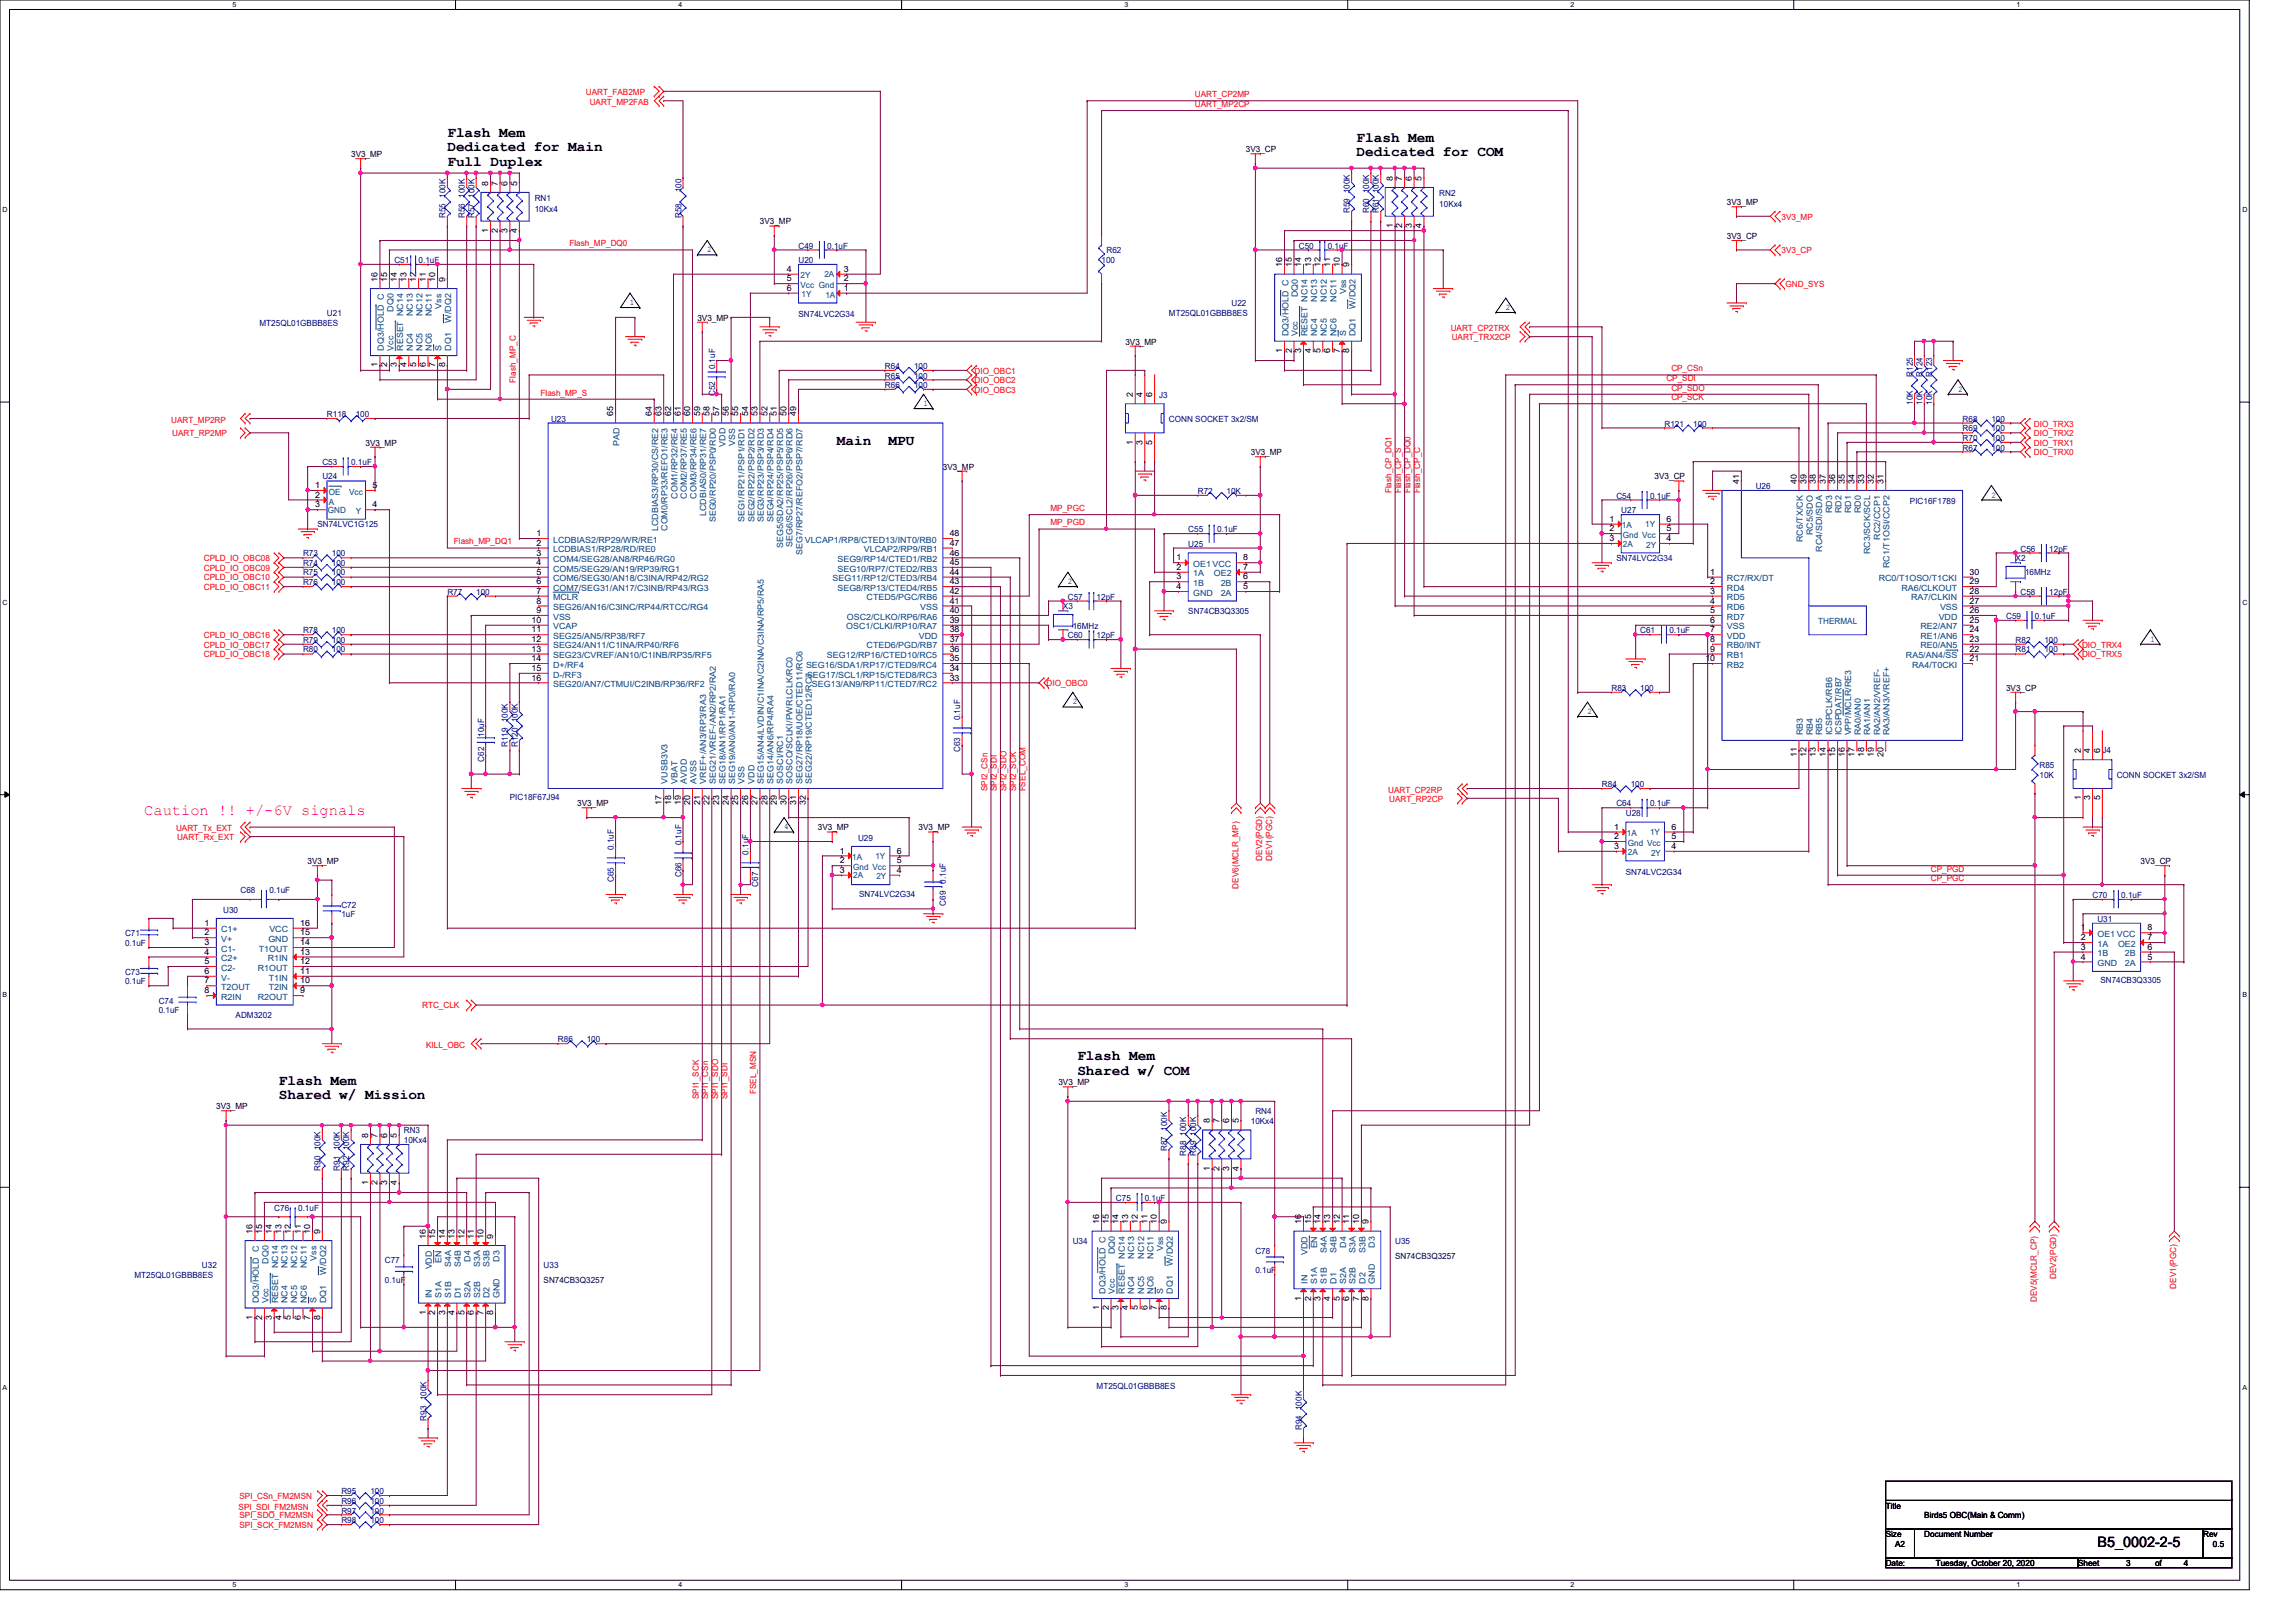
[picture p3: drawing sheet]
<svg xmlns="http://www.w3.org/2000/svg" width="297mm" height="210mm" viewBox="0 0 297 210" stroke-linecap="round" stroke-linejoin="round" font-family="sans-serif">
<defs><g id="words">
<text font-size="2" fill="#ff0080" x="18.7" y="105.5">Caution !! +/-6V signals</text>
<g font-size="1.9">
<text x="57.9" y="17.7">Flash Mem</text>
<text x="57.9" y="19.6">Dedicated for Main</text>
<text x="57.9" y="21.5">Full Duplex</text>
<text x="175.5" y="18.4">Flash Mem</text>
<text x="175.5" y="20.2">Dedicated for COM</text>
<text x="108.2" y="57.6">Main</text>
<text x="114.9" y="57.6">MPU</text>
<text x="139.4" y="137.2">Flash Mem</text>
<text x="36.1" y="140.3">Flash Mem</text>
<text x="36.1" y="142.2">Shared w/ Mission</text>
<text x="139.4" y="139.1">Shared w/ COM</text>
<text x="271.3" y="200.2">B5_0002-2-5</text>
</g>
<g font-size="1.1" fill="#f00">
<text x="75.8" y="12.2">UART_FAB2MP</text>
<text x="76.3" y="13.6">UART_MP2FAB</text>
<text x="154.6" y="12.6">UART_CP2MP</text>
<text x="154.6" y="13.8">UART_MP2CP</text>
<text x="230.5" y="28.4">3V3_MP</text>
<text x="73.7" y="31.9">Flash_MP_DQ0</text>
<text x="230.5" y="32.8">3V3_CP</text>
<text x="231" y="37.1">GND_SYS</text>
<text x="187.7" y="42.8">UART_CP2TRX</text>
<text x="187.8" y="44">UART_TRX2CP</text>
<text x="66.7" y="49.5" transform="rotate(-90 66.7 49.5)">Flash_MP_C</text>
<text x="69.9" y="51.2">Flash_MP_S</text>
<text x="126.1" y="48.3">DIO_OBC1</text>
<text x="126.1" y="49.6">DIO_OBC2</text>
<text x="126.1" y="50.8">DIO_OBC3</text>
<text x="215.6" y="49.3">CP_SDI</text>
<text x="216.2" y="50.5">CP_SDO</text>
<text x="216.2" y="51.8">CP_SCK</text>
<text x="216.2" y="48">CP_CSn</text>
<text x="22.1" y="54.7">UART_MP2RP</text>
<text x="22.3" y="56.4">UART_RP2MP</text>
<text x="263.1" y="55.2">DIO_TRX3</text>
<text x="263.1" y="56.4">DIO_TRX2</text>
<text x="263.1" y="57.7">DIO_TRX1</text>
<text x="263.1" y="58.9">DIO_TRX0</text>
<text x="180" y="63.8" transform="rotate(-90 180 63.8)">Flash_CP_DQ1</text>
<text x="181.2" y="63.8" transform="rotate(-90 181.2 63.8)">Flash_CP_S</text>
<text x="182.5" y="63.8" transform="rotate(-90 182.5 63.8)">Flash_CP_DQ0</text>
<text x="183.7" y="63.8" transform="rotate(-90 183.7 63.8)">Flash_CP_C</text>
<text x="58.7" y="70.4">Flash_MP_DQ1</text>
<text x="135.9" y="66.1">MP_PGC</text>
<text x="135.9" y="68">MP_PGD</text>
<text x="26.4" y="72.6">CPLD_IO_OBC08</text>
<text x="26.4" y="73.9">CPLD_IO_OBC09</text>
<text x="26.4" y="75.1">CPLD_IO_OBC10</text>
<text x="26.4" y="76.3">CPLD_IO_OBC11</text>
<text x="26.4" y="82.5">CPLD_IO_OBC16</text>
<text x="26.4" y="83.8">CPLD_IO_OBC17</text>
<text x="269.3" y="83.8">DIO_TRX4</text>
<text x="26.4" y="85">CPLD_IO_OBC18</text>
<text x="135.4" y="88.8">DIO_OBC0</text>
<text x="269.3" y="85">DIO_TRX5</text>
<text x="22.8" y="107.6">UART_Tx_EXT</text>
<text x="127.7" y="102.4" transform="rotate(-90 127.7 102.4)">SPI2_CSn</text>
<text x="128.9" y="102.4" transform="rotate(-90 128.9 102.4)">SPI2_SDI</text>
<text x="130.2" y="102.4" transform="rotate(-90 130.2 102.4)">SPI2_SDO</text>
<text x="131.4" y="102.4" transform="rotate(-90 131.4 102.4)">SPI2_SCK</text>
<text x="132.7" y="102.4" transform="rotate(-90 132.7 102.4)">FSEL_COM</text>
<text x="179.6" y="102.6">UART_CP2RP</text>
<text x="179.7" y="103.7">UART_RP2CP</text>
<text x="22.9" y="108.7">UART_Rx_EXT</text>
<text x="163.3" y="111.4" transform="rotate(-90 163.3 111.4)">DEV2(PGD)</text>
<text x="164.5" y="111.4" transform="rotate(-90 164.5 111.4)">DEV1(PGC)</text>
<text x="249.8" y="112.8">CP_PGD</text>
<text x="160.2" y="115" transform="rotate(-90 160.2 115)">DEV6(MCLR_MP)</text>
<text x="249.8" y="114">CP_PGC</text>
<text x="54.6" y="130.5">RTC_CLK</text>
<text x="55.1" y="135.6">KILL_OBC</text>
<text x="90.4" y="142.2" transform="rotate(-90 90.4 142.2)">SPI1_SCK</text>
<text x="91.6" y="142.2" transform="rotate(-90 91.6 142.2)">SPI1_CSn</text>
<text x="92.9" y="142.2" transform="rotate(-90 92.9 142.2)">SPI1_SDO</text>
<text x="94.1" y="142.2" transform="rotate(-90 94.1 142.2)">SPI1_SDI</text>
<text x="97.8" y="141.6" transform="rotate(-90 97.8 141.6)">FSEL_MSN</text>
<text x="266" y="165.5" transform="rotate(-90 266 165.5)">DEV2(PGD)</text>
<text x="281.5" y="166.8" transform="rotate(-90 281.5 166.8)">DEV1(PGC)</text>
<text x="263.5" y="168.5" transform="rotate(-90 263.5 168.5)">DEV5(MCLR_CP)</text>
<text x="30.9" y="195.3">SPI_SDI_FM2MSN</text>
<text x="31" y="196.4">SPI_SDO_FM2MSN</text>
<text x="31" y="194">SPI_CSn_FM2MSN</text>
<text x="31" y="197.7">SPI_SCK_FM2MSN</text>
</g>
<g font-size="1.1">
<text x="45.4" y="20.3">3V3_MP</text>
<text x="161.2" y="19.7">3V3_CP</text>
<text x="180.2" y="23.4" transform="rotate(-90 180.2 23.4)">8</text>
<text x="181.4" y="23.4" transform="rotate(-90 181.4 23.4)">7</text>
<text x="182.6" y="23.4" transform="rotate(-90 182.6 23.4)">6</text>
<text x="183.9" y="23.4" transform="rotate(-90 183.9 23.4)">5</text>
<text x="63.2" y="24" transform="rotate(-90 63.2 24)">8</text>
<text x="64.4" y="24" transform="rotate(-90 64.4 24)">7</text>
<text x="65.7" y="24" transform="rotate(-90 65.7 24)">6</text>
<text x="66.9" y="24" transform="rotate(-90 66.9 24)">5</text>
<text x="98.3" y="29">3V3_MP</text>
<text x="180.2" y="29.5" transform="rotate(-90 180.2 29.5)">1</text>
<text x="181.4" y="29.5" transform="rotate(-90 181.4 29.5)">2</text>
<text x="182.6" y="29.5" transform="rotate(-90 182.6 29.5)">3</text>
<text x="183.9" y="29.5" transform="rotate(-90 183.9 29.5)">4</text>
<text x="223.4" y="26.5">3V3_MP</text>
<text x="63.2" y="30.1" transform="rotate(-90 63.2 30.1)">1</text>
<text x="64.4" y="30.1" transform="rotate(-90 64.4 30.1)">2</text>
<text x="65.7" y="30.1" transform="rotate(-90 65.7 30.1)">3</text>
<text x="66.9" y="30.1" transform="rotate(-90 66.9 30.1)">4</text>
<text x="91.5" y="32.6">2</text>
<text x="101.8" y="35.2">4</text>
<text x="109.1" y="35.2">3</text>
<text x="165.9" y="34.6" transform="rotate(-90 165.9 34.6)">16</text>
<text x="167.1" y="34.6" transform="rotate(-90 167.1 34.6)">15</text>
<text x="168.3" y="34.6" transform="rotate(-90 168.3 34.6)">14</text>
<text x="169.6" y="34.6" transform="rotate(-90 169.6 34.6)">13</text>
<text x="170.8" y="34.6" transform="rotate(-90 170.8 34.6)">12</text>
<text x="172.1" y="34.6" transform="rotate(-90 172.1 34.6)">11</text>
<text x="173.3" y="34.6" transform="rotate(-90 173.3 34.6)">10</text>
<text x="174.5" y="34.6" transform="rotate(-90 174.5 34.6)">9</text>
<text x="223.4" y="30.9">3V3_CP</text>
<text x="48.9" y="36.4" transform="rotate(-90 48.9 36.4)">16</text>
<text x="50.1" y="36.4" transform="rotate(-90 50.1 36.4)">15</text>
<text x="51.4" y="36.4" transform="rotate(-90 51.4 36.4)">14</text>
<text x="52.6" y="36.4" transform="rotate(-90 52.6 36.4)">13</text>
<text x="53.8" y="36.4" transform="rotate(-90 53.8 36.4)">12</text>
<text x="55.1" y="36.4" transform="rotate(-90 55.1 36.4)">11</text>
<text x="56.3" y="36.4" transform="rotate(-90 56.3 36.4)">10</text>
<text x="57.6" y="36.4" transform="rotate(-90 57.6 36.4)">9</text>
<text x="81.5" y="39.5">1</text>
<text x="90.2" y="41.5">3V3_MP</text>
<text x="101.8" y="36.4">5</text>
<text x="101.8" y="37.6">6</text>
<text x="109.1" y="37.6">1</text>
<text x="109.1" y="36.4">2</text>
<text x="194.8" y="40.1">2</text>
<text x="48.9" y="47.5" transform="rotate(-90 48.9 47.5)">1</text>
<text x="50.1" y="47.5" transform="rotate(-90 50.1 47.5)">2</text>
<text x="51.4" y="47.5" transform="rotate(-90 51.4 47.5)">3</text>
<text x="52.6" y="47.5" transform="rotate(-90 52.6 47.5)">4</text>
<text x="53.8" y="47.5" transform="rotate(-90 53.8 47.5)">5</text>
<text x="55.1" y="47.5" transform="rotate(-90 55.1 47.5)">6</text>
<text x="56.3" y="47.5" transform="rotate(-90 56.3 47.5)">7</text>
<text x="57.6" y="47.5" transform="rotate(-90 57.6 47.5)">8</text>
<text x="145.6" y="44.6">3V3_MP</text>
<text x="165.9" y="45.7" transform="rotate(-90 165.9 45.7)">1</text>
<text x="167.1" y="45.7" transform="rotate(-90 167.1 45.7)">2</text>
<text x="168.3" y="45.7" transform="rotate(-90 168.3 45.7)">3</text>
<text x="169.6" y="45.7" transform="rotate(-90 169.6 45.7)">4</text>
<text x="170.8" y="45.7" transform="rotate(-90 170.8 45.7)">5</text>
<text x="172.1" y="45.7" transform="rotate(-90 172.1 45.7)">6</text>
<text x="173.3" y="45.7" transform="rotate(-90 173.3 45.7)">7</text>
<text x="174.5" y="45.7" transform="rotate(-90 174.5 45.7)">8</text>
<text x="79.3" y="53.8" transform="rotate(-90 79.3 53.8)">65</text>
<text x="84.3" y="53.8" transform="rotate(-90 84.3 53.8)">64</text>
<text x="85.6" y="53.8" transform="rotate(-90 85.6 53.8)">63</text>
<text x="86.8" y="53.8" transform="rotate(-90 86.8 53.8)">62</text>
<text x="88.1" y="53.8" transform="rotate(-90 88.1 53.8)">61</text>
<text x="89.3" y="53.8" transform="rotate(-90 89.3 53.8)">60</text>
<text x="90.6" y="53.8" transform="rotate(-90 90.6 53.8)">59</text>
<text x="91.8" y="53.8" transform="rotate(-90 91.8 53.8)">58</text>
<text x="93" y="53.8" transform="rotate(-90 93 53.8)">57</text>
<text x="94.3" y="53.8" transform="rotate(-90 94.3 53.8)">56</text>
<text x="95.5" y="53.8" transform="rotate(-90 95.5 53.8)">55</text>
<text x="96.8" y="53.8" transform="rotate(-90 96.8 53.8)">54</text>
<text x="98" y="53.8" transform="rotate(-90 98 53.8)">53</text>
<text x="99.3" y="53.8" transform="rotate(-90 99.3 53.8)">52</text>
<text x="100.5" y="53.8" transform="rotate(-90 100.5 53.8)">51</text>
<text x="101.7" y="53.8" transform="rotate(-90 101.7 53.8)">50</text>
<text x="103" y="53.8" transform="rotate(-90 103 53.8)">49</text>
<text x="119.5" y="52.6">1</text>
<text x="146.6" y="51.4" transform="rotate(-90 146.6 51.4)">2</text>
<text x="147.8" y="51.4" transform="rotate(-90 147.8 51.4)">4</text>
<text x="149.1" y="51.4" transform="rotate(-90 149.1 51.4)">6</text>
<text x="253.3" y="50.7">2</text>
<text x="47.3" y="57.7">3V3_MP</text>
<text x="146.6" y="57.5" transform="rotate(-90 146.6 57.5)">1</text>
<text x="147.8" y="57.5" transform="rotate(-90 147.8 57.5)">3</text>
<text x="149.1" y="57.5" transform="rotate(-90 149.1 57.5)">5</text>
<text x="161.8" y="58.9">3V3_MP</text>
<text x="40.8" y="63.2">1</text>
<text x="40.8" y="64.4">2</text>
<text x="40.8" y="65.7">3</text>
<text x="48.2" y="65.7">4</text>
<text x="48.2" y="63.2">5</text>
<text x="122" y="60.8">3V3_MP</text>
<text x="214" y="62">3V3_CP</text>
<text x="225" y="62.6" transform="rotate(-90 225 62.6)">41</text>
<text x="232.4" y="62.6" transform="rotate(-90 232.4 62.6)">40</text>
<text x="233.7" y="62.6" transform="rotate(-90 233.7 62.6)">39</text>
<text x="234.9" y="62.6" transform="rotate(-90 234.9 62.6)">38</text>
<text x="236.2" y="62.6" transform="rotate(-90 236.2 62.6)">37</text>
<text x="237.4" y="62.6" transform="rotate(-90 237.4 62.6)">36</text>
<text x="238.6" y="62.6" transform="rotate(-90 238.6 62.6)">35</text>
<text x="239.9" y="62.6" transform="rotate(-90 239.9 62.6)">34</text>
<text x="241.1" y="62.6" transform="rotate(-90 241.1 62.6)">33</text>
<text x="242.4" y="62.6" transform="rotate(-90 242.4 62.6)">32</text>
<text x="243.6" y="62.6" transform="rotate(-90 243.6 62.6)">31</text>
<text x="257.6" y="64.4">2</text>
<text x="69.4" y="69.4">1</text>
<text x="69.4" y="70.6">2</text>
<text x="69.4" y="71.9">3</text>
<text x="122.9" y="71.9">46</text>
<text x="122.9" y="70.6">47</text>
<text x="122.9" y="69.4">48</text>
<text x="208.2" y="67.5">1</text>
<text x="208.2" y="68.7">2</text>
<text x="208.2" y="70">3</text>
<text x="215.6" y="70">4</text>
<text x="215.6" y="68.7">5</text>
<text x="215.6" y="67.5">6</text>
<text x="69.4" y="73.1">4</text>
<text x="69.4" y="74.4">5</text>
<text x="69.4" y="75.6">6</text>
<text x="69.4" y="76.8">7</text>
<text x="122.9" y="76.8">42</text>
<text x="122.9" y="75.6">43</text>
<text x="122.9" y="74.4">44</text>
<text x="122.9" y="73.1">45</text>
<text x="138.1" y="75.6">2</text>
<text x="152.2" y="72.5">1</text>
<text x="152.2" y="73.7">2</text>
<text x="152.2" y="75">3</text>
<text x="152.2" y="76.2">4</text>
<text x="160.8" y="76.2">5</text>
<text x="160.8" y="75">6</text>
<text x="160.8" y="73.7">7</text>
<text x="160.8" y="72.5">8</text>
<text x="221.2" y="74.4">1</text>
<text x="221.2" y="75.6">2</text>
<text x="221.2" y="76.8">3</text>
<text x="254.8" y="76.8">28</text>
<text x="254.8" y="75.6">29</text>
<text x="254.8" y="74.4">30</text>
<text x="68.7" y="80.6">10</text>
<text x="68.7" y="81.8">11</text>
<text x="68.7" y="83.1">12</text>
<text x="69.4" y="78.1">8</text>
<text x="69.4" y="79.3">9</text>
<text x="122.9" y="83.1">37</text>
<text x="122.9" y="81.8">38</text>
<text x="122.9" y="80.6">39</text>
<text x="122.9" y="79.3">40</text>
<text x="122.9" y="78.1">41</text>
<text x="221.2" y="78.1">4</text>
<text x="221.2" y="79.3">5</text>
<text x="221.2" y="80.6">6</text>
<text x="221.2" y="81.8">7</text>
<text x="221.2" y="83.1">8</text>
<text x="254.8" y="83.1">23</text>
<text x="254.8" y="81.8">24</text>
<text x="254.8" y="80.6">25</text>
<text x="254.8" y="79.3">26</text>
<text x="254.8" y="78.1">27</text>
<text x="278.2" y="83.1">1</text>
<text x="68.7" y="84.3">13</text>
<text x="68.7" y="85.6">14</text>
<text x="68.7" y="86.8">15</text>
<text x="68.7" y="88.1">16</text>
<text x="122.9" y="88.1">33</text>
<text x="122.9" y="86.8">34</text>
<text x="122.9" y="85.6">35</text>
<text x="122.9" y="84.3">36</text>
<text x="220.6" y="85.6">10</text>
<text x="221.2" y="84.3">9</text>
<text x="254.8" y="85.6">21</text>
<text x="254.8" y="84.3">22</text>
<text x="259.5" y="89.4">3V3_CP</text>
<text x="138.8" y="91.1">2</text>
<text x="205.4" y="92.4">2</text>
<text x="232.4" y="98" transform="rotate(-90 232.4 98)">11</text>
<text x="233.7" y="98" transform="rotate(-90 233.7 98)">12</text>
<text x="234.9" y="98" transform="rotate(-90 234.9 98)">13</text>
<text x="236.2" y="98" transform="rotate(-90 236.2 98)">14</text>
<text x="237.4" y="98" transform="rotate(-90 237.4 98)">15</text>
<text x="238.6" y="98" transform="rotate(-90 238.6 98)">16</text>
<text x="239.9" y="98" transform="rotate(-90 239.9 98)">17</text>
<text x="241.1" y="98" transform="rotate(-90 241.1 98)">18</text>
<text x="242.4" y="98" transform="rotate(-90 242.4 98)">19</text>
<text x="243.6" y="98" transform="rotate(-90 243.6 98)">20</text>
<text x="269.2" y="97.4" transform="rotate(-90 269.2 97.4)">2</text>
<text x="270.4" y="97.4" transform="rotate(-90 270.4 97.4)">4</text>
<text x="271.7" y="97.4" transform="rotate(-90 271.7 97.4)">6</text>
<text x="74.7" y="104.4">3V3_MP</text>
<text x="85.6" y="104.2" transform="rotate(-90 85.6 104.2)">17</text>
<text x="86.8" y="104.2" transform="rotate(-90 86.8 104.2)">18</text>
<text x="88.1" y="104.2" transform="rotate(-90 88.1 104.2)">19</text>
<text x="89.3" y="104.2" transform="rotate(-90 89.3 104.2)">20</text>
<text x="90.6" y="104.2" transform="rotate(-90 90.6 104.2)">21</text>
<text x="91.8" y="104.2" transform="rotate(-90 91.8 104.2)">22</text>
<text x="93" y="104.2" transform="rotate(-90 93 104.2)">23</text>
<text x="94.3" y="104.2" transform="rotate(-90 94.3 104.2)">24</text>
<text x="95.5" y="104.2" transform="rotate(-90 95.5 104.2)">25</text>
<text x="96.8" y="104.2" transform="rotate(-90 96.8 104.2)">26</text>
<text x="98" y="104.2" transform="rotate(-90 98 104.2)">27</text>
<text x="99.3" y="104.2" transform="rotate(-90 99.3 104.2)">28</text>
<text x="100.5" y="104.2" transform="rotate(-90 100.5 104.2)">29</text>
<text x="101.4" y="107.3">4</text>
<text x="101.7" y="104.2" transform="rotate(-90 101.7 104.2)">30</text>
<text x="103" y="104.2" transform="rotate(-90 103 104.2)">31</text>
<text x="104.2" y="104.2" transform="rotate(-90 104.2 104.2)">32</text>
<text x="105.8" y="107.4">3V3_MP</text>
<text x="118.8" y="107.4">3V3_MP</text>
<text x="208.8" y="107.4">1</text>
<text x="216.2" y="107.4">6</text>
<text x="269.2" y="103.5" transform="rotate(-90 269.2 103.5)">1</text>
<text x="270.4" y="103.5" transform="rotate(-90 270.4 103.5)">3</text>
<text x="271.7" y="103.5" transform="rotate(-90 271.7 103.5)">5</text>
<text x="39.8" y="111.8">3V3_MP</text>
<text x="108.6" y="110.4">1</text>
<text x="108.6" y="111.7">2</text>
<text x="108.6" y="112.9">3</text>
<text x="116" y="112.9">4</text>
<text x="116" y="111.7">5</text>
<text x="116" y="110.4">6</text>
<text x="208.8" y="108.6">2</text>
<text x="208.8" y="109.9">3</text>
<text x="216.2" y="109.9">4</text>
<text x="216.2" y="108.6">5</text>
<text x="276.9" y="111.8">3V3_CP</text>
<text x="26.5" y="119.8">1</text>
<text x="38.8" y="119.8">16</text>
<text x="26.5" y="121">2</text>
<text x="26.5" y="122.3">3</text>
<text x="26.5" y="123.5">4</text>
<text x="26.5" y="124.8">5</text>
<text x="38.8" y="124.8">12</text>
<text x="38.8" y="123.5">13</text>
<text x="38.8" y="122.3">14</text>
<text x="38.8" y="121">15</text>
<text x="269.2" y="120.4">1</text>
<text x="269.2" y="121.7">2</text>
<text x="269.2" y="122.9">3</text>
<text x="269.2" y="124.2">4</text>
<text x="277.8" y="124.2">5</text>
<text x="277.8" y="122.9">6</text>
<text x="277.8" y="121.7">7</text>
<text x="277.8" y="120.4">8</text>
<text x="26.5" y="126">6</text>
<text x="26.5" y="127.3">7</text>
<text x="26.5" y="128.5">8</text>
<text x="38.8" y="128.5">9</text>
<text x="38.8" y="127.3">10</text>
<text x="38.8" y="126">11</text>
<text x="28" y="143.6">3V3_MP</text>
<text x="136.9" y="140.4">3V3_MP</text>
<text x="47.6" y="147.2" transform="rotate(-90 47.6 147.2)">8</text>
<text x="48.9" y="147.2" transform="rotate(-90 48.9 147.2)">7</text>
<text x="50.1" y="147.2" transform="rotate(-90 50.1 147.2)">6</text>
<text x="51.4" y="147.2" transform="rotate(-90 51.4 147.2)">5</text>
<text x="156.5" y="145.3" transform="rotate(-90 156.5 145.3)">8</text>
<text x="157.7" y="145.3" transform="rotate(-90 157.7 145.3)">7</text>
<text x="159" y="145.3" transform="rotate(-90 159 145.3)">6</text>
<text x="160.2" y="145.3" transform="rotate(-90 160.2 145.3)">5</text>
<text x="47.6" y="153.3" transform="rotate(-90 47.6 153.3)">1</text>
<text x="48.9" y="153.3" transform="rotate(-90 48.9 153.3)">2</text>
<text x="50.1" y="153.3" transform="rotate(-90 50.1 153.3)">3</text>
<text x="51.4" y="153.3" transform="rotate(-90 51.4 153.3)">4</text>
<text x="156.5" y="151.5" transform="rotate(-90 156.5 151.5)">1</text>
<text x="157.7" y="151.5" transform="rotate(-90 157.7 151.5)">2</text>
<text x="159" y="151.5" transform="rotate(-90 159 151.5)">3</text>
<text x="160.2" y="151.5" transform="rotate(-90 160.2 151.5)">4</text>
<text x="32.7" y="159.6" transform="rotate(-90 32.7 159.6)">16</text>
<text x="33.9" y="159.6" transform="rotate(-90 33.9 159.6)">15</text>
<text x="35.2" y="159.6" transform="rotate(-90 35.2 159.6)">14</text>
<text x="36.4" y="159.6" transform="rotate(-90 36.4 159.6)">13</text>
<text x="37.6" y="159.6" transform="rotate(-90 37.6 159.6)">12</text>
<text x="38.9" y="159.6" transform="rotate(-90 38.9 159.6)">11</text>
<text x="40.1" y="159.6" transform="rotate(-90 40.1 159.6)">10</text>
<text x="41.4" y="159.6" transform="rotate(-90 41.4 159.6)">9</text>
<text x="55.1" y="160.3" transform="rotate(-90 55.1 160.3)">16</text>
<text x="56.3" y="160.3" transform="rotate(-90 56.3 160.3)">15</text>
<text x="57.6" y="160.3" transform="rotate(-90 57.6 160.3)">14</text>
<text x="58.8" y="160.3" transform="rotate(-90 58.8 160.3)">13</text>
<text x="60.1" y="160.3" transform="rotate(-90 60.1 160.3)">12</text>
<text x="61.3" y="160.3" transform="rotate(-90 61.3 160.3)">11</text>
<text x="62.5" y="160.3" transform="rotate(-90 62.5 160.3)">10</text>
<text x="63.8" y="160.3" transform="rotate(-90 63.8 160.3)">9</text>
<text x="142.2" y="158.4" transform="rotate(-90 142.2 158.4)">16</text>
<text x="143.4" y="158.4" transform="rotate(-90 143.4 158.4)">15</text>
<text x="144.7" y="158.4" transform="rotate(-90 144.7 158.4)">14</text>
<text x="145.9" y="158.4" transform="rotate(-90 145.9 158.4)">13</text>
<text x="147.2" y="158.4" transform="rotate(-90 147.2 158.4)">12</text>
<text x="148.4" y="158.4" transform="rotate(-90 148.4 158.4)">11</text>
<text x="149.6" y="158.4" transform="rotate(-90 149.6 158.4)">10</text>
<text x="150.9" y="158.4" transform="rotate(-90 150.9 158.4)">9</text>
<text x="168.3" y="158.4" transform="rotate(-90 168.3 158.4)">16</text>
<text x="169.6" y="158.4" transform="rotate(-90 169.6 158.4)">15</text>
<text x="170.8" y="158.4" transform="rotate(-90 170.8 158.4)">14</text>
<text x="172.1" y="158.4" transform="rotate(-90 172.1 158.4)">13</text>
<text x="173.3" y="158.4" transform="rotate(-90 173.3 158.4)">12</text>
<text x="174.5" y="158.4" transform="rotate(-90 174.5 158.4)">11</text>
<text x="175.8" y="158.4" transform="rotate(-90 175.8 158.4)">10</text>
<text x="177" y="158.4" transform="rotate(-90 177 158.4)">9</text>
<text x="32.7" y="170.8" transform="rotate(-90 32.7 170.8)">1</text>
<text x="33.9" y="170.8" transform="rotate(-90 33.9 170.8)">2</text>
<text x="35.2" y="170.8" transform="rotate(-90 35.2 170.8)">3</text>
<text x="36.4" y="170.8" transform="rotate(-90 36.4 170.8)">4</text>
<text x="37.6" y="170.8" transform="rotate(-90 37.6 170.8)">5</text>
<text x="38.9" y="170.8" transform="rotate(-90 38.9 170.8)">6</text>
<text x="40.1" y="170.8" transform="rotate(-90 40.1 170.8)">7</text>
<text x="41.4" y="170.8" transform="rotate(-90 41.4 170.8)">8</text>
<text x="55.1" y="170.1" transform="rotate(-90 55.1 170.1)">1</text>
<text x="56.3" y="170.1" transform="rotate(-90 56.3 170.1)">2</text>
<text x="57.6" y="170.1" transform="rotate(-90 57.6 170.1)">3</text>
<text x="58.8" y="170.1" transform="rotate(-90 58.8 170.1)">4</text>
<text x="60.1" y="170.1" transform="rotate(-90 60.1 170.1)">5</text>
<text x="61.3" y="170.1" transform="rotate(-90 61.3 170.1)">6</text>
<text x="62.5" y="170.1" transform="rotate(-90 62.5 170.1)">7</text>
<text x="63.8" y="170.1" transform="rotate(-90 63.8 170.1)">8</text>
<text x="142.2" y="169.5" transform="rotate(-90 142.2 169.5)">1</text>
<text x="143.4" y="169.5" transform="rotate(-90 143.4 169.5)">2</text>
<text x="144.7" y="169.5" transform="rotate(-90 144.7 169.5)">3</text>
<text x="145.9" y="169.5" transform="rotate(-90 145.9 169.5)">4</text>
<text x="147.2" y="169.5" transform="rotate(-90 147.2 169.5)">5</text>
<text x="148.4" y="169.5" transform="rotate(-90 148.4 169.5)">6</text>
<text x="149.6" y="169.5" transform="rotate(-90 149.6 169.5)">7</text>
<text x="150.9" y="169.5" transform="rotate(-90 150.9 169.5)">8</text>
<text x="168.3" y="168.3" transform="rotate(-90 168.3 168.3)">1</text>
<text x="169.6" y="168.3" transform="rotate(-90 169.6 168.3)">2</text>
<text x="170.8" y="168.3" transform="rotate(-90 170.8 168.3)">3</text>
<text x="172.1" y="168.3" transform="rotate(-90 172.1 168.3)">4</text>
<text x="173.3" y="168.3" transform="rotate(-90 173.3 168.3)">5</text>
<text x="174.5" y="168.3" transform="rotate(-90 174.5 168.3)">6</text>
<text x="175.8" y="168.3" transform="rotate(-90 175.8 168.3)">7</text>
<text x="177" y="168.3" transform="rotate(-90 177 168.3)">8</text>
<text x="243.9" y="195.2">Title</text>
<text x="248.9" y="196.4">Birds5 OBC(Main &amp; Comm)</text>
<text x="243.9" y="198.9">Size</text>
<text x="243.9" y="202.6">Date:</text>
<text x="245.2" y="200.2">A2</text>
<text x="248.9" y="198.9">Document Number</text>
<text x="250.4" y="202.6">Tuesday, October 20, 2020</text>
<text x="268.8" y="202.6">Sheet</text>
<text x="275" y="202.6">3</text>
<text x="278.8" y="202.6">of</text>
<text x="282.5" y="202.6">4</text>
<text x="285" y="198.9">Rev</text>
<text x="286.3" y="200.2">0.5</text>
</g>
<g font-size="1.1" fill="#000080">
<text x="57.6" y="28.2" transform="rotate(-90 57.6 28.2)">R55 100K</text>
<text x="60.1" y="28.2" transform="rotate(-90 60.1 28.2)">R56 100K</text>
<text x="61.4" y="28.2" transform="rotate(-90 61.4 28.2)">R57 100K</text>
<text x="69.2" y="26">RN1</text>
<text x="69.2" y="27.4">10Kx4</text>
<text x="88.1" y="28.2" transform="rotate(-90 88.1 28.2)">R58</text>
<text x="88.1" y="24.9" transform="rotate(-90 88.1 24.9)">100</text>
<text x="174.6" y="27.6" transform="rotate(-90 174.6 27.6)">R59 100K</text>
<text x="177.1" y="27.6" transform="rotate(-90 177.1 27.6)">R60 100K</text>
<text x="178.4" y="27.6" transform="rotate(-90 178.4 27.6)">R61 100K</text>
<text x="186.2" y="25.3">RN2</text>
<text x="186.2" y="26.8">10Kx4</text>
<text x="51" y="34">C51</text>
<text x="54.1" y="34">0.1uF</text>
<text x="103.3" y="34">U20</text>
<text x="103.3" y="32.2">C49</text>
<text x="107" y="32.2">0.1uF</text>
<text x="142.5" y="34">100</text>
<text x="143.1" y="32.8">R62</text>
<text x="168" y="32.2">C50</text>
<text x="171.7" y="32.2">0.1uF</text>
<text x="42.3" y="40.9">U21</text>
<text x="103.3" y="41">SN74LVC2G34</text>
<text x="151.2" y="40.9">MT25QL01GBBB8ES</text>
<text x="159.3" y="39.6">U22</text>
<text x="33.6" y="42.1">MT25QL01GBBB8ES</text>
<text x="92.5" y="47.8" transform="rotate(-90 92.5 47.8)">0.1uF</text>
<text x="114.5" y="47.7">R64</text>
<text x="118.2" y="47.7">100</text>
<text x="42.3" y="53.9">R118</text>
<text x="46" y="53.9">100</text>
<text x="92.5" y="51.3" transform="rotate(-90 92.5 51.3)">C52</text>
<text x="114.5" y="50.2">R66</text>
<text x="114.5" y="49">R65</text>
<text x="118.2" y="50.2">100</text>
<text x="118.2" y="49">100</text>
<text x="149.9" y="51.4">J3</text>
<text x="247.4" y="52.4" transform="rotate(-90 247.4 52.4)">10K</text>
<text x="247.4" y="48.8" transform="rotate(-90 247.4 48.8)">R125</text>
<text x="248.7" y="52.4" transform="rotate(-90 248.7 52.4)">10K</text>
<text x="248.7" y="48.8" transform="rotate(-90 248.7 48.8)">R124</text>
<text x="249.9" y="52.4" transform="rotate(-90 249.9 52.4)">10K</text>
<text x="249.9" y="48.8" transform="rotate(-90 249.9 48.8)">R123</text>
<text x="71.3" y="54.6">U23</text>
<text x="151.2" y="54.6">CONN SOCKET 3x2/SM</text>
<text x="215.3" y="55.2">R121</text>
<text x="219" y="55.2">100</text>
<text x="253.9" y="57.1">R70</text>
<text x="253.9" y="55.8">R69</text>
<text x="253.9" y="54.6">R68</text>
<text x="253.9" y="58.3">R67</text>
<text x="257.6" y="57.1">100</text>
<text x="257.6" y="55.8">100</text>
<text x="257.6" y="54.6">100</text>
<text x="257.6" y="58.3">100</text>
<text x="41.7" y="62">U24</text>
<text x="41.7" y="60.2">C53</text>
<text x="45.4" y="60.2">0.1uF</text>
<text x="154.9" y="63.9">R72</text>
<text x="158.7" y="63.9">10K</text>
<text x="209.1" y="64.5">C54</text>
<text x="213.4" y="64.5">0.1uF</text>
<text x="227.1" y="63.3">U26</text>
<text x="247.1" y="65.2">PIC16F1789</text>
<text x="39.2" y="72">R73</text>
<text x="41.1" y="68.2">SN74LVC1G125</text>
<text x="42.9" y="72">100</text>
<text x="153.7" y="68.9">C55</text>
<text x="153.7" y="70.7">U25</text>
<text x="157.4" y="68.9">0.1uF</text>
<text x="209.7" y="66.4">U27</text>
<text x="261.4" y="71.4">C56</text>
<text x="265.1" y="71.4">12pF</text>
<text x="39.2" y="74.5">R75</text>
<text x="39.2" y="73.2">R74</text>
<text x="39.2" y="75.7">R76</text>
<text x="42.9" y="74.5">100</text>
<text x="42.9" y="73.2">100</text>
<text x="42.9" y="75.7">100</text>
<text x="57.9" y="77">R77</text>
<text x="61.6" y="77">100</text>
<text x="138.1" y="77.6">C57</text>
<text x="141.9" y="77.6">12pF</text>
<text x="209.1" y="72.6">SN74LVC2G34</text>
<text x="260.7" y="72.6">X2</text>
<text x="261.4" y="77">C58</text>
<text x="262" y="74.5">16MHz</text>
<text x="265.1" y="77">12pF</text>
<text x="39.2" y="83.2">R79</text>
<text x="39.2" y="82">R78</text>
<text x="42.9" y="83.2">100</text>
<text x="42.9" y="82">100</text>
<text x="137.5" y="78.8">X3</text>
<text x="138.1" y="82.5">C60</text>
<text x="138.8" y="81.3">16MHz</text>
<text x="141.9" y="82.5">12pF</text>
<text x="153.7" y="79.5">SN74CB3Q3305</text>
<text x="212.2" y="82">C61</text>
<text x="215.9" y="82">0.1uF</text>
<text x="259.5" y="80.1">C59</text>
<text x="260.7" y="83.2">R82</text>
<text x="263.2" y="80.1">0.1uF</text>
<text x="264.5" y="83.2">100</text>
<text x="39.2" y="84.4">R80</text>
<text x="42.9" y="84.4">100</text>
<text x="208.4" y="89.4">R83</text>
<text x="212.2" y="89.4">100</text>
<text x="260.7" y="84.4">R81</text>
<text x="264.5" y="84.4">100</text>
<text x="62.6" y="95.3" transform="rotate(-90 62.6 95.3)">10uF</text>
<text x="124.2" y="93.2" transform="rotate(-90 124.2 93.2)">0.1uF</text>
<text x="62.6" y="98.6" transform="rotate(-90 62.6 98.6)">C62</text>
<text x="65.7" y="96.7" transform="rotate(-90 65.7 96.7)">R119 100K</text>
<text x="67" y="96.7" transform="rotate(-90 67 96.7)">R120 100K</text>
<text x="124.2" y="97.3" transform="rotate(-90 124.2 97.3)">C63</text>
<text x="207.2" y="101.9">R84</text>
<text x="210.9" y="101.9">100</text>
<text x="263.8" y="99.4">R85</text>
<text x="263.8" y="100.6">10K</text>
<text x="271.9" y="97.5">J4</text>
<text x="273.8" y="100.6">CONN SOCKET 3x2/SM</text>
<text x="66" y="103.5">PIC18F67J94</text>
<text x="209.1" y="104.4">C64</text>
<text x="210.3" y="105.6">U28</text>
<text x="213.4" y="104.4">0.1uF</text>
<text x="79.4" y="110" transform="rotate(-90 79.4 110)">0.1uF</text>
<text x="88.1" y="113.5" transform="rotate(-90 88.1 113.5)">C66</text>
<text x="88.1" y="109.4" transform="rotate(-90 88.1 109.4)">0.1uF</text>
<text x="96.8" y="110.6" transform="rotate(-90 96.8 110.6)">0.1uF</text>
<text x="111" y="108.8">U29</text>
<text x="210.3" y="113.2">SN74LVC2G34</text>
<text x="28.9" y="118.2">U30</text>
<text x="31.1" y="115.5">C68</text>
<text x="34.8" y="115.5">0.1uF</text>
<text x="44.2" y="117.4">C72</text>
<text x="44.2" y="118.7">1uF</text>
<text x="79.4" y="114.1" transform="rotate(-90 79.4 114.1)">C65</text>
<text x="98.1" y="114.7" transform="rotate(-90 98.1 114.7)">C67</text>
<text x="111.1" y="116">SN74LVC2G34</text>
<text x="122.3" y="117.2" transform="rotate(-90 122.3 117.2)">C69</text>
<text x="122.3" y="114.3" transform="rotate(-90 122.3 114.3)">0.1uF</text>
<text x="270.7" y="116.2">C70</text>
<text x="271.3" y="119.3">U31</text>
<text x="274.4" y="116.2">0.1uF</text>
<text x="16.2" y="121.2">C71</text>
<text x="16.2" y="122.4">0.1uF</text>
<text x="16.2" y="126.1">C73</text>
<text x="16.2" y="127.4">0.1uF</text>
<text x="20.5" y="129.9">C74</text>
<text x="20.5" y="131.1">0.1uF</text>
<text x="30.5" y="131.7">ADM3202</text>
<text x="271.7" y="127.3">SN74CB3Q3305</text>
<text x="72.2" y="134.8">R86</text>
<text x="75.9" y="134.8">100</text>
<text x="52.2" y="146.6">RN3</text>
<text x="52.2" y="147.9">10Kx4</text>
<text x="151" y="149" transform="rotate(-90 151 149)">R87 100K</text>
<text x="153.5" y="149.6" transform="rotate(-90 153.5 149.6)">R88 100K</text>
<text x="154.7" y="149.6" transform="rotate(-90 154.7 149.6)">R89 100K</text>
<text x="161.8" y="145.4">10Kx4</text>
<text x="162.4" y="144.2">RN4</text>
<text x="41.4" y="151.5" transform="rotate(-90 41.4 151.5)">R90 100K</text>
<text x="43.9" y="151.5" transform="rotate(-90 43.9 151.5)">R91 100K</text>
<text x="45.2" y="151.5" transform="rotate(-90 45.2 151.5)">R92 100K</text>
<text x="144.4" y="155.4">C75</text>
<text x="148.1" y="155.4">0.1uF</text>
<text x="35.5" y="156.6">C76</text>
<text x="38.6" y="156.6">0.1uF</text>
<text x="138.8" y="161">U34</text>
<text x="180.5" y="161">U35</text>
<text x="17.4" y="165.3">MT25QL01GBBB8ES</text>
<text x="26.1" y="164.1">U32</text>
<text x="49.8" y="163.4">C77</text>
<text x="49.8" y="165.9">0.1uF</text>
<text x="70.3" y="164.1">U33</text>
<text x="162.4" y="162.2">C78</text>
<text x="162.4" y="164.7">0.1uF</text>
<text x="141.9" y="179.7">MT25QL01GBBB8ES</text>
<text x="55.2" y="183.8" transform="rotate(-90 55.2 183.8)">R93 100K</text>
<text x="168.4" y="185" transform="rotate(-90 168.4 185)">R94 100K</text>
<text x="44.2" y="197.1">R98</text>
<text x="44.2" y="195.8">R97</text>
<text x="44.2" y="194.6">R96</text>
<text x="44.2" y="193.3">R95</text>
<text x="47.9" y="197.1">100</text>
<text x="47.9" y="195.8">100</text>
<text x="47.9" y="194.6">100</text>
<text x="47.9" y="193.3">100</text>
</g>
<g font-size="1.1" fill="#004080">
<text x="106.6" y="35.9">2A</text>
<text x="50.9" y="40.3" transform="rotate(-90 50.9 40.3)">DQ0</text>
<text x="53.4" y="40.9" transform="rotate(-90 53.4 40.9)">NC13</text>
<text x="54.7" y="40.9" transform="rotate(-90 54.7 40.9)">NC12</text>
<text x="55.9" y="40.9" transform="rotate(-90 55.9 40.9)">NC11</text>
<text x="57.1" y="39.9" transform="rotate(-90 57.1 39.9)">Vss</text>
<text x="58.4" y="41.8" transform="rotate(-90 58.4 41.8)">W/DQ2</text>
<text x="103.5" y="36">2Y</text>
<text x="103.5" y="37.3">Vcc Gnd</text>
<text x="103.7" y="38.4">1Y</text>
<text x="106.8" y="38.5">1A</text>
<text x="167.9" y="38.5" transform="rotate(-90 167.9 38.5)">DQ0</text>
<text x="170.4" y="39.1" transform="rotate(-90 170.4 39.1)">NC13</text>
<text x="171.6" y="39.1" transform="rotate(-90 171.6 39.1)">NC12</text>
<text x="172.9" y="39.1" transform="rotate(-90 172.9 39.1)">NC11</text>
<text x="174.1" y="38.1" transform="rotate(-90 174.1 38.1)">Vss</text>
<text x="175.3" y="39.9" transform="rotate(-90 175.3 39.9)">W/DQ2</text>
<text x="49.7" y="45.4" transform="rotate(-90 49.7 45.4)">DQ3/HOLD C</text>
<text x="50.9" y="45.4" transform="rotate(-90 50.9 45.4)">Vcc</text>
<text x="52.2" y="45.4" transform="rotate(-90 52.2 45.4)">RESET NC14</text>
<text x="53.4" y="45.4" transform="rotate(-90 53.4 45.4)">NC4</text>
<text x="54.7" y="45.4" transform="rotate(-90 54.7 45.4)">NC5</text>
<text x="55.9" y="45.4" transform="rotate(-90 55.9 45.4)">NC6</text>
<text x="57.1" y="45.4" transform="rotate(-90 57.1 45.4)">S</text>
<text x="58.4" y="45.4" transform="rotate(-90 58.4 45.4)">DQ1</text>
<text x="166.7" y="43.5" transform="rotate(-90 166.7 43.5)">DQ3/HOLD C</text>
<text x="167.9" y="43.5" transform="rotate(-90 167.9 43.5)">Vcc</text>
<text x="169.1" y="43.5" transform="rotate(-90 169.1 43.5)">RESET NC14</text>
<text x="170.4" y="43.5" transform="rotate(-90 170.4 43.5)">NC4</text>
<text x="171.6" y="43.5" transform="rotate(-90 171.6 43.5)">NC5</text>
<text x="172.9" y="43.5" transform="rotate(-90 172.9 43.5)">NC6</text>
<text x="174.1" y="43.5" transform="rotate(-90 174.1 43.5)">S</text>
<text x="175.3" y="43.5" transform="rotate(-90 175.3 43.5)">DQ1</text>
<text x="80.1" y="57.7" transform="rotate(-90 80.1 57.7)">PAD</text>
<text x="93.9" y="57.8" transform="rotate(-90 93.9 57.8)">VDD</text>
<text x="95.1" y="57.7" transform="rotate(-90 95.1 57.7)">VSS</text>
<text x="42.5" y="64">OE</text>
<text x="42.5" y="65.3">A</text>
<text x="45.2" y="64">Vcc</text>
<text x="87.6" y="64.5" transform="rotate(-90 87.6 64.5)">COM1/RP32/RE4</text>
<text x="88.9" y="64.5" transform="rotate(-90 88.9 64.5)">COM2/RP37/RE5</text>
<text x="90.1" y="64.5" transform="rotate(-90 90.1 64.5)">COM3/RP34/RE6</text>
<text x="42.4" y="66.4">GND</text>
<text x="46" y="66.5">Y</text>
<text x="71.5" y="70.2">LCDBIAS2/RP29/WR/RE1</text>
<text x="71.5" y="71.5">LCDBIAS1/RP28/RD/RE0</text>
<text x="85.1" y="68.7" transform="rotate(-90 85.1 68.7)">LCDBIAS3/RP30/CS/RE2</text>
<text x="86.4" y="68.7" transform="rotate(-90 86.4 68.7)">COM0/RP33/REFO1/RE3</text>
<text x="91.4" y="66.8" transform="rotate(-90 91.4 66.8)">LCDBIAS0/RP31/RE7</text>
<text x="92.6" y="67.6" transform="rotate(-90 92.6 67.6)">SEG0/RP20/PSP0/RD0</text>
<text x="96.3" y="67.6" transform="rotate(-90 96.3 67.6)">SEG1/RP21/PSP1/RD1</text>
<text x="97.6" y="67.6" transform="rotate(-90 97.6 67.6)">SEG2/RP22/PSP2/RD2</text>
<text x="98.8" y="67.6" transform="rotate(-90 98.8 67.6)">SEG3/RP23/PSP3/RD3</text>
<text x="100.1" y="67.6" transform="rotate(-90 100.1 67.6)">SEG4/RP24/PSP4/RD4</text>
<text x="101.3" y="70.9" transform="rotate(-90 101.3 70.9)">SEG5/SDA2/RP25/PSP5/RD5</text>
<text x="102.5" y="70.8" transform="rotate(-90 102.5 70.8)">SEG6/SCL2/RP26/PSP6/RD6</text>
<text x="103.8" y="71.8" transform="rotate(-90 103.8 71.8)">SEG7/RP27/REFO2/PSP7/RD7</text>
<text x="104.1" y="70.2">VLCAP1/RP8/CTED13/INT0/RB0</text>
<text x="111.8" y="71.5">VLCAP2/RP9/RB1</text>
<text x="209.8" y="68.4">1A</text>
<text x="209.9" y="69.6">Gnd Vcc</text>
<text x="209.9" y="70.7">2A</text>
<text x="212.8" y="68.2">1Y</text>
<text x="212.9" y="70.9">2Y</text>
<text x="233.2" y="70.2" transform="rotate(-90 233.2 70.2)">RC6/TX/CK</text>
<text x="234.5" y="69.3" transform="rotate(-90 234.5 69.3)">RC5/SDO</text>
<text x="235.7" y="71.4" transform="rotate(-90 235.7 71.4)">RC4/SDI/SDA</text>
<text x="237" y="66.4" transform="rotate(-90 237 66.4)">RD3</text>
<text x="238.2" y="66.4" transform="rotate(-90 238.2 66.4)">RD2</text>
<text x="239.4" y="66.4" transform="rotate(-90 239.4 66.4)">RD1</text>
<text x="240.7" y="66.4" transform="rotate(-90 240.7 66.4)">RD0</text>
<text x="241.9" y="71.7" transform="rotate(-90 241.9 71.7)">RC3/SCK/SCL</text>
<text x="243.2" y="69.8" transform="rotate(-90 243.2 69.8)">RC2/CCP1</text>
<text x="71.5" y="72.7">COM4/SEG28/AN8/RP46/RG0</text>
<text x="71.5" y="74">COM5/SEG29/AN19/RP39/RG1</text>
<text x="71.5" y="75.2">COM6/SEG30/AN18/C3INA/RP42/RG2</text>
<text x="71.5" y="76.5">COM7/SEG31/AN17/C3INB/RP43/RG3</text>
<text x="71.5" y="77.7">MCLR</text>
<text x="107.7" y="75.2">SEG11/RP12/CTED3/RB4</text>
<text x="108.3" y="76.5">SEG8/RP13/CTED4/RB5</text>
<text x="108.3" y="74">SEG10/RP7/CTED2/RB3</text>
<text x="108.3" y="72.7">SEG9/RP14/CTED1/RB2</text>
<text x="112.1" y="77.7">CTED5/PGC/RB6</text>
<text x="154.3" y="73.4">OE1 VCC</text>
<text x="154.3" y="74.6">1A</text>
<text x="154.3" y="75.8">1B</text>
<text x="154.3" y="77.1">GND</text>
<text x="157" y="74.6">OE2</text>
<text x="157.9" y="77.1">2A</text>
<text x="157.9" y="75.8">2B</text>
<text x="223.4" y="75.2">RC7/RX/DT</text>
<text x="223.4" y="76.5">RD4</text>
<text x="223.4" y="77.7">RD5</text>
<text x="243" y="75.2">RC0/T1OSO/T1CKI</text>
<text x="244.4" y="73.5" transform="rotate(-90 244.4 73.5)">RC1/T1OSI/CCP2</text>
<text x="246" y="76.5">RA6/CLKOUT</text>
<text x="247.2" y="77.7">RA7/CLKIN</text>
<text x="71.5" y="79">SEG26/AN16/C3INC/RP44/RTCC/RG4</text>
<text x="71.5" y="80.2">VSS</text>
<text x="71.5" y="81.4">VCAP</text>
<text x="71.5" y="82.7">SEG25/AN5/RP38/RF7</text>
<text x="71.5" y="83.9">SEG24/AN11/C1INA/RP40/RF6</text>
<text x="109.5" y="81.4">OSC1/CLKI/RP10/RA7</text>
<text x="109.6" y="80.2">OSC2/CLKO/RP6/RA6</text>
<text x="112.1" y="83.9">CTED6/PGD/RB7</text>
<text x="118.9" y="82.7">VDD</text>
<text x="119" y="79">VSS</text>
<text x="223.4" y="79">RD6</text>
<text x="223.4" y="80.2">RD7</text>
<text x="223.4" y="81.4">VSS</text>
<text x="223.4" y="82.7">VDD</text>
<text x="223.4" y="83.9">RB0/INT</text>
<text x="235.2" y="80.7">THERMAL</text>
<text x="248.4" y="83.9">RE0/AN5</text>
<text x="248.4" y="82.7">RE1/AN6</text>
<text x="248.4" y="81.4">RE2/AN7</text>
<text x="250.8" y="80.2">VDD</text>
<text x="251" y="79">VSS</text>
<text x="71.5" y="85.2">SEG23/CVREF/AN10/C1INB/RP35/RF5</text>
<text x="71.5" y="86.4">D+/RF4</text>
<text x="71.5" y="87.7">D-/RF3</text>
<text x="71.5" y="88.9">SEG20/AN7/CTMUI/C2INB/RP36/RF2</text>
<text x="104.3" y="86.4">SEG16/SDA1/RP17/CTED9/RC4</text>
<text x="104.4" y="87.7">SEG17/SCL1/RP15/CTED8/RC3</text>
<text x="105" y="88.9">SEG13/AN9/RP11/CTED7/RC2</text>
<text x="107" y="85.2">SEG12/RP16/CTED10/RC5</text>
<text x="223.4" y="85.2">RB1</text>
<text x="223.4" y="86.4">RB2</text>
<text x="246.5" y="85.2">RA5/AN4/SS</text>
<text x="247.4" y="86.4">RA4/T0CKI</text>
<text x="233.2" y="95.2" transform="rotate(-90 233.2 95.2)">RB3</text>
<text x="234.5" y="95.2" transform="rotate(-90 234.5 95.2)">RB4</text>
<text x="235.7" y="95.2" transform="rotate(-90 235.7 95.2)">RB5</text>
<text x="237" y="95.2" transform="rotate(-90 237 95.2)">ICSPCLK/RB6</text>
<text x="238.2" y="95.2" transform="rotate(-90 238.2 95.2)">ICSPDAT/RB7</text>
<text x="239.4" y="95.2" transform="rotate(-90 239.4 95.2)">VPP/MCLR/RE3</text>
<text x="240.7" y="95.2" transform="rotate(-90 240.7 95.2)">RA0/AN0</text>
<text x="241.9" y="95.2" transform="rotate(-90 241.9 95.2)">RA1/AN1</text>
<text x="243.2" y="95.2" transform="rotate(-90 243.2 95.2)">RA2/AN2/VREF-</text>
<text x="244.4" y="95.2" transform="rotate(-90 244.4 95.2)">RA3/AN3/VREF+</text>
<text x="86.4" y="101.4" transform="rotate(-90 86.4 101.4)">VUSB3V3</text>
<text x="87.6" y="101.4" transform="rotate(-90 87.6 101.4)">VBAT</text>
<text x="88.9" y="101.4" transform="rotate(-90 88.9 101.4)">AVDD</text>
<text x="90.1" y="101.4" transform="rotate(-90 90.1 101.4)">AVSS</text>
<text x="91.4" y="101.4" transform="rotate(-90 91.4 101.4)">VREF+/AN3/RP3/RA3</text>
<text x="92.6" y="101.4" transform="rotate(-90 92.6 101.4)">SEG21/VREF-/AN2/RP2/RA2</text>
<text x="93.9" y="101.4" transform="rotate(-90 93.9 101.4)">SEG18/AN1/RP1/RA1</text>
<text x="95.1" y="101.4" transform="rotate(-90 95.1 101.4)">SEG19/AN0/AN1-/RP0/RA0</text>
<text x="96.3" y="101.4" transform="rotate(-90 96.3 101.4)">VSS</text>
<text x="97.6" y="101.4" transform="rotate(-90 97.6 101.4)">VDD</text>
<text x="98.8" y="101.4" transform="rotate(-90 98.8 101.4)">SEG15/AN4/LVDIN/C1INA/C2INA/C3INA/RP5/RA5</text>
<text x="100.1" y="101.4" transform="rotate(-90 100.1 101.4)">SEG14/AN6/RP4/RA4</text>
<text x="101.3" y="101.4" transform="rotate(-90 101.3 101.4)">SOSCI/RC1</text>
<text x="102.5" y="101.4" transform="rotate(-90 102.5 101.4)">SOSCO/SCLKI/PWRLCLK/RC0</text>
<text x="103.8" y="101.4" transform="rotate(-90 103.8 101.4)">SEG27/RP18/UOE/CTED11/RC6</text>
<text x="105" y="101.4" transform="rotate(-90 105 101.4)">SEG22/RP19/CTED12/RC7</text>
<text x="110.2" y="111.3">1A</text>
<text x="110.4" y="112.6">Gnd Vcc</text>
<text x="110.4" y="113.7">2A</text>
<text x="113.2" y="111.2">1Y</text>
<text x="113.4" y="113.8">2Y</text>
<text x="210.4" y="108.2">1A</text>
<text x="210.6" y="109.4">Gnd Vcc</text>
<text x="210.6" y="110.6">2A</text>
<text x="213.4" y="108.1">1Y</text>
<text x="213.6" y="110.7">2Y</text>
<text x="28.6" y="120.6">C1+</text>
<text x="28.6" y="121.9">V+</text>
<text x="28.6" y="123.1">C1-</text>
<text x="28.6" y="124.4">C2+</text>
<text x="28.6" y="125.6">C2-</text>
<text x="33.4" y="125.6">R1OUT</text>
<text x="33.5" y="123.1">T1OUT</text>
<text x="34.6" y="124.4">R1IN</text>
<text x="34.7" y="121.9">GND</text>
<text x="34.8" y="120.6">VCC</text>
<text x="271.3" y="121.2">OE1 VCC</text>
<text x="271.3" y="122.5">1A</text>
<text x="271.3" y="123.7">1B</text>
<text x="271.3" y="125">GND</text>
<text x="274" y="122.5">OE2</text>
<text x="274.9" y="125">2A</text>
<text x="274.9" y="123.7">2B</text>
<text x="28.6" y="126.9">V-</text>
<text x="28.6" y="128.1">T2OUT</text>
<text x="28.6" y="129.4">R2IN</text>
<text x="33.4" y="129.4">R2OUT</text>
<text x="34.8" y="128.1">T2IN</text>
<text x="34.8" y="126.9">T1IN</text>
<text x="150.5" y="161.9" transform="rotate(-90 150.5 161.9)">Vss</text>
<text x="170.4" y="161.5" transform="rotate(-90 170.4 161.5)">EN</text>
<text x="174.1" y="161.4" transform="rotate(-90 174.1 161.4)">D4</text>
<text x="177.8" y="161.4" transform="rotate(-90 177.8 161.4)">D3</text>
<text x="34.7" y="163.5" transform="rotate(-90 34.7 163.5)">DQ0</text>
<text x="37.2" y="164.1" transform="rotate(-90 37.2 164.1)">NC13</text>
<text x="38.4" y="164.1" transform="rotate(-90 38.4 164.1)">NC12</text>
<text x="39.7" y="164.1" transform="rotate(-90 39.7 164.1)">NC11</text>
<text x="40.9" y="163.1" transform="rotate(-90 40.9 163.1)">Vss</text>
<text x="42.2" y="165" transform="rotate(-90 42.2 165)">W/DQ2</text>
<text x="55.9" y="168" transform="rotate(-90 55.9 168)">IN</text>
<text x="55.9" y="164.3" transform="rotate(-90 55.9 164.3)">VDD</text>
<text x="57.1" y="168" transform="rotate(-90 57.1 168)">S1A</text>
<text x="57.1" y="163.4" transform="rotate(-90 57.1 163.4)">EN</text>
<text x="58.4" y="168" transform="rotate(-90 58.4 168)">S1B</text>
<text x="58.4" y="164" transform="rotate(-90 58.4 164)">S4A</text>
<text x="59.6" y="168" transform="rotate(-90 59.6 168)">D1</text>
<text x="59.6" y="164" transform="rotate(-90 59.6 164)">S4B</text>
<text x="60.9" y="168" transform="rotate(-90 60.9 168)">S2A</text>
<text x="60.9" y="163.3" transform="rotate(-90 60.9 163.3)">D4</text>
<text x="62.1" y="168" transform="rotate(-90 62.1 168)">S2B</text>
<text x="62.1" y="164" transform="rotate(-90 62.1 164)">S3A</text>
<text x="63.3" y="168" transform="rotate(-90 63.3 168)">D2</text>
<text x="63.3" y="164" transform="rotate(-90 63.3 164)">S3B</text>
<text x="64.6" y="168" transform="rotate(-90 64.6 168)">GND</text>
<text x="64.6" y="163.3" transform="rotate(-90 64.6 163.3)">D3</text>
<text x="143" y="167.4" transform="rotate(-90 143 167.4)">DQ3/HOLD C</text>
<text x="144.2" y="167.4" transform="rotate(-90 144.2 167.4)">Vcc</text>
<text x="144.2" y="162.3" transform="rotate(-90 144.2 162.3)">DQ0</text>
<text x="145.5" y="167.4" transform="rotate(-90 145.5 167.4)">RESET NC14</text>
<text x="146.7" y="167.4" transform="rotate(-90 146.7 167.4)">NC4</text>
<text x="146.7" y="162.9" transform="rotate(-90 146.7 162.9)">NC13</text>
<text x="148" y="167.4" transform="rotate(-90 148 167.4)">NC5</text>
<text x="148" y="162.9" transform="rotate(-90 148 162.9)">NC12</text>
<text x="149.2" y="167.4" transform="rotate(-90 149.2 167.4)">NC6</text>
<text x="149.2" y="162.9" transform="rotate(-90 149.2 162.9)">NC11</text>
<text x="150.5" y="167.4" transform="rotate(-90 150.5 167.4)">S</text>
<text x="151.7" y="167.4" transform="rotate(-90 151.7 167.4)">DQ1</text>
<text x="151.7" y="163.7" transform="rotate(-90 151.7 163.7)">W/DQ2</text>
<text x="169.1" y="166.1" transform="rotate(-90 169.1 166.1)">IN</text>
<text x="169.1" y="162.4" transform="rotate(-90 169.1 162.4)">VDD</text>
<text x="170.4" y="166.1" transform="rotate(-90 170.4 166.1)">S1A</text>
<text x="171.6" y="166.1" transform="rotate(-90 171.6 166.1)">S1B</text>
<text x="171.6" y="162.1" transform="rotate(-90 171.6 162.1)">S4A</text>
<text x="172.9" y="166.1" transform="rotate(-90 172.9 166.1)">D1</text>
<text x="172.9" y="162.1" transform="rotate(-90 172.9 162.1)">S4B</text>
<text x="174.1" y="166.1" transform="rotate(-90 174.1 166.1)">S2A</text>
<text x="175.3" y="166.1" transform="rotate(-90 175.3 166.1)">S2B</text>
<text x="175.3" y="162.1" transform="rotate(-90 175.3 162.1)">S3A</text>
<text x="176.6" y="166.1" transform="rotate(-90 176.6 166.1)">D2</text>
<text x="176.6" y="162.1" transform="rotate(-90 176.6 162.1)">S3B</text>
<text x="177.8" y="166.1" transform="rotate(-90 177.8 166.1)">GND</text>
<text x="33.5" y="168.6" transform="rotate(-90 33.5 168.6)">DQ3/HOLD C</text>
<text x="34.7" y="168.6" transform="rotate(-90 34.7 168.6)">Vcc</text>
<text x="36" y="168.6" transform="rotate(-90 36 168.6)">RESET NC14</text>
<text x="37.2" y="168.6" transform="rotate(-90 37.2 168.6)">NC4</text>
<text x="38.4" y="168.6" transform="rotate(-90 38.4 168.6)">NC5</text>
<text x="39.7" y="168.6" transform="rotate(-90 39.7 168.6)">NC6</text>
<text x="40.9" y="168.6" transform="rotate(-90 40.9 168.6)">S</text>
<text x="42.2" y="168.6" transform="rotate(-90 42.2 168.6)">DQ1</text>
</g>
<g font-size="1.1" fill="#000040">
<text x="70.3" y="165.9">SN74CB3Q3257</text>
<text x="180.5" y="162.9">SN74CB3Q3257</text>
</g>
<g font-size=".9">
<text x="30.1" y=".9">5</text>
<text x="87.8" y=".9">4</text>
<text x="145.5" y=".9">3</text>
<text x="203.2" y=".9">2</text>
<text x="260.9" y=".9">1</text>
<text x=".3" y="27.4">D</text>
<text x="290.1" y="27.4">D</text>
<text x=".3" y="78.2">C</text>
<text x="290.1" y="78.2">C</text>
<text x=".3" y="129">B</text>
<text x="290.1" y="129">B</text>
<text x=".3" y="179.8">A</text>
<text x="290.1" y="179.8">A</text>
<text x="30.1" y="205.4">5</text>
<text x="87.8" y="205.4">4</text>
<text x="145.5" y="205.4">3</text>
<text x="203.2" y="205.4">2</text>
<text x="260.9" y="205.4">1</text>
</g>
</g></defs>
<path d="M0 0h291v205.7h-291zM1.2 1.2h288.5v203.3h-288.5z" fill="none" stroke="#000" stroke-width=".13"/>
<g fill="#fff">
<path d="M30.1 .1h.5v1h-.5z"/>
<path d="M30.1 204.6h.5v1h-.5z"/>
</g>
<path d="M58.9 0v1.2M58.9 204.5v1.2" fill="none" stroke="#000" stroke-width=".13"/>
<g fill="#fff">
<path d="M87.8 .1h.5v1h-.5z"/>
<path d="M87.8 204.6h.5v1h-.5z"/>
</g>
<path d="M116.6 0v1.2M116.6 204.5v1.2" fill="none" stroke="#000" stroke-width=".13"/>
<g fill="#fff">
<path d="M145.5 .1h.5v1h-.5z"/>
<path d="M145.5 204.6h.5v1h-.5z"/>
</g>
<path d="M174.3 0v1.2M174.3 204.5v1.2" fill="none" stroke="#000" stroke-width=".13"/>
<g fill="#fff">
<path d="M203.2 .1h.5v1h-.5z"/>
<path d="M203.2 204.6h.5v1h-.5z"/>
</g>
<path d="M232 0v1.2M232 204.5v1.2" fill="none" stroke="#000" stroke-width=".13"/>
<g fill="#fff">
<path d="M260.9 .1h.5v1h-.5z"/>
<path d="M260.9 204.6h.5v1h-.5z"/>
<path d="M.3 26.6h.7v1h-.7z"/>
<path d="M290.1 26.6h.6v1h-.6z"/>
<path d="M.3 77.4h.7v1h-.7z"/>
<path d="M290.1 77.4h.6v1h-.6z"/>
</g>
<path d="M0 52h1.2M289.7 52h1.3" fill="none" stroke="#000" stroke-width=".13"/>
<g fill="#fff">
<path d="M.3 128.2h.6v1h-.6z"/>
<path d="M290.1 128.2h.6v1h-.6z"/>
</g>
<path d="M0 102.8h1.2M.6 102.4l.6 .4-.6 .4zM289.7 102.8l.6-.4v.8zM289.7 102.8h1.3" fill="none" stroke="#000" stroke-width=".13"/>
<path d="M.6 102.4l.6 .4-.6 .4zM289.7 102.8l.6-.4v.8z" fill="#000"/>
<g fill="#fff">
<path d="M.3 179h.6v1h-.6z"/>
<path d="M290.1 179h.5v1h-.5z"/>
</g>
<g fill="none" stroke="#000" stroke-width=".13">
<path d="M81.5 37.9h.1M81.5 37.9l-1.2 1.9h2.5M81.5 37.9l1.3 1.9M82.8 39.8h.1M90.2 33h.1M90.2 33l1.3-1.9 1.2 1.9M90.2 33h2.5M92.7 33h.1M119.5 51h.1M119.5 51l-1.3 1.9h2.5M119.5 51l1.2 1.9M120.7 52.9h.1"/>
<path d="M193.5 40.4h.1M193.5 40.4l1.3-1.8 1.2 1.8M193.5 40.4h2.5M196 40.4h.1M252 51h.1M252 51l1.3-1.9 1.2 1.9M252 51h2.5M254.5 51h.1M136.9 75.9h.1M136.9 75.9l1.2-1.9 1.3 1.9M136.9 75.9h2.5M139.4 75.9h.1"/>
<path d="M256.4 64.7h.1M256.4 64.7l1.2-1.9 1.3 1.9M256.4 64.7h2.5M258.9 64.7h.1M138.8 89.6h.1M138.8 89.6l-1.3 1.9h2.5M138.8 89.6l1.2 1.9M140 91.5h.1M204.1 92.7h.1M204.1 92.7l1.3-1.9 1.2 1.9M204.1 92.7h2.5M206.6 92.7h.1"/>
<path d="M276.9 83.4h.1M276.9 83.4h2.5M278.2 81.5h.1M278.2 81.5l-1.3 1.9M278.2 81.5l1.2 1.9M279.4 83.4h.1M100.2 107.7h.1M100.2 107.7l1.2-1.9 1.3 1.9M100.2 107.7h2.5M102.7 107.7h.1M0 153.6h1.2M289.7 153.6h1.3"/>
<path d="M243.9 191.6h44.8v2.5h-44.8zM243.9 194.1h44.8v3.8h-44.8zM243.9 197.9h3.7v3.7h-3.7zM247.6 197.9h37.4v3.7h-37.4zM285 197.9h3.7v3.7h-3.7zM243.9 201.6h24.9v1.3h-24.9zM268.8 201.6h19.9v1.3h-19.9z"/>
</g>
<g fill="none" stroke="#f00" stroke-width=".13">
<path d="M84.6 12.4h.1M84.6 11.2h.1M84.6 11.2l.7 .6-.7 .6M85.3 11.2h.1M85.3 12.4h.1M85.3 13.7h.1M85.3 11.2l.6 .6-.6 .6M85.3 12.4l-.7 .6 .7 .7M85.9 12.4h.1M85.9 13.7h.1M85.9 12.4l-.6 .6 .6 .7M161.8 19.9h1.2"/>
<path d="M162.4 19.9v1.2M163 19.9h.1M46 20.5h1.3M46.7 21.8h.1M46.7 20.5v1.3M47.3 20.5h.1M99.6 29.3h1.2M100.2 30.5h.1M100.2 29.3v1.2M100.8 29.3h.1M162.4 21.1h.1M185.4 37.3h2.5"/>
<path d="M185.8 37.7h1.7M186.2 38.1h.1M186.2 38.1h1M186.6 38.4h.2M186.8 38.4h.1M187.5 37.7h.1M187.9 37.3h.1M223.4 39.2h2.5M223.8 39.6h1.7M224 31.1h1.3M224 26.8h1.3M224.2 39.9h.1"/>
<path d="M224.2 39.9h.9M224.6 32.3h.1M224.6 28h.1M224.6 26.8v1.2M224.6 31.1v1.2M225.3 31.1h.1M225.3 26.8h.1M225.5 39.6h.1M225.9 39.2h.1M229.6 27.3h.1M229.6 28.6h.1M229.6 31.7h.1"/>
<path d="M229.6 33h.1M229.6 27.3l-.6 .7 .6 .6M229.6 31.7l-.6 .6 .6 .7M230.3 28.6h.1M230.3 27.3h.1M230.3 33h.1M230.3 31.7h.1M230.3 36.1h.1M230.3 37.3h.1M230.3 27.3l-.7 .7 .7 .6M230.3 31.7l-.7 .6 .7 .7M230.3 36.1l-.7 .6 .7 .6"/>
<path d="M230.8 37.3h.1M230.8 36.1h.1M230.8 36.1l-.5 .6 .5 .6M31.1 56.6h.1M31.1 55.4h.1M31.1 55.4l.6 .6-.6 .6M31.7 55.4h.1M31.7 56.6h.1M31.7 53.5h.1M31.7 54.7h.1M31.7 55.4l.6 .6-.6 .6M31.7 53.5l-.6 .6 .6 .6"/>
<path d="M32.3 53.5h.1M32.3 54.7h.1M32.3 53.5l-.6 .6 .6 .6M47.9 57.9h1.2M48.5 59.1h.1M48.5 57.9v1.2M49.1 57.9h.1M67.8 41.1h2.5M68.2 41.4h1.7M68.6 41.8h.1M68.6 41.8h1M68.9 42.2h.3"/>
<path d="M69.2 42.2h.1M69.9 41.4h.1M70.3 41.1h.1M80.9 43.6h2.5M81.2 43.9h1.8M81.6 44.3h.1M81.6 44.3h1M82 44.7h.3M82.3 44.7h.1M83 43.9h.1M83.4 43.6h.1M90.2 41.7h1.3"/>
<path d="M90.8 42.9h.1M90.8 41.7v1.2M91.5 41.7h.1M98.3 42.3h2.5M98.7 42.7h1.7M99.1 43.1h.1M99.1 43.1h.9M99.4 43.4h.3M99.7 43.4h.1M100.4 42.7h.1M100.8 42.3h.1M110.7 41.7h2.5"/>
<path d="M111.1 42h1.8M111.5 42.4h.1M111.5 42.4h1M111.9 42.8h.2M112.1 42.8h.1M112.9 42h.1M113.2 41.7h.1M125.7 47.3h.1M125.7 48.5h.1M125.7 49.8h.1M125.7 51h.1M125.7 47.3l-.6 .6 .6 .6"/>
<path d="M125.7 48.5l-.6 .6 .6 .7M125.7 49.8l-.6 .6 .6 .6M126.3 48.5h.1M126.3 47.3h.1M126.3 49.8h.1M126.3 51h.1M126.3 47.3l-.6 .6 .6 .6M126.3 48.5l-.6 .6 .6 .7M126.3 49.8l-.6 .6 .6 .6M146.2 44.8h1.3M146.9 46h.1M146.9 44.8v1.2"/>
<path d="M147.5 44.8h.1M162.4 59.1h1.3M163 59.1v1.3M163.7 59.1h.1M196.6 44.2h.1M196.6 42.9h.1M196.6 42.9l.7 .7-.7 .6M197.3 42.9h.1M197.3 44.2h.1M197.3 41.7h.1M197.3 42.9l.6 .7-.6 .6M197.3 41.7l-.7 .6 .7 .6"/>
<path d="M197.9 41.7h.1M197.9 42.9h.1M197.9 41.7l-.6 .6 .6 .6M224.5 40.3h.2M224.7 40.3h.1M251.4 46.7h2.5M251.8 47h1.7M252.1 47.4h.1M252.1 47.4h1.1M252.5 47.8h.3M252.8 47.8h.1M253.5 47h.1"/>
<path d="M253.9 46.7h.1M262 54.1h.1M262 55.4h.1M262 56.6h.1M262 57.9h.1M262 59.1h.1M262 54.1l-.6 .6 .6 .7M262 55.4l-.6 .6 .6 .6M262 56.6l-.6 .6 .6 .7M262 57.9l-.6 .6 .6 .6M262.6 55.4h.1M262.6 54.1h.1"/>
<path d="M262.6 56.6h.1M262.6 57.9h.1M262.6 59.1h.1M262.6 54.1l-.6 .6 .6 .7M262.6 55.4l-.6 .6 .6 .6M262.6 56.6l-.6 .6 .6 .7M262.6 57.9l-.6 .6 .6 .6M35.5 72.8h.1M35.5 71.5h.1M35.5 74h.1M35.5 75.3h.1M35.5 76.5h.1"/>
<path d="M35.5 71.5l.6 .7-.6 .6M35.5 72.8l.6 .6-.6 .6M35.5 74l.6 .7-.6 .6M35.5 75.3l.6 .6-.6 .6M36.1 71.5h.1M36.1 72.8h.1M36.1 74h.1M36.1 75.3h.1M36.1 76.5h.1M36.1 71.5l.6 .7-.6 .6M36.1 72.8l.6 .6-.6 .6M36.1 74l.6 .7-.6 .6"/>
<path d="M36.1 75.3l.6 .6-.6 .6M38.6 68.5h2.5M38.9 68.8h1.8M39.3 69.2h.1M39.3 69.2h1M39.7 69.6h.2M39.9 69.6h.1M40.7 68.8h.1M41.1 68.5h.1M123.8 61h1.3M124.5 62.2h.1M124.5 61v1.2"/>
<path d="M125.1 61h.1M146.9 61h2.5M147.2 61.3h1.8M147.6 61.7h.1M147.6 61.7h1M148 62.1h.2M148.2 62.1h.1M149 61.3h.1M149.4 61h.1M149.4 79h2.4M149.7 79.4h1.8M150.1 79.8h.1"/>
<path d="M150.1 79.8h1M151.5 79.4h.1M151.8 79h.1M154.9 64.1h.1M154.9 64.1h1.3M159.9 64.1h1.3M161.2 64.1h.1M163 60.4h.1M206 72.8h2.4M206.3 73.2h1.8M206.7 73.5h.1M206.7 73.5h1"/>
<path d="M207.1 73.9h.2M207.3 73.9h.1M208.1 73.2h.1M208.4 72.8h.1M216.5 62.2h1.3M217.2 63.5h.1M217.2 62.2v1.3M217.8 62.2h.1M220.3 63.5h2.5M220.6 63.8h1.8M221 64.2h.1M221 64.2h1"/>
<path d="M221.4 64.6h.3M221.7 64.6h.1M222.4 63.8h.1M222.8 63.5h.1M35.5 82.8h.1M35.5 81.5h.1M35.5 84h.1M35.5 85.3h.1M35.5 81.5l.6 .6-.6 .7M35.5 82.8l.6 .6-.6 .6M35.5 84l.6 .6-.6 .7M36.1 81.5h.1"/>
<path d="M36.1 82.8h.1M36.1 84h.1M36.1 85.3h.1M36.1 81.5l.6 .6-.6 .7M36.1 82.8l.6 .6-.6 .6M36.1 84l.6 .6-.6 .7M67.2 90.8h.1M67.2 97.1h.1M67.2 90.8v1.3M67.2 95.8v1.3M135 87.7h.1M135 89h.1"/>
<path d="M135 87.7l-.6 .6 .6 .7M135.6 89h.1M135.6 87.7h.1M135.6 87.7l-.6 .6 .6 .7M143.7 86.5h2.5M144.1 86.9h1.7M144.5 87.2h.1M144.5 87.2h1M144.9 87.6h.2M145.1 87.6h.1M145.8 86.9h.1M146.2 86.5h.1"/>
<path d="M150.5 80.1h.2M150.7 80.1h.1M210.3 85.3h2.5M210.7 85.6h1.7M211.1 86h.1M211.1 86h.9M211.5 86.4h.2M211.7 86.4h.1M212.4 85.6h.1M212.8 85.3h.1M260.1 89.6h1.3M260.7 90.8h.1"/>
<path d="M260.7 89.6v1.2M261.4 89.6h.1M268.8 84h.1M268.8 85.3h.1M268.8 82.8h.1M268.8 84l-.6 .6 .6 .7M268.8 82.8l-.6 .6 .6 .6M269.5 85.3h.1M269.5 84h.1M269.5 82.8h.1M269.5 80.3h2.4M269.5 84l-.7 .6 .7 .7"/>
<path d="M269.5 82.8l-.7 .6 .7 .6M269.8 80.6h1.8M270.2 81h.1M270.2 81h1M270.6 81.4h.2M270.8 81.4h.1M271.6 80.6h.1M271.9 80.3h.1M31.1 108.9h.1M31.1 107.7h.1M31.1 107.7l.6 .5-.6 .7M31.7 107.7h.1"/>
<path d="M31.7 108.9h.1M31.7 106.4h.1M31.7 107.7l.6 .5-.6 .7M31.7 106.4l-.6 .6 .6 .7M32.3 106.4h.1M32.3 107.7h.1M32.3 106.4l-.6 .6 .6 .7M40.4 112h1.3M41.1 113.2h.1M41.1 112v1.2M41.7 112h.1M59.7 102h2.5"/>
<path d="M60.1 102.4h1.7M60.5 102.8h.1M60.5 102.8h1M60.8 103.2h.3M61.1 103.2h.1M61.8 102.4h.1M62.2 102h.1M75.3 104.5h1.2M75.9 105.8h.1M75.9 104.5v1.3M76.5 104.5h.1M78.4 115.7h2.5"/>
<path d="M78.8 116.1h1.7M79.1 116.5h.1M79.1 116.5h1M79.5 116.8h.3M79.8 116.8h.1M80.5 116.1h.1M80.9 115.7h.1M87.1 115.7h2.5M87.5 116.1h1.7M87.8 116.5h.1M87.8 116.5h1.1M88.2 116.8h.3"/>
<path d="M88.5 116.8h.1M89.2 116.1h.1M89.6 115.7h.1M94.6 115.7h2.5M95 116.1h1.7M95.3 116.5h.1M95.3 116.5h1M95.7 116.8h.2M95.9 116.8h.1M96.7 116.1h.1M97.1 115.7h.1M107 107.7h1.2"/>
<path d="M107.7 108.9h.1M107.7 107.7v1.2M108.2 107.7h.1M119.5 118.2h2.5M119.8 118.6h1.8M120.1 107.7h1.2M120.2 119h.1M120.2 119h1M120.6 119.3h.2M120.7 108.9h.1M120.7 107.7v1.2M120.8 119.3h.1"/>
<path d="M121.3 107.7h.1M121.6 118.6h.1M122 118.2h.1M124.5 107h2.4M124.8 107.4h1.8M125.2 107.8h.1M125.2 107.8h1M125.6 108.1h.2M125.8 108.1h.1M126.6 107.4h.1M126.9 107h.1M159.3 104.5h.1"/>
<path d="M159.3 105.2h.1M159.3 104.5l.6-.6 .6 .6M159.3 105.2l.6-.7 .6 .7M160.5 104.5h.1M160.5 105.2h.1M162.4 104.5h.1M162.4 105.2h.1M162.4 104.5l.6-.6 .7 .6M162.4 105.2l.6-.7 .7 .7M163.7 104.5h.1M163.7 105.2h.1M163.7 104.5l.6-.6 .6 .6"/>
<path d="M163.7 105.2l.6-.7 .6 .7M164.9 104.5h.1M164.9 105.2h.1M188.6 103.9h.1M188.6 102.7h.1M188.6 102.7l.5 .6-.5 .6M189.1 102.7h.1M189.1 103.9h.1M189.1 101.4h.1M189.1 102.7l.7 .6-.7 .6M189.1 101.4l-.5 .6 .5 .7M189.8 101.4h.1"/>
<path d="M189.8 102.7h.1M189.8 101.4l-.7 .6 .7 .7M206 114.5h2.4M206.3 114.9h1.8M206.7 115.2h.1M206.7 115.2h1M207.1 115.6h.2M207.3 115.6h.1M208.1 114.9h.1M208.4 114.5h.1M269.5 107h2.4M269.8 107.4h1.8"/>
<path d="M270.2 107.8h.1M270.2 107.8h1M270.6 108.1h.2M270.8 108.1h.1M271.6 107.4h.1M271.9 107h.1M271.9 116.4h.1M271.9 116.4h1.3M274.4 116.4h1.3M275.7 116.4h.1M279.4 112h1.2M280 113.2h.1"/>
<path d="M280 112v1.2M280.6 112h.1M41.7 135h2.5M42 135.4h1.8M42.4 135.8h.1M42.4 135.8h1M42.8 136.1h.3M43.1 136.1h.1M43.8 135.4h.1M44.2 135h.1M60.4 130.7h.1M60.4 129.4h.1"/>
<path d="M60.4 129.4l.6 .6-.6 .7M61 129.4h.1M61 130.7h.1M61 129.4l.6 .6-.6 .7M61.6 134.4h.1M61.6 135.6h.1M61.6 134.4l-.6 .6 .6 .6M62.2 134.4h.1M62.2 135.6h.1M62.2 134.4l-.6 .6 .6 .6M267 126.9h2.5M267.3 127.3h1.8"/>
<path d="M267.7 127.7h.1M267.7 127.7h1M268.1 128.1h.2M268.3 128.1h.1M269.1 127.3h.1M269.5 126.9h.1M28.6 143.7h1.2M29.3 145h.1M29.3 143.7v1.3M29.8 143.7h.1M137.5 140.6h1.3M138.1 141.9h.1"/>
<path d="M138.1 140.6v1.3M138.8 140.6h.1M262.6 158.7h.1M262.6 159.3h.1M262.6 158.7l.6-.7 .6 .7M262.6 159.3l.6-.6 .6 .6M263.8 158.7h.1M263.8 159.3h.1M265.1 158.7h.1M265.1 159.3h.1M265.1 158.7l.6-.7 .6 .7M265.1 159.3l.6-.6 .6 .6"/>
<path d="M266.3 158.7h.1M266.3 159.3h.1M280.6 159.9h.1M280.6 159.9l.7-.6 .6 .6M281.9 159.9h.1M65.3 173.6h2.5M65.7 174h1.7M66.1 174.4h.1M66.1 174.4h1M66.5 174.7h.2M66.7 174.7h.1M67.4 174h.1"/>
<path d="M67.8 173.6h.1M280.6 160.5h.1M280.6 160.5l.7-.6 .6 .6M281.9 160.5h.1M41.1 196.6h.1M41.1 195.4h.1M41.1 194.1h.1M41.1 192.9h.1M41.1 197.9h.1M41.1 195.4l.6 .6-.6 .6M41.1 192.9l.6 .6-.6 .6M41.1 196.6l.6 .7-.6 .6"/>
<path d="M41.7 195.4h.1M41.7 196.6h.1M41.7 194.1h.1M41.7 192.9h.1M41.7 197.9h.1M41.7 195.4l.6 .6-.6 .6M41.7 194.1l-.6 .7 .6 .6M41.7 192.9l.6 .6-.6 .6M41.7 196.6l.6 .7-.6 .6M42.3 194.1h.1M42.3 195.4h.1M42.3 194.1l-.6 .7 .6 .6"/>
<path d="M54.1 186.1h2.5M54.5 186.4h1.7M54.9 186.8h.1M54.9 186.8h1M55.2 187.2h.3M55.5 187.2h.1M56.2 186.4h.1M56.6 186.1h.1M159.3 180.5h2.5M159.7 180.8h1.7M160 181.2h.1M160 181.2h1"/>
<path d="M160.4 181.6h.3M160.7 181.6h.1M161.4 180.8h.1M161.8 180.5h.1M167.4 186.7h2.5M167.8 187h1.7M168.1 187.4h.1M168.1 187.4h1M168.5 187.8h.2M168.7 187.8h.1M169.5 187h.1M169.9 186.7h.1"/>
</g>
<g fill="none" stroke="#00f" stroke-width=".13">
<path d="M42.3 62.2h5v5h-5zM156.5 63.7h.1M156.5 63.7l-.3 .4M156.5 63.7l.8 .8M157.3 64.5h.1M158 63.7h.1M158 63.7l-.7 .8M158 63.7l.8 .8M158.8 64.5h.1M159.6 63.7h.1M159.6 63.7l-.8 .8M159.6 63.7l.3 .4"/>
<path d="M159.9 64.1h.1M66.8 93.2h.1M66.8 94.7h.1M66.8 93.2l.8 .7M66.8 94.7l.8 .8M67.2 95.8h.1M67.2 92.1l.4 .4M67.6 92.5h.1M67.6 93.9h.1M67.6 95.5h.1M67.6 92.5l-.8 .7M67.6 93.9l-.8 .8"/>
<path d="M67.6 95.5l-.4 .3M273.2 116.4h.2M273.4 116.4h.1M273.4 115.2h.1M273.4 115.2v2.3M274 115.2h.1M274 116.4h.1M274 116.4h.4M274 115.2v2.3"/>
</g>
<path d="M41.9 63.1l.4 .4-.4 .3z" fill="#f00"/>
<path d="M41.1 63.5h.1M41.1 63.5h1.2M41.9 63.1l.4 .4-.4 .3z" fill="none" stroke="#f00" stroke-width=".13"/>
<path d="M42.5 62.9h1.6M44.1 62.9h.1" fill="none" stroke="#004080" stroke-width=".13"/>
<path d="M41.9 64.3l.4 .4-.4 .4z" fill="#f00"/>
<g fill="none" stroke="#f00" stroke-width=".13">
<path d="M41.1 64.7h.1M41.1 66h.1M41.1 64.7h1.2M41.1 66h1.2M41.9 64.3l.4 .4-.4 .4zM47.3 66h1.2M47.3 63.5h1.2M48.5 66h.1M48.5 63.5h.1M26.8 120.1h.1M26.8 121.3h.1M26.8 122.6h.1"/>
<path d="M26.8 123.8h.1M26.8 125.1h.1M26.8 126.3h.1M26.8 127.6h.1M26.8 120.1h1.2M26.8 121.3h1.2M26.8 122.6h1.2M26.8 123.8h1.2M26.8 125.1h1.2M26.8 126.3h1.2M26.8 127.6h1.2"/>
</g>
<path d="M28 118.8h9.9v11.2h-9.9z" fill="none" stroke="#00f" stroke-width=".13"/>
<path d="M27.6 128.4l.4 .4-.4 .4z" fill="#f00"/>
<path d="M26.8 128.8h.1M26.8 128.8h1.2M27.6 128.4l.4 .4-.4 .4zM37.9 128.8h1.3M39.2 128.8h.1" fill="none" stroke="#f00" stroke-width=".13"/>
<path d="M37.9 127.6l.4-.4v.7z" fill="#f00"/>
<path d="M37.9 127.6l.4-.4v.7zM37.9 127.6h1.3M39.2 127.6h.1" fill="none" stroke="#f00" stroke-width=".13"/>
<path d="M37.9 126.3l.4-.4v.8z" fill="#f00"/>
<path d="M37.9 126.3l.4-.4v.8zM37.9 126.3h1.3M37.9 125.1h1.3M39.2 126.3h.1M39.2 125.1h.1" fill="none" stroke="#f00" stroke-width=".13"/>
<path d="M37.9 123.8l.4-.4v.8z" fill="#f00"/>
<g fill="none" stroke="#f00" stroke-width=".13">
<path d="M139.4 82.8h.1M139.4 82.8h1.2M141.9 82.8h1.2M143.1 82.8h.1M260.7 80.3h.1M260.7 80.3h1.3M263.2 80.3h1.3M264.5 80.3h.1M37.9 123.8l.4-.4v.8zM37.9 123.8h1.3M37.9 122.6h1.3M37.9 121.3h1.3"/>
<path d="M37.9 120.1h1.3M39.2 123.8h.1M39.2 122.6h.1M39.2 121.3h.1M39.2 120.1h.1M154.9 144.4h.1M154.9 150.6h.1M154.9 144.4v1.2M154.9 149.4v1.2M33 170.5h.1M33 169.2v1.3M34.2 170.5h.1"/>
<path d="M34.2 169.2v1.3M168.6 179.8h.1M168.6 179.8v1.3M168.6 186.1h.1M168.6 184.8v1.3"/>
</g>
<g fill="none" stroke="#00f" stroke-width=".13">
<path d="M262.2 79.1h.1M262.2 79.1v2.3M262.8 79.1h.1M262.8 79.1v2.3M140.6 82.8h.3M140.9 82.8h.1M140.9 81.6h.1M140.9 81.6v2.3M141.5 81.6h.1M141.5 82.8h.1M141.5 82.8h.4M141.5 81.6v2.3"/>
<path d="M262 80.3h.2M262.2 80.3h.1M262.8 80.3h.1M262.8 80.3h.4M154.6 146.7h.1M154.6 148.2h.1M154.6 146.7l.7 .8M154.6 148.2l.7 .8M154.9 149.4h.1M154.9 145.6l.4 .4M155.3 146h.1M155.3 147.5h.1"/>
<path d="M155.3 149h.1M155.3 146l-.7 .7M155.3 147.5l-.7 .7M155.3 149l-.4 .4M31.7 160.5h11.2v8.7h-11.2zM168.2 182.2h.1M168.2 183.7h.1M168.2 182.2l.8 .7M168.2 183.7l.8 .7M168.6 184.8h.1M168.6 181.1l.4 .3M169 181.4h.1"/>
<path d="M169 182.9h.1M169 184.4h.1M169 181.4l-.8 .8M169 182.9l-.8 .8M169 184.4l-.4 .4"/>
</g>
<path d="M32.5 162.7h.1M32.5 162.7v3.2" fill="none" stroke="#004080" stroke-width=".13"/>
<path d="M35.1 169.6l.4-.4 .4 .4z" fill="#f00"/>
<path d="M35.1 169.6l.4-.4 .4 .4zM35.5 170.5h.1M35.5 169.2v1.3M36.7 170.5h.1M36.7 169.2v1.3M37.9 170.5h.1M37.9 169.2v1.3M39.2 170.5h.1M39.2 169.2v1.3" fill="none" stroke="#f00" stroke-width=".13"/>
<path d="M35 164.8h.1M35 164.8v3.8" fill="none" stroke="#004080" stroke-width=".13"/>
<path d="M40 169.6l.4-.4 .4 .4z" fill="#f00"/>
<g fill="none" stroke="#f00" stroke-width=".13">
<path d="M207.2 102h.1M207.2 102h1.2M212.2 102h1.2M213.4 102h.1M33 159.3h.1M33 159.3v1.2M34.2 159.3h.1M34.2 159.3v1.2M35.5 159.3h.1M35.5 159.3v1.2M36.7 159.3h.1M36.7 159.3v1.2"/>
<path d="M37.9 159.3h.1M37.9 159.3v1.2M39.2 159.3h.1M39.2 159.3v1.2M40.4 159.3h.1M40.4 159.3v1.2M41.7 159.3h.1M41.7 159.3v1.2M40 169.6l.4-.4 .4 .4zM40.4 170.5h.1M40.4 169.2v1.3M41.7 170.5h.1"/>
<path d="M41.7 169.2v1.3"/>
</g>
<path d="M39.9 167.9h.1M39.9 167.9v.7M41.2 163.9h.1M41.2 163.9v1.1" fill="none" stroke="#004080" stroke-width=".13"/>
<g fill="none" stroke="#00f" stroke-width=".13">
<path d="M208.8 101.7h.1M208.8 101.7l-.4 .3M208.8 101.7l.8 .7M209.6 102.4h.1M210.3 101.7h.1M210.3 101.7l-.7 .7M210.3 101.7l.8 .7M211.1 102.4h.1M211.8 101.7h.1M211.8 101.7l-.7 .7M211.8 101.7l.4 .3M212.2 102h.1"/>
<path d="M270.7 119.5h6.2v6.2h-6.2z"/>
</g>
<path d="M270.3 120.3l.4 .4-.4 .4z" fill="#f00"/>
<g fill="none" stroke="#f00" stroke-width=".13">
<path d="M269.5 120.7h.1M269.5 122h.1M269.5 123.2h.1M269.5 124.5h.1M269.5 120.7h1.2M269.5 122h1.2M269.5 123.2h1.2M269.5 124.5h1.2M270.3 120.3l.4 .4-.4 .4zM276.9 123.2h1.3M276.9 124.5h1.3M278.2 124.5h.1"/>
<path d="M278.2 123.2h.1"/>
</g>
<path d="M276.9 122l.4-.4v.7z" fill="#f00"/>
<g fill="none" stroke="#f00" stroke-width=".13">
<path d="M88.3 29.3h.1M88.3 23h.1M88.3 23v1.3M88.3 28v1.3M169.2 32.3h.1M169.2 32.3h1.3M171.7 32.3h1.3M173 32.3h.1M178.6 22.4h.1M178.6 28.6h.1M178.6 22.4v1.2M178.6 27.3v1.3"/>
<path d="M39.2 74.7h.1M39.2 74.7h1.2M44.2 74.7h1.2M45.4 74.7h.1M137.5 77.8h.1M137.5 77.8v1.2M137.5 82.8h.1M137.5 81.5v1.3M210.9 104.5h.1M210.9 104.5h1.3M213.4 104.5h1.3M214.7 104.5h.1"/>
<path d="M276.9 122l.4-.4v.7zM276.9 122h1.3M276.9 120.7h1.3M278.2 122h.1M278.2 120.7h.1"/>
</g>
<g fill="none" stroke="#00f" stroke-width=".13">
<path d="M88 27.6h.1M88 26.1h.1M88 24.6h.1M88 27.6l.3 .4M88 26.1l.7 .8M88 24.6l.7 .8M88.3 24.3h.1M88.3 24.3l-.3 .3M88.7 26.9h.1M88.7 25.4h.1M88.7 26.9l-.7 .7M88.7 25.4l-.7 .7"/>
<path d="M170.5 32.3h.2M170.7 32.3h.1M170.7 31.2h.1M170.7 31.2v2.2M171.4 31.2h.1M171.4 32.3h.1M171.4 32.3h.3M171.4 31.2v2.2M178.2 24.8h.1M178.2 26.2h.1M178.2 24.8l.7 .7M178.2 26.2l.7 .8"/>
<path d="M178.6 27.3h.1M178.6 23.6l.3 .4M178.9 24h.1M178.9 25.5h.1M178.9 27h.1M178.9 24l-.7 .8M178.9 25.5l-.7 .7M178.9 27l-.3 .3M40.8 74.3h.1M40.8 74.3l-.4 .4M40.8 74.3l.8 .7M41.6 75h.1"/>
<path d="M42.3 74.3h.1M42.3 74.3l-.7 .7M42.3 74.3l.8 .7M43.1 75h.1M43.8 74.3h.1M43.8 74.3l-.7 .7M43.8 74.3l.4 .4M44.2 74.7h.1M136.3 79.5h.1M136.3 79.5h2.5M136.3 79.5v1.5M136.9 79h1.2"/>
<path d="M138.1 79h.1M138.8 79.5h.1M138.8 79.5v1.5M209.7 66.6h5v4.9h-5zM136.3 81h.1M136.3 81h2.5M136.9 81.5h1.2M138.1 81.5h.1M138.8 81h.1M212.2 104.5h.2M212.4 104.5h.1M212.4 103.4h.1"/>
<path d="M212.4 103.4v2.3M213.1 103.4h.1M213.1 104.5h.1M213.1 104.5h.3M213.1 103.4v2.3"/>
</g>
<path d="M209.3 67.4l.4 .4-.4 .4z" fill="#f00"/>
<path d="M208.4 67.8h.1M208.4 69h.1M208.4 67.8h1.3M208.4 69h1.3M209.3 67.4l.4 .4-.4 .4z" fill="none" stroke="#f00" stroke-width=".13"/>
<path d="M209.3 69.9l.4 .4-.4 .4z" fill="#f00"/>
<g fill="none" stroke="#f00" stroke-width=".13">
<path d="M180.5 29.3h.1M180.5 23h.1M180.5 23v1.3M180.5 28v1.3M181.7 29.3h.1M181.7 23h.1M181.7 23v1.3M181.7 28v1.3M182.9 29.3h.1M182.9 23h.1M182.9 23v1.3M182.9 28v1.3"/>
<path d="M184.2 29.3h.1M184.2 23h.1M184.2 23v1.3M184.2 28v1.3M114.5 50.4h.1M114.5 50.4h1.2M119.5 50.4h1.2M120.7 50.4h.1M208.4 70.3h.1M208.4 70.3h1.3M209.3 69.9l.4 .4-.4 .4zM214.7 70.3h1.2"/>
<path d="M214.7 69h1.2M214.7 67.8h1.2M215.9 70.3h.1M215.9 69h.1M215.9 67.8h.1M221.5 74.7h.1M221.5 75.9h.1M221.5 77.1h.1M221.5 78.4h.1M221.5 79.6h.1M221.5 74.7h1.3M221.5 75.9h1.3"/>
<path d="M221.5 77.1h1.3M221.5 78.4h1.3M221.5 79.6h1.3M225.3 62.2h.1M225.3 62.2v1.3M232.7 62.2h.1M232.7 62.2v1.3M234 62.2h.1M234 62.2v1.3M235.2 62.2h.1M235.2 62.2v1.3M236.5 62.2h.1"/>
<path d="M236.5 62.2v1.3M237.7 62.2h.1M237.7 62.2v1.3M238.9 62.2h.1M238.9 62.2v1.3M240.2 62.2h.1M240.2 62.2v1.3M241.4 62.2h.1M241.4 62.2v1.3M242.7 62.2h.1M242.7 62.2v1.3M243.9 62.2h.1"/>
<path d="M243.9 62.2v1.3M253.9 74.7h1.2M253.9 75.9h1.2M253.9 77.1h1.2M253.9 78.4h1.2M253.9 79.6h1.2M255.1 79.6h.1M255.1 78.4h.1M255.1 77.1h.1M255.1 75.9h.1M255.1 74.7h.1M221.5 80.9h.1"/>
<path d="M221.5 82.1h.1M221.5 83.4h.1M221.5 84.6h.1M221.5 85.9h.1M221.5 80.9h1.3M221.5 82.1h1.3M221.5 83.4h1.3M221.5 84.6h1.3M221.5 85.9h1.3M232.7 97.1h.1M232.7 95.8v1.3M234 97.1h.1"/>
<path d="M234 95.8v1.3M235.2 97.1h.1M235.2 95.8v1.3M236.5 97.1h.1M236.5 95.8v1.3M237.7 97.1h.1M237.7 95.8v1.3M238.9 97.1h.1M238.9 95.8v1.3M240.2 97.1h.1M240.2 95.8v1.3M241.4 97.1h.1"/>
<path d="M241.4 95.8v1.3M242.7 97.1h.1M242.7 95.8v1.3M243.9 97.1h.1M243.9 95.8v1.3M253.9 80.9h1.2M253.9 82.1h1.2M253.9 83.4h1.2M253.9 84.6h1.2M253.9 85.9h1.2M255.1 85.9h.1M255.1 84.6h.1"/>
<path d="M255.1 83.4h.1M255.1 82.1h.1M255.1 80.9h.1"/>
</g>
<g fill="none" stroke="#00f" stroke-width=".13">
<path d="M179.2 24.3h6.2v3.7h-6.2zM180.1 24.6h.1M180.1 26.1h.1M180.1 27.6h.1M180.1 24.6l.7 .8M180.1 26.1l.7 .8M180.1 27.6l.4 .4M180.5 24.3h.1M180.5 24.3l-.4 .3M180.8 25.4h.1M180.8 26.9h.1M180.8 25.4l-.7 .7"/>
<path d="M180.8 26.9l-.7 .7M181.3 24.6h.1M181.3 26.1h.1M181.3 27.6h.1M181.3 24.6l.8 .8M181.3 26.1l.8 .8M181.3 27.6l.4 .4M181.7 24.3h.1M181.7 24.3l-.4 .3M182.1 25.4h.1M182.1 26.9h.1M182.1 25.4l-.8 .7"/>
<path d="M182.1 26.9l-.8 .7M182.6 24.6h.1M182.6 26.1h.1M182.6 27.6h.1M182.6 24.6l.7 .8M182.6 26.1l.7 .8M182.6 27.6l.3 .4M182.9 24.3h.1M182.9 24.3l-.3 .3M183.3 25.4h.1M183.3 26.9h.1M183.3 25.4l-.7 .7"/>
<path d="M183.3 26.9l-.7 .7M183.8 24.6h.1M183.8 26.1h.1M183.8 27.6h.1M183.8 24.6l.8 .8M183.8 26.1l.8 .8M183.8 27.6l.4 .4M184.2 24.3h.1M184.2 24.3l-.4 .3M184.6 25.4h.1M184.6 26.9h.1M184.6 25.4l-.8 .7"/>
<path d="M184.6 26.9l-.8 .7M116.1 50h.1M116.1 50l-.4 .4M116.1 50l.7 .8M116.8 50.8h.1M117.6 50h.1M117.6 50l-.8 .8M117.6 50l.8 .8M118.4 50.8h.1M119.1 50h.1M119.1 50l-.7 .8M119.1 50l.4 .4"/>
<path d="M119.5 50.4h.1M222.8 63.5h31.1v32.3h-31.1zM225.3 63.5h.1M225.3 63.5v8.7h8.7M234 78.4h7.4v3.7h-7.4zM234 72.2h.1M234 72.2v6.2M110.2 109.5h4.9v5h-4.9z"/>
</g>
<path d="M238.4 89.2h.1M238.4 89.2v3.3M251.7 84.1h1.5M253.2 84.1h.1" fill="none" stroke="#004080" stroke-width=".13"/>
<path d="M109.8 110.4l.4 .3-.4 .4z" fill="#f00"/>
<path d="M108.9 110.7h.1M108.9 112h.1M108.9 110.7h1.3M108.9 112h1.3M109.8 110.4l.4 .3-.4 .4z" fill="none" stroke="#f00" stroke-width=".13"/>
<path d="M109.8 112.9l.4 .3-.4 .4z" fill="#f00"/>
<g fill="none" stroke="#f00" stroke-width=".13">
<path d="M51.6 34.2h.1M51.6 34.2h1.3M54.1 34.2h1.3M55.4 34.2h.1M142.5 36.7h.1M142.5 30.5h.1M142.5 30.5v1.2M142.5 35.5v1.2M174.8 22.4h.1M174.8 28.6h.1M174.8 22.4v1.2M174.8 27.3v1.3"/>
<path d="M114.5 49.1h.1M114.5 49.1h1.2M119.5 49.1h1.2M120.7 49.1h.1M253.9 57.2h.1M253.9 57.2h1.2M258.9 57.2h1.2M260.1 57.2h.1M39.2 73.4h.1M39.2 72.2h.1M39.2 73.4h1.2M39.2 72.2h1.2"/>
<path d="M44.2 73.4h1.2M44.2 72.2h1.2M45.4 73.4h.1M45.4 72.2h.1M154.9 69h.1M154.9 69h1.3M157.4 69h1.3M158.7 69h.1M108.9 113.2h.1M108.9 113.2h1.3M109.8 112.9l.4 .3-.4 .4zM115.1 113.2h1.3"/>
<path d="M115.1 112h1.3M115.1 110.7h1.3M116.4 113.2h.1M116.4 112h.1M116.4 110.7h.1M36.1 157.4h.1M36.1 157.4h1.2M38.6 157.4h1.2M39.8 157.4h.1M44.2 146.2h.1M44.2 152.4h.1M44.2 146.2v1.3"/>
<path d="M44.2 151.2v1.2"/>
</g>
<g fill="none" stroke="#00f" stroke-width=".13">
<path d="M52.9 34.2h.2M53.1 34.2h.1M53.1 33.1h.1M53.1 33.1v2.2M53.8 33.1h.1M53.8 34.2h.1M53.8 34.2h.3M53.8 33.1v2.2M142.1 35.1h.1M142.1 33.6h.1M142.1 32.1h.1M142.1 35.1l.4 .4"/>
<path d="M142.1 33.6l.8 .7M142.1 32.1l.8 .8M142.5 31.7h.1M142.5 31.7l-.4 .4M142.9 34.3h.1M142.9 32.9h.1M142.9 34.3l-.8 .8M142.9 32.9l-.8 .7M174.5 24.8h.1M174.5 26.2h.1M174.5 24.8l.7 .7M174.5 26.2l.7 .8"/>
<path d="M174.8 27.3h.1M174.8 23.6l.4 .4M175.2 24h.1M175.2 25.5h.1M175.2 27h.1M175.2 24l-.7 .8M175.2 25.5l-.7 .7M175.2 27l-.4 .3M116.1 48.8h.1M116.1 48.8l-.4 .3M116.1 48.8l.7 .7M116.8 49.5h.1"/>
<path d="M117.6 48.8h.1M117.6 48.8l-.8 .7M117.6 48.8l.8 .7M118.4 49.5h.1M119.1 48.8h.1M119.1 48.8l-.7 .7M119.1 48.8l.4 .3M119.5 49.1h.1M255.5 56.9h.1M255.5 56.9l-.4 .3M255.5 56.9l.7 .7M256.2 57.6h.1"/>
<path d="M257 56.9h.1M257 56.9l-.8 .7M257 56.9l.7 .7M257.7 57.6h.1M258.5 56.9h.1M258.5 56.9l-.8 .7M258.5 56.9l.4 .3M258.9 57.2h.1M40.8 73h.1M40.8 71.8h.1M40.8 73l-.4 .4M40.8 73l.8 .8"/>
<path d="M40.8 71.8l-.4 .4M40.8 71.8l.8 .8M41.6 73.8h.1M41.6 72.6h.1M42.3 73h.1M42.3 71.8h.1M42.3 73l-.7 .8M42.3 73l.8 .8M42.3 71.8l-.7 .8M42.3 71.8l.8 .8M43.1 73.8h.1M43.1 72.6h.1"/>
<path d="M43.8 73h.1M43.8 71.8h.1M43.8 73l-.7 .8M43.8 73l.4 .4M43.8 71.8l-.7 .8M43.8 71.8l.4 .4M44.2 73.4h.1M44.2 72.2h.1M156.2 69h.2M156.4 69h.1M156.4 67.9h.1M156.4 67.9v2.3"/>
<path d="M157.1 67.9h.1M157.1 69h.1M157.1 69h.3M157.1 67.9v2.3M210.3 106.4h5v5h-5zM37.3 157.4h.2M37.5 157.4h.1M37.5 156.3h.1M37.5 156.3v2.2M38.2 156.3h.1M38.2 157.4h.1M38.2 157.4h.4"/>
<path d="M38.2 156.3v2.2M43.8 148.6h.1M43.8 150.1h.1M43.8 148.6l.7 .8M43.8 150.1l.7 .7M44.2 151.2h.1M44.2 147.5l.3 .3M44.5 147.8h.1M44.5 149.4h.1M44.5 150.8h.1M44.5 147.8l-.7 .8M44.5 149.4l-.7 .7"/>
<path d="M44.5 150.8l-.3 .4"/>
</g>
<path d="M209.9 107.3l.4 .4-.4 .3z" fill="#f00"/>
<path d="M209.1 107.7h.1M209.1 108.9h.1M209.1 107.7h1.2M209.1 108.9h1.2M209.9 107.3l.4 .4-.4 .3z" fill="none" stroke="#f00" stroke-width=".13"/>
<path d="M209.9 109.8l.4 .4-.4 .3z" fill="#f00"/>
<g fill="none" stroke="#f00" stroke-width=".13">
<path d="M42.3 54.1h.1M42.3 54.1h1.3M47.3 54.1h1.2M48.5 54.1h.1M79.6 53.5h.1M79.6 53.5v1.2M84.6 53.5h.1M84.6 53.5v1.2M85.9 53.5h.1M85.9 53.5v1.2M87.1 53.5h.1M87.1 53.5v1.2"/>
<path d="M88.3 53.5h.1M88.3 53.5v1.2M89.6 53.5h.1M89.6 53.5v1.2M90.8 53.5h.1M90.8 53.5v1.2M92.1 53.5h.1M92.1 53.5v1.2M93.3 53.5h.1M93.3 53.5v1.2M94.6 53.5h.1M94.6 53.5v1.2"/>
<path d="M95.8 53.5h.1M95.8 53.5v1.2M97.1 53.5h.1M97.1 53.5v1.2M98.3 53.5h.1M98.3 53.5v1.2M99.6 53.5h.1M99.6 53.5v1.2M100.8 53.5h.1M100.8 53.5v1.2M102 53.5h.1M102 53.5v1.2"/>
<path d="M103.3 53.5h.1M103.3 53.5v1.2M114.5 47.9h.1M114.5 47.9h1.2M119.5 47.9h1.2M120.7 47.9h.1M253.9 56h.1M253.9 54.7h.1M253.9 56h1.2M253.9 54.7h1.2M258.9 56h1.2M258.9 54.7h1.2"/>
<path d="M260.1 56h.1M260.1 54.7h.1M69.7 69.7h.1M69.7 70.9h.1M69.7 72.2h.1M69.7 73.4h.1M69.7 74.7h.1M69.7 75.9h.1M69.7 77.1h.1M69.7 78.4h.1M69.7 79.6h.1M69.7 69.7h1.2"/>
<path d="M69.7 70.9h1.2M69.7 72.2h1.2M69.7 73.4h1.2M69.7 74.7h1.2M69.7 75.9h1.2M69.7 77.1h1.2M69.7 78.4h1.2M69.7 79.6h1.2M122 69.7h1.2M122 70.9h1.2M122 72.2h1.2M122 73.4h1.2"/>
<path d="M122 74.7h1.2M122 75.9h1.2M122 77.1h1.2M122 78.4h1.2M122 79.6h1.2M123.2 79.6h.1M123.2 78.4h.1M123.2 77.1h.1M123.2 75.9h.1M123.2 74.7h.1M123.2 73.4h.1M123.2 72.2h.1"/>
<path d="M123.2 70.9h.1M123.2 69.7h.1M69.7 80.9h.1M69.7 82.1h.1M69.7 83.4h.1M69.7 84.6h.1M69.7 85.9h.1M69.7 87.1h.1M69.7 88.3h.1M69.7 80.9h1.2M69.7 82.1h1.2M69.7 83.4h1.2"/>
<path d="M69.7 84.6h1.2M69.7 85.9h1.2M69.7 87.1h1.2M69.7 88.3h1.2M122 80.9h1.2M122 82.1h1.2M122 83.4h1.2M122 84.6h1.2M122 85.9h1.2M122 87.1h1.2M122 88.3h1.2M123.2 88.3h.1"/>
<path d="M123.2 87.1h.1M123.2 85.9h.1M123.2 84.6h.1M123.2 83.4h.1M123.2 82.1h.1M123.2 80.9h.1M124.5 92.7h.1M124.5 96.4h.1M124.5 92.7v1.2M124.5 95.2v1.2M263.2 96.4h.1M263.2 96.4v1.3"/>
<path d="M85.9 103.3h.1M85.9 102v1.3M87.1 103.3h.1M87.1 102v1.3M88.3 103.3h.1M88.3 102v1.3M89.6 103.3h.1M89.6 102v1.3M90.8 103.3h.1M90.8 102v1.3M92.1 103.3h.1M92.1 102v1.3"/>
<path d="M93.3 103.3h.1M93.3 102v1.3M94.6 103.3h.1M94.6 102v1.3M95.8 103.3h.1M95.8 102v1.3M97.1 103.3h.1M97.1 102v1.3M98.3 103.3h.1M98.3 102v1.3M99.6 103.3h.1M99.6 102v1.3"/>
<path d="M100.8 103.3h.1M100.8 102v1.3M102 103.3h.1M102 102v1.3M103.3 103.3h.1M103.3 102v1.3M104.5 103.3h.1M104.5 102v1.3M120.7 112.6h.1M120.7 116.4h.1M120.7 112.6v1.3M120.7 115.1v1.3"/>
<path d="M209.1 110.2h.1M209.1 110.2h1.2M209.9 109.8l.4 .4-.4 .3zM215.3 110.2h1.2M215.3 108.9h1.2M215.3 107.7h1.2M216.5 110.2h.1M216.5 108.9h.1M216.5 107.7h.1M263.2 102.7h.1M263.2 101.4v1.3M45.4 146.2h.1"/>
<path d="M45.4 152.4h.1M45.4 146.2v1.3M45.4 151.2v1.2M145.6 155.6h.1M145.6 155.6h1.3M148.1 155.6h1.3M149.4 155.6h.1M52.2 162.4h.1M52.2 166.2h.1M52.2 162.4v1.3M52.2 164.9v1.3M44.2 197.3h.1"/>
<path d="M44.2 196h.1M44.2 194.8h.1M44.2 197.3h1.2M44.2 196h1.2M44.2 194.8h1.2M49.1 197.3h1.3M49.1 196h1.3M49.1 194.8h1.3M50.4 197.3h.1M50.4 196h.1M50.4 194.8h.1"/>
</g>
<g fill="none" stroke="#00f" stroke-width=".13">
<path d="M103.3 34.2h4.9v5h-4.9zM43.6 54.1h.1M43.6 54.1l.3 .4M43.9 54.5h.1M44.7 53.8h.1M44.7 53.8l.7 .7M44.7 53.8l-.8 .7M45.4 54.5h.1M46.1 53.8h.1M46.1 53.8l.8 .7M46.1 53.8l-.7 .7M46.9 54.5h.1"/>
<path d="M47.3 54.1l-.4 .4M70.9 54.7h51.1v47.3h-51.1zM116.1 47.5h.1M116.1 47.5l-.4 .4M116.1 47.5l.7 .8M116.8 48.3h.1M117.6 47.5h.1M117.6 47.5l-.8 .8M117.6 47.5l.8 .8M118.4 48.3h.1M119.1 47.5h.1M119.1 47.5l-.7 .8"/>
<path d="M119.1 47.5l.4 .4M119.5 47.9h.1M255.5 55.6h.1M255.5 54.4h.1M255.5 55.6l-.4 .4M255.5 55.6l.7 .7M255.5 54.4l-.4 .3M255.5 54.4l.7 .7M256.2 56.3h.1M256.2 55.1h.1M257 55.6h.1M257 54.4h.1"/>
<path d="M257 55.6l-.8 .7M257 55.6l.7 .7M257 54.4l-.8 .7M257 54.4l.7 .7M257.7 56.3h.1M257.7 55.1h.1M258.5 55.6h.1M258.5 54.4h.1M258.5 55.6l-.8 .7M258.5 55.6l.4 .4M258.5 54.4l-.8 .7M258.5 54.4l.4 .3"/>
<path d="M258.9 56h.1M258.9 54.7h.1M123.3 94.8h2.3M123.3 94.2h2.3M124.5 94.2h.1M124.5 94.8h.1M124.5 93.9v.3M124.5 94.8v.4M125.6 94.8h.1M125.6 94.2h.1M262.8 99.6h.1M262.8 98h.1"/>
<path d="M262.8 99.6l.8 .7M262.8 98l.8 .8M263.2 97.7h.1M263.2 97.7l-.4 .3M263.6 98.8h.1M263.6 98.8l-.8 .8M119.6 114.7h2.2M119.6 114.1h2.2M120.7 114.1h.1M120.7 114.7h.1M120.7 113.9v.2M120.7 114.7v.4"/>
<path d="M121.8 114.7h.1M121.8 114.1h.1M262.8 101h.1M262.8 101l.4 .4M263.6 100.3h.1M263.6 100.3l-.8 .7M45 148.6h.1M45 150.1h.1M45 148.6l.8 .8M45 150.1l.8 .7M45.4 151.2h.1M45.4 147.5l.4 .3"/>
<path d="M45.8 147.8h.1M45.8 149.4h.1M45.8 150.8h.1M45.8 147.8l-.8 .8M45.8 149.4l-.8 .7M45.8 150.8l-.4 .4M146.9 155.6h.2M147.1 155.6h.1M147.1 154.4h.1M147.1 154.4v2.3M147.7 154.4h.1M147.7 155.6h.1"/>
<path d="M147.7 155.6h.4M147.7 154.4v2.3M51.1 164.5h2.3M51.1 163.9h2.3M52.2 163.9h.1M52.2 164.5h.1M52.2 163.7v.2M52.2 164.5v.4M53.4 164.5h.1M53.4 163.9h.1M45.8 196.9h.1M45.8 195.6h.1"/>
<path d="M45.8 194.4h.1M45.8 196.9l-.4 .4M45.8 196.9l.7 .7M45.8 195.6l-.4 .4M45.8 195.6l.7 .8M45.8 194.4l-.4 .4M45.8 194.4l.7 .8M46.5 197.6h.1M46.5 196.4h.1M46.5 195.2h.1M47.3 196.9h.1M47.3 195.6h.1"/>
<path d="M47.3 194.4h.1M47.3 196.9l-.8 .7M47.3 196.9l.7 .7M47.3 195.6l-.8 .8M47.3 195.6l.7 .8M47.3 194.4l-.8 .8M47.3 194.4l.7 .8M48 197.6h.1M48 196.4h.1M48 195.2h.1M48.8 196.9h.1M48.8 195.6h.1"/>
<path d="M48.8 194.4h.1M48.8 196.9l-.8 .7M48.8 196.9l.3 .4M48.8 195.6l-.8 .8M48.8 195.6l.3 .4M48.8 194.4l-.8 .8M48.8 194.4l.3 .4M49.1 197.3h.1M49.1 196h.1M49.1 194.8h.1"/>
</g>
<path d="M71.5 76.6h3.3M74.8 76.6h.1" fill="none" stroke="#004080" stroke-width=".13"/>
<path d="M108.2 37.9l.4-.4v.8z" fill="#f00"/>
<path d="M108.2 37.9l.4-.4v.8zM108.2 37.9h1.3M108.2 36.7h1.3M109.5 37.9h.1M109.5 36.7h.1" fill="none" stroke="#f00" stroke-width=".13"/>
<path d="M108.2 35.5l.4-.4v.8z" fill="#f00"/>
<g fill="none" stroke="#f00" stroke-width=".13">
<path d="M102 35.5h.1M102 36.7h.1M102 37.9h.1M102 35.5h1.3M102 36.7h1.3M102 37.9h1.3M104.5 32.3h.1M104.5 32.3h1.3M107 32.3h1.2M108.2 35.5l.4-.4v.8zM108.2 32.3h.1M108.2 35.5h1.3"/>
<path d="M109.5 35.5h.1M146.9 59.7h.1M146.9 48.5h.1M146.9 48.5v3.7M146.9 56v3.7M148.1 48.5h.1M148.1 59.7h.1M148.1 48.5v3.7M148.1 56v3.7M149.4 59.7h.1M149.4 48.5h.1M149.4 48.5v3.7"/>
<path d="M149.4 56v3.7M215.3 55.4h.1M215.3 55.4h1.2M220.3 55.4h1.2M221.5 55.4h.1M247.6 46h.1M247.6 52.2h.1M247.6 46v1.3M247.6 51v1.2M39.2 75.9h.1M39.2 75.9h1.2M44.2 75.9h1.2"/>
<path d="M45.4 75.9h.1M210.9 64.7h.1M210.9 64.7h1.3M213.4 64.7h1.3M214.7 64.7h.1M66 90.8h.1M66 97.1h.1M66 90.8v1.3M66 95.8v1.3M32.3 116.4h.1M32.3 116.4h1.3M34.8 116.4h1.3"/>
<path d="M36.1 116.4h.1M79.6 109.5h.1M79.6 113.2h.1M79.6 109.5v1.2M79.6 112v1.2M72.2 135h.1M72.2 135h1.2M77.1 135h1.3M78.4 135h.1M55.4 178.6h.1M55.4 178.6v1.2M44.2 193.5h.1"/>
<path d="M44.2 193.5h1.2M49.1 193.5h1.3M50.4 193.5h.1M55.4 184.8h.1M55.4 183.6v1.2"/>
</g>
<g fill="none" stroke="#00f" stroke-width=".13">
<path d="M105.8 32.3h.2M106 32.3h.1M106 31.2h.1M106 31.2v2.2M106.6 31.2h.1M106.6 32.3h.1M106.6 32.3h.4M106.6 31.2v2.2M145.6 52.2h5v3.8h-5zM145.6 53.5h.4v1.2h-.4M150.6 53.5h-.4v1.2h.4M216.9 55h.1"/>
<path d="M216.9 55l-.4 .4M216.9 55l.8 .8M217.7 55.8h.1M218.4 55h.1M218.4 55l-.7 .8M218.4 55l.8 .8M219.2 55.8h.1M219.9 55h.1M219.9 55l-.7 .8M219.9 55l.4 .4M220.3 55.4h.1M247.3 48.4h.1"/>
<path d="M247.3 49.9h.1M247.3 48.4l.7 .7M247.3 49.9l.7 .7M247.6 51h.1M247.6 47.3l.4 .4M248 47.7h.1M248 49.1h.1M248 50.6h.1M248 47.7l-.7 .7M248 49.1l-.7 .8M248 50.6l-.4 .4M40.8 75.5h.1"/>
<path d="M40.8 75.5l-.4 .4M40.8 75.5l.8 .8M41.6 76.3h.1M42.3 75.5h.1M42.3 75.5l-.7 .8M42.3 75.5l.8 .8M43.1 76.3h.1M43.8 75.5h.1M43.8 75.5l-.7 .8M43.8 75.5l.4 .4M44.2 75.9h.1M212.2 64.7h.2"/>
<path d="M212.4 64.7h.1M212.4 63.6h.1M212.4 63.6v2.2M213.1 63.6h.1M213.1 64.7h.1M213.1 64.7h.3M213.1 63.6v2.2M65.6 93.2h.1M65.6 94.7h.1M65.6 93.2l.7 .7M65.6 94.7l.7 .8M66 95.8h.1"/>
<path d="M66 92.1l.3 .4M66.3 92.5h.1M66.3 93.9h.1M66.3 95.5h.1M66.3 92.5l-.7 .7M66.3 93.9l-.7 .8M66.3 95.5l-.3 .3M33.6 116.4h.2M33.8 116.4h.1M33.8 115.2h.1M33.8 115.2v2.3M34.5 115.2h.1"/>
<path d="M34.5 116.4h.1M34.5 116.4h.3M34.5 115.2v2.3M78.5 111.6h2.3M78.5 111h2.3M79.6 111h.1M79.6 111.6h.1M79.6 110.7v.3M79.6 111.6v.4M80.8 111.6h.1M80.8 111h.1M73.8 134.7h.1"/>
<path d="M73.8 134.7l-.4 .3M73.8 134.7l.7 .7M74.5 135.4h.1M75.3 134.7h.1M75.3 134.7l-.8 .7M75.3 134.7l.7 .7M76 135.4h.1M76.8 134.7h.1M76.8 134.7l-.8 .7M76.8 134.7l.3 .3M77.1 135h.1M54.1 161.2h11.2v7.4h-11.2z"/>
<path d="M55.4 179.8l.4 .4M45.8 193.1h.1M45.8 193.1l-.4 .4M45.8 193.1l.7 .8M46.5 193.9h.1M47.3 193.1h.1M47.3 193.1l-.8 .8M47.3 193.1l.7 .8M48 193.9h.1M48.8 193.1h.1M48.8 193.1l-.8 .8M48.8 193.1l.3 .4"/>
<path d="M49.1 193.5h.1M55 180.9h.1M55 182.5h.1M55 180.9l.8 .8M55 182.5l.8 .7M55.4 183.6h.1M55.8 180.2h.1M55.8 181.7h.1M55.8 183.2h.1M55.8 180.2l-.8 .7M55.8 181.7l-.8 .8M55.8 183.2l-.4 .4"/>
</g>
<path d="M55 169l.4-.4 .4 .4z" fill="#f00"/>
<path d="M55 169l.4-.4 .4 .4zM55.4 169.9h.1M55.4 168.6v1.3" fill="none" stroke="#f00" stroke-width=".13"/>
<path d="M56.2 169l.4-.4 .4 .4z" fill="#f00"/>
<path d="M56.2 169l.4-.4 .4 .4zM56.6 169.9h.1M56.6 168.6v1.3" fill="none" stroke="#f00" stroke-width=".13"/>
<path d="M57.5 169l.4-.4 .4 .4z" fill="#f00"/>
<path d="M57.5 169l.4-.4 .4 .4zM57.9 169.9h.1M57.9 168.6v1.3M59.1 169.9h.1M59.1 168.6v1.3" fill="none" stroke="#f00" stroke-width=".13"/>
<path d="M60 169l.4-.4 .3 .4z" fill="#f00"/>
<path d="M60 169l.4-.4 .3 .4zM60.4 169.9h.1M60.4 168.6v1.3" fill="none" stroke="#f00" stroke-width=".13"/>
<path d="M61.2 169l.4-.4 .4 .4z" fill="#f00"/>
<path d="M61.2 169l.4-.4 .4 .4zM61.6 169.9h.1M61.6 168.6v1.3" fill="none" stroke="#f00" stroke-width=".13"/>
<path d="M62.4 169l.4-.4 .4 .4z" fill="#f00"/>
<path d="M64.1 159.9h.1M64.1 159.9v1.3M62.4 169l.4-.4 .4 .4zM62.8 169.9h.1M62.8 168.6v1.3M64.1 169.9h.1M64.1 168.6v1.3" fill="none" stroke="#f00" stroke-width=".13"/>
<path d="M62.4 160.8h.8l-.4 .4z" fill="#f00"/>
<path d="M62.8 159.9h.1M62.8 159.9v1.3M62.4 160.8h.8l-.4 .4z" fill="none" stroke="#f00" stroke-width=".13"/>
<path d="M61.2 160.8h.8l-.4 .4z" fill="#f00"/>
<path d="M60.4 159.9h.1M60.4 159.9v1.3M61.6 159.9h.1M61.6 159.9v1.3M61.2 160.8h.8l-.4 .4z" fill="none" stroke="#f00" stroke-width=".13"/>
<path d="M58.7 160.8h.8l-.4 .4z" fill="#f00"/>
<path d="M59.1 159.9h.1M59.1 159.9v1.3M58.7 160.8h.8l-.4 .4z" fill="none" stroke="#f00" stroke-width=".13"/>
<path d="M57.5 160.8h.8l-.4 .4z" fill="#f00"/>
<path d="M57.9 159.9h.1M57.9 159.9v1.3M57.5 160.8h.8l-.4 .4z" fill="none" stroke="#f00" stroke-width=".13"/>
<path d="M56.2 160.8h.8l-.4 .4z" fill="#f00"/>
<g fill="none" stroke="#f00" stroke-width=".13">
<path d="M57.9 23h.1M57.9 29.3h.1M57.9 23v1.3M57.9 28v1.3M49.1 47.3h.1M49.1 46v1.3M50.4 47.3h.1M50.4 46v1.3M92.7 46.7h.1M92.7 50.4h.1M92.7 46.7v1.2M92.7 49.1v1.3"/>
<path d="M248.9 46h.1M248.9 52.2h.1M248.9 46v1.3M248.9 51v1.2M250.1 46h.1M250.1 52.2h.1M250.1 46v1.3M250.1 51v1.2M139.4 77.8h.1M139.4 77.8h1.2M141.9 77.8h1.2M143.1 77.8h.1"/>
<path d="M39.2 83.4h.1M39.2 83.4h1.2M44.2 83.4h1.2M45.4 83.4h.1M260.7 83.4h.1M260.7 83.4h1.3M265.7 83.4h1.3M267 83.4h.1M24.3 127.6h.1M24.3 131.3h.1M24.3 127.6v1.2M24.3 130v1.3"/>
<path d="M55.4 159.9h.1M55.4 159.9v1.3M56.6 159.9h.1M56.6 159.9v1.3M56.2 160.8h.8l-.4 .4zM164.9 161.2h.1M164.9 164.9h.1M164.9 161.2v1.2M164.9 163.7v1.2"/>
</g>
<path d="M48.6 39.5h.1M48.6 39.5v3.2M56.1 161.8h.1M56.1 161.8v1.6" fill="none" stroke="#004080" stroke-width=".13"/>
<g fill="none" stroke="#00f" stroke-width=".13">
<path d="M47.9 37.3h11.2v8.7h-11.2zM57.5 25.4h.1M57.5 26.9h.1M57.5 25.4l.8 .7M57.5 26.9l.8 .7M57.9 28h.1M57.9 24.3l.4 .3M58.3 24.6h.1M58.3 26.1h.1M58.3 27.6h.1M58.3 24.6l-.8 .8M58.3 26.1l-.8 .8"/>
<path d="M58.3 27.6l-.4 .4M91.6 48.8h2.2M91.6 48.1h2.2M92.7 48.1h.1M92.7 48.8h.1M92.7 47.9v.2M92.7 48.8v.3M93.8 48.8h.1M93.8 48.1h.1M248.5 48.4h.1M248.5 49.9h.1M248.5 48.4l.8 .7"/>
<path d="M248.5 49.9l.8 .7M248.9 51h.1M248.9 47.3l.4 .4M249.3 47.7h.1M249.3 49.1h.1M249.3 50.6h.1M249.3 47.7l-.8 .7M249.3 49.1l-.8 .8M249.3 50.6l-.4 .4M249.8 48.4h.1M249.8 49.9h.1M249.8 48.4l.7 .7"/>
<path d="M249.8 49.9l.7 .7M250.1 51h.1M250.1 47.3l.4 .4M250.5 47.7h.1M250.5 49.1h.1M250.5 50.6h.1M250.5 47.7l-.7 .7M250.5 49.1l-.7 .8M250.5 50.6l-.4 .4M140.6 77.8h.3M140.9 77.8h.1M140.9 76.7h.1"/>
<path d="M140.9 76.7v2.2M141.5 76.7h.1M141.5 77.8h.1M141.5 77.8h.4M141.5 76.7v2.2M40.8 83h.1M40.8 83l-.4 .4M40.8 83l.8 .7M41.6 83.7h.1M42.3 83h.1M42.3 83l-.7 .7M42.3 83l.8 .7"/>
<path d="M43.1 83.7h.1M43.8 83h.1M43.8 83l-.7 .7M43.8 83l.4 .4M44.2 83.4h.1M262.3 83h.1M262.3 83l-.3 .4M262.3 83l.8 .7M263.1 83.7h.1M263.8 83h.1M263.8 83l-.7 .7M263.8 83l.8 .7"/>
<path d="M264.6 83.7h.1M265.3 83h.1M265.3 83l-.7 .7M265.3 83l.4 .4M265.7 83.4h.1M23.1 129.7h2.3M23.1 129h2.3M24.3 129h.1M24.3 129.7h.1M24.3 128.8v.2M24.3 129.7v.3M25.4 129.7h.1"/>
<path d="M25.4 129h.1M163.8 163.3h2.2M163.8 162.6h2.2M164.9 162.6h.1M164.9 163.3h.1M164.9 162.4v.2M164.9 163.3v.4M166 163.3h.1M166 162.6h.1"/>
</g>
<path d="M51.3 46.4l.3-.4 .4 .4z" fill="#f00"/>
<path d="M51.3 46.4l.3-.4 .4 .4zM51.6 47.3h.1M51.6 46v1.3M52.9 47.3h.1M52.9 46v1.3M54.1 47.3h.1M54.1 46v1.3M55.4 47.3h.1M55.4 46v1.3" fill="none" stroke="#f00" stroke-width=".13"/>
<path d="M51.1 41.5h.1M51.1 41.5v3.9" fill="none" stroke="#004080" stroke-width=".13"/>
<path d="M56.2 46.4l.4-.4 .4 .4z" fill="#f00"/>
<g fill="none" stroke="#f00" stroke-width=".13">
<path d="M49.1 36.1h.1M49.1 36.1v1.2M50.4 36.1h.1M50.4 36.1v1.2M51.6 36.1h.1M51.6 36.1v1.2M52.9 36.1h.1M52.9 36.1v1.2M54.1 36.1h.1M54.1 36.1v1.2M55.4 36.1h.1M55.4 36.1v1.2"/>
<path d="M56.6 36.1h.1M56.6 36.1v1.2M57.9 36.1h.1M57.9 36.1v1.2M56.2 46.4l.4-.4 .4 .4zM56.6 47.3h.1M56.6 46v1.3M57.9 47.3h.1M57.9 46v1.3M39.2 82.1h.1M39.2 82.1h1.2M44.2 82.1h1.2"/>
<path d="M45.4 82.1h.1M208.4 89.6h.1M208.4 89.6h1.3M213.4 89.6h1.3M214.7 89.6h.1M260.7 84.6h.1M260.7 84.6h1.3M265.7 84.6h1.3M267 84.6h.1M88.3 108.9h.1M88.3 112.6h.1M88.3 108.9v1.3"/>
<path d="M88.3 111.4v1.2M97.1 110.2h.1M97.1 113.9h.1M97.1 110.2v1.2M97.1 112.6v1.3M19.3 123.8h.1M19.3 127.6h.1M19.3 123.8v1.3M19.3 126.3v1.3M142.5 169.2h.1M142.5 168v1.2M143.7 169.2h.1"/>
<path d="M143.7 168v1.2"/>
</g>
<path d="M56.1 44.6h.1M56.1 44.6v.8M57.4 40.7h.1M57.4 40.7v1.1M142 161.5h.1M142 161.5v3.2" fill="none" stroke="#004080" stroke-width=".13"/>
<g fill="none" stroke="#00f" stroke-width=".13">
<path d="M40.8 81.7h.1M40.8 81.7l-.4 .4M40.8 81.7l.8 .8M41.6 82.5h.1M42.3 81.7h.1M42.3 81.7l-.7 .8M42.3 81.7l.8 .8M43.1 82.5h.1M43.8 81.7h.1M43.8 81.7l-.7 .8M43.8 81.7l.4 .4M44.2 82.1h.1"/>
<path d="M210.1 89.2h.1M210.1 89.2l-.4 .4M210.1 89.2l.7 .8M210.8 90h.1M211.6 89.2h.1M211.6 89.2l-.8 .8M211.6 89.2l.7 .8M212.3 90h.1M213.1 89.2h.1M213.1 89.2l-.8 .8M213.1 89.2l.3 .4M213.4 89.6h.1"/>
<path d="M262.3 84.2h.1M262.3 84.2l-.3 .4M262.3 84.2l.8 .8M263.1 85h.1M263.8 84.2h.1M263.8 84.2l-.7 .8M263.8 84.2l.8 .8M264.6 85h.1M265.3 84.2h.1M265.3 84.2l-.7 .8M265.3 84.2l.4 .4M265.7 84.6h.1"/>
<path d="M87.2 111h2.3M87.2 110.4h2.3M88.3 110.4h.1M88.3 111h.1M88.3 110.2v.2M88.3 111v.4M89.5 111h.1M89.5 110.4h.1M95.9 112.2h2.3M95.9 111.6h2.3M97.1 111.6h.1M97.1 112.2h.1"/>
<path d="M97.1 111.4v.2M97.1 112.2v.4M98.2 112.2h.1M98.2 111.6h.1M18.2 125.9h2.2M18.2 125.3h2.2M19.3 125.3h.1M19.3 125.9h.1M19.3 125.1v.2M19.3 125.9v.4M20.4 125.9h.1M20.4 125.3h.1"/>
<path d="M141.3 159.3h11.1v8.7h-11.1z"/>
</g>
<path d="M144.6 168.4l.4-.4 .4 .4z" fill="#f00"/>
<path d="M144.6 168.4l.4-.4 .4 .4zM145 169.2h.1M145 168v1.2M146.2 169.2h.1M146.2 168v1.2M147.5 169.2h.1M147.5 168v1.2M148.7 169.2h.1M148.7 168v1.2" fill="none" stroke="#f00" stroke-width=".13"/>
<path d="M144.5 163.5h.1M144.5 163.5v3.9" fill="none" stroke="#004080" stroke-width=".13"/>
<path d="M149.9 168l.4 .4h-.7z" fill="#f00"/>
<g fill="none" stroke="#f00" stroke-width=".13">
<path d="M166.2 45.4h.1M166.2 44.2v1.2M167.4 45.4h.1M167.4 44.2v1.2M19.3 118.8h.1M19.3 118.8v1.3M42.9 115.7h.1M42.9 119.5h.1M42.9 115.7v1.3M42.9 118.2v1.3M19.3 122.6h.1M19.3 121.3v1.3"/>
<path d="M142.5 158h.1M142.5 158v1.3M143.7 158h.1M143.7 158v1.3M145 158h.1M145 158v1.3M146.2 158h.1M146.2 158v1.3M147.5 158h.1M147.5 158v1.3M148.7 158h.1M148.7 158v1.3"/>
<path d="M149.9 158h.1M149.9 158v1.3M151.2 158h.1M151.2 143.7h.1M151.2 149.9h.1M151.2 143.7v1.3M151.2 148.7v1.2M151.2 158v1.3M149.9 168l.4 .4h-.7zM149.9 169.2h.1M149.9 168v1.2M151.2 169.2h.1"/>
<path d="M151.2 168v1.2"/>
</g>
<path d="M165.7 37.6h.1M165.7 37.6v3.2M149.4 166.6h.1M149.4 166.6v.8M150.7 162.6h.1M150.7 162.6v1.1" fill="none" stroke="#004080" stroke-width=".13"/>
<g fill="none" stroke="#00f" stroke-width=".13">
<path d="M164.9 35.5h11.2v8.7h-11.2zM41.8 117.9h2.2M41.8 117.2h2.2M42.9 117.2h.1M42.9 117.9h.1M42.9 117v.2M42.9 117.9v.3M44 117.9h.1M44 117.2h.1M18.2 120.9h2.2M18.2 120.4h2.2M19.3 120.4h.1"/>
<path d="M19.3 120.9h.1M19.3 120.1v.3M19.3 120.9v.4M20.4 120.9h.1M20.4 120.4h.1M150.8 146.1h.1M150.8 147.6h.1M150.8 146.1l.8 .8M150.8 147.6l.8 .7M151.2 148.7h.1M151.2 145l.4 .4M151.6 145.4h.1"/>
<path d="M151.6 146.9h.1M151.6 148.3h.1M151.6 145.4l-.8 .7M151.6 146.9l-.8 .7M151.6 148.3l-.4 .4"/>
</g>
<path d="M168.2 44.5l.4-.3 .4 .3z" fill="#f00"/>
<path d="M168.2 44.5l.4-.3 .4 .3zM168.6 45.4h.1M168.6 44.2v1.2M169.9 45.4h.1M169.9 44.2v1.2M171.1 45.4h.1M171.1 44.2v1.2M172.4 45.4h.1M172.4 44.2v1.2" fill="none" stroke="#f00" stroke-width=".13"/>
<path d="M168.1 39.7h.1M168.1 39.7v3.8" fill="none" stroke="#004080" stroke-width=".13"/>
<path d="M173.6 44.2l.4 .3h-.8z" fill="#f00"/>
<g fill="none" stroke="#f00" stroke-width=".13">
<path d="M61.6 23h.1M61.6 29.3h.1M61.6 23v1.3M61.6 28v1.3M166.2 34.2h.1M166.2 34.2v1.3M167.4 34.2h.1M167.4 34.2v1.3M168.6 34.2h.1M168.6 34.2v1.3M169.9 34.2h.1M169.9 34.2v1.3"/>
<path d="M171.1 34.2h.1M171.1 34.2v1.3M172.4 34.2h.1M172.4 34.2v1.3M173.6 34.2h.1M173.6 34.2v1.3M174.8 34.2h.1M174.8 34.2v1.3M177.3 22.4h.1M177.3 28.6h.1M177.3 22.4v1.2M177.3 27.3v1.3"/>
<path d="M173.6 44.2l.4 .3h-.8zM173.6 45.4h.1M173.6 44.2v1.2M174.8 45.4h.1M174.8 44.2v1.2M42.9 60.4h.1M42.9 60.4h1.3M45.4 60.4h1.3M46.7 60.4h.1M57.9 77.1h.1M57.9 77.1h1.2M62.8 77.1h1.3"/>
<path d="M64.1 77.1h.1M260.7 76.5h.1M260.7 71.5h.1M260.7 71.5v1.3M260.7 75.3v1.2M262.6 77.1h.1M262.6 77.1h1.2M265.1 77.1h1.2M266.3 77.1h.1M62.8 93.9h.1M62.8 97.7h.1M62.8 93.9v1.3"/>
<path d="M62.8 96.4v1.3M213.4 82.1h.1M213.4 82.1h1.3M215.9 82.1h1.3M217.2 82.1h.1M269.5 94.6h.1M269.5 94.6v3.7M270.7 94.6h.1M270.7 94.6v3.7M271.9 94.6h.1M271.9 94.6v3.7M269.5 105.8h.1"/>
<path d="M269.5 102v3.8M270.7 105.8h.1M270.7 102v3.8M271.9 105.8h.1M271.9 102v3.8M41.7 146.2h.1M41.7 152.4h.1M41.7 146.2v1.3M41.7 151.2v1.2M47.9 153.1h.1M47.9 146.9h.1M47.9 146.9v1.2"/>
<path d="M47.9 151.8v1.3M49.1 153.1h.1M49.1 146.9h.1M49.1 146.9v1.2M49.1 151.8v1.3M50.4 153.1h.1M50.4 146.9h.1M50.4 146.9v1.2M50.4 151.8v1.3M51.6 153.1h.1M51.6 146.9h.1M51.6 146.9v1.2"/>
<path d="M51.6 151.8v1.3"/>
</g>
<path d="M174.3 38.8h.1M174.3 38.8v1.1M173.1 42.8h.1M173.1 42.8v.7" fill="none" stroke="#004080" stroke-width=".13"/>
<g fill="none" stroke="#00f" stroke-width=".13">
<path d="M61.2 25.4h.1M61.2 26.9h.1M61.2 25.4l.8 .7M61.2 26.9l.8 .7M61.6 28h.1M61.6 24.3l.4 .3M62 24.6h.1M62 26.1h.1M62 27.6h.1M62 24.6l-.8 .8M62 26.1l-.8 .8M62 27.6l-.4 .4"/>
<path d="M177 24.8h.1M177 26.2h.1M177 24.8l.7 .7M177 26.2l.7 .8M177.3 27.3h.1M177.3 23.6l.4 .4M177.7 24h.1M177.7 25.5h.1M177.7 27h.1M177.7 24l-.7 .8M177.7 25.5l-.7 .7M177.7 27l-.4 .3"/>
<path d="M44.4 59.2h.1M44.4 59.2v2.3M45 59.2h.1M45 59.2v2.3M44.2 60.4h.2M44.4 60.4h.1M45 60.4h.1M45 60.4h.4M59.5 76.8h.1M59.5 76.8l-.4 .3M59.5 76.8l.7 .7M60.2 77.5h.1"/>
<path d="M61 76.8h.1M61 76.8l-.8 .7M61 76.8l.7 .7M61.7 77.5h.1M62.4 76.8h.1M62.4 76.8l-.7 .7M62.4 76.8l.4 .3M62.8 77.1h.1M153.7 71.5h6.2v6.3h-6.2zM259.5 73.3h.1M259.5 74.8h.1M259.5 74.8h2.5"/>
<path d="M259.5 73.3h2.5M259.5 73.3v1.5M260.1 75.3h1.3M260.1 72.8h1.3M261.4 75.3h.1M261.4 72.8h.1M262 74.8h.1M262 73.3h.1M262 73.3v1.5M263.8 77.1h.3M264.1 77.1h.1M264.1 76h.1"/>
<path d="M264.1 76v2.3M264.7 76h.1M264.7 77.1h.1M264.7 77.1h.4M264.7 76v2.3M61.7 96.1h2.3M61.7 95.5h2.3M62.8 95.5h.1M62.8 96.1h.1M62.8 95.2v.3M62.8 96.1v.3M64 96.1h.1"/>
<path d="M64 95.5h.1M214.7 82.1h.2M214.9 82.1h.1M214.9 81h.1M214.9 81v2.2M215.6 81h.1M215.6 82.1h.1M215.6 82.1h.3M215.6 81v2.2M268.2 98.3h5v3.7h-5zM268.2 99.6h.4v1.2h-.4M273.2 99.6h-.4v1.2h.4"/>
<path d="M41.3 148.6h.1M41.3 150.1h.1M41.3 148.6l.7 .8M41.3 150.1l.7 .7M41.7 151.2h.1M41.7 147.5l.3 .3M42 147.8h.1M42 149.4h.1M42 150.8h.1M42 147.8l-.7 .8M42 149.4l-.7 .7M42 150.8l-.3 .4"/>
<path d="M46.7 148.1h6.2v3.7h-6.2zM47.5 148.5h.1M47.5 149.9h.1M47.5 151.5h.1M47.5 148.5l.8 .7M47.5 149.9l.8 .8M47.5 151.5l.4 .3M47.9 148.1h.1M47.9 148.1l-.4 .4M48.3 149.2h.1M48.3 150.7h.1M48.3 149.2l-.8 .7"/>
<path d="M48.3 150.7l-.8 .8M48.8 148.5h.1M48.8 149.9h.1M48.8 151.5h.1M48.8 148.5l.7 .7M48.8 149.9l.7 .8M48.8 151.5l.3 .3M49.1 148.1h.1M49.1 148.1l-.3 .4M49.5 149.2h.1M49.5 150.7h.1M49.5 149.2l-.7 .7"/>
<path d="M49.5 150.7l-.7 .8M50 148.5h.1M50 149.9h.1M50 151.5h.1M50 148.5l.8 .7M50 149.9l.8 .8M50 151.5l.4 .3M50.4 148.1h.1M50.4 148.1l-.4 .4M50.8 149.2h.1M50.8 150.7h.1M50.8 149.2l-.8 .7"/>
<path d="M50.8 150.7l-.8 .8M51.3 148.5h.1M51.3 149.9h.1M51.3 151.5h.1M51.3 148.5l.7 .7M51.3 149.9l.7 .8M51.3 151.5l.3 .3M51.6 148.1h.1M51.6 148.1l-.3 .4M52 149.2h.1M52 150.7h.1M52 149.2l-.7 .7"/>
<path d="M52 150.7l-.7 .8"/>
</g>
<path d="M153.3 72.4l.4 .4-.4 .4z" fill="#f00"/>
<g fill="none" stroke="#f00" stroke-width=".13">
<path d="M152.4 72.8h.1M152.4 74h.1M152.4 75.3h.1M152.4 76.5h.1M152.4 72.8h1.3M152.4 74h1.3M152.4 75.3h1.3M152.4 76.5h1.3M153.3 72.4l.4 .4-.4 .4zM159.9 75.3h1.3M159.9 76.5h1.3M161.2 76.5h.1"/>
<path d="M161.2 75.3h.1"/>
</g>
<path d="M159.9 74l.4-.3v.7z" fill="#f00"/>
<g fill="none" stroke="#f00" stroke-width=".13">
<path d="M63.5 29.8h.1M63.5 23.6h.1M63.5 23.6v1.3M63.5 28.6v1.2M64.7 29.8h.1M64.7 23.6h.1M64.7 23.6v1.3M64.7 28.6v1.2M66 29.8h.1M66 23.6h.1M66 23.6v1.3M66 28.6v1.2"/>
<path d="M67.2 29.8h.1M67.2 23.6h.1M67.2 23.6v1.3M67.2 28.6v1.2M159.9 74l.4-.3v.7zM159.9 74h1.3M159.9 72.8h1.3M161.2 74h.1M161.2 72.8h.1M39.2 84.6h.1M39.2 84.6h1.2M44.2 84.6h1.2"/>
<path d="M45.4 84.6h.1"/>
</g>
<g fill="none" stroke="#00f" stroke-width=".13">
<path d="M62.2 24.9h6.3v3.7h-6.3zM63.1 25.2h.1M63.1 26.8h.1M63.1 28.2h.1M63.1 25.2l.7 .8M63.1 26.8l.7 .7M63.1 28.2l.4 .4M63.5 24.9h.1M63.5 24.9l-.4 .3M63.8 26h.1M63.8 27.5h.1M63.8 26l-.7 .8"/>
<path d="M63.8 27.5l-.7 .7M64.3 25.2h.1M64.3 26.8h.1M64.3 28.2h.1M64.3 25.2l.8 .8M64.3 26.8l.8 .7M64.3 28.2l.4 .4M64.7 24.9h.1M64.7 24.9l-.4 .3M65.1 26h.1M65.1 27.5h.1M65.1 26l-.8 .8"/>
<path d="M65.1 27.5l-.8 .7M65.6 25.2h.1M65.6 26.8h.1M65.6 28.2h.1M65.6 25.2l.7 .8M65.6 26.8l.7 .7M65.6 28.2l.4 .4M66 24.9h.1M66 24.9l-.4 .3M66.3 26h.1M66.3 27.5h.1M66.3 26l-.7 .8"/>
<path d="M66.3 27.5l-.7 .7M66.8 25.2h.1M66.8 26.8h.1M66.8 28.2h.1M66.8 25.2l.8 .8M66.8 26.8l.8 .7M66.8 28.2l.4 .4M67.2 24.9h.1M67.2 24.9l-.4 .3M67.6 26h.1M67.6 27.5h.1M67.6 26l-.8 .8"/>
<path d="M67.6 27.5l-.8 .7M40.8 84.2h.1M40.8 84.2l-.4 .4M40.8 84.2l.8 .8M41.6 85h.1M42.3 84.2h.1M42.3 84.2l-.7 .8M42.3 84.2l.8 .8M43.1 85h.1M43.8 84.2h.1M43.8 84.2l-.7 .8M43.8 84.2l.4 .4"/>
<path d="M44.2 84.6h.1M167.4 159.3h11.2v7.5h-11.2z"/>
</g>
<path d="M168.2 167.1l.4-.3 .4 .3z" fill="#f00"/>
<path d="M168.2 167.1l.4-.3 .4 .3zM168.6 168h.1M168.6 166.8v1.2" fill="none" stroke="#f00" stroke-width=".13"/>
<path d="M169.5 167.1l.4-.3 .4 .3z" fill="#f00"/>
<path d="M169.5 167.1l.4-.3 .4 .3zM169.9 168h.1M169.9 166.8v1.2" fill="none" stroke="#f00" stroke-width=".13"/>
<path d="M170.7 167.1l.4-.3 .4 .3z" fill="#f00"/>
<path d="M170.7 167.1l.4-.3 .4 .3zM171.1 168h.1M171.1 166.8v1.2M172.4 168h.1M172.4 166.8v1.2" fill="none" stroke="#f00" stroke-width=".13"/>
<path d="M173.2 167.1l.4-.3 .4 .3z" fill="#f00"/>
<path d="M173.2 167.1l.4-.3 .4 .3zM173.6 168h.1M173.6 166.8v1.2" fill="none" stroke="#f00" stroke-width=".13"/>
<path d="M174.5 167.1l.3-.3 .4 .3z" fill="#f00"/>
<path d="M174.5 167.1l.3-.3 .4 .3zM174.8 168h.1M174.8 166.8v1.2" fill="none" stroke="#f00" stroke-width=".13"/>
<path d="M175.7 167.1l.4-.3 .4 .3z" fill="#f00"/>
<path d="M177.3 158h.1M177.3 158v1.3M175.7 167.1l.4-.3 .4 .3zM176.1 168h.1M176.1 166.8v1.2M177.3 168h.1M177.3 166.8v1.2" fill="none" stroke="#f00" stroke-width=".13"/>
<path d="M175.7 158.9h.8l-.4 .4z" fill="#f00"/>
<path d="M175.7 158.9h.8l-.4 .4zM176.1 158h.1M176.1 158v1.3" fill="none" stroke="#f00" stroke-width=".13"/>
<path d="M174.5 158.9h.7l-.4 .4z" fill="#f00"/>
<path d="M173.6 158h.1M173.6 158v1.3M174.5 158.9h.7l-.4 .4zM174.8 158h.1M174.8 158v1.3" fill="none" stroke="#f00" stroke-width=".13"/>
<path d="M172 158.9h.8l-.4 .4z" fill="#f00"/>
<path d="M172 158.9h.8l-.4 .4zM172.4 158h.1M172.4 158v1.3" fill="none" stroke="#f00" stroke-width=".13"/>
<path d="M170.7 158.9h.8l-.4 .4z" fill="#f00"/>
<path d="M170.7 158.9h.8l-.4 .4zM171.1 158h.1M171.1 158v1.3" fill="none" stroke="#f00" stroke-width=".13"/>
<path d="M169.5 158.9h.8l-.4 .4z" fill="#f00"/>
<g fill="none" stroke="#f00" stroke-width=".13">
<path d="M60.4 23h.1M60.4 29.3h.1M60.4 23v1.3M60.4 28v1.3M253.9 58.5h.1M253.9 58.5h1.2M258.9 58.5h1.2M260.1 58.5h.1M262.6 71.5h.1M262.6 71.5h1.2M265.1 71.5h1.2M266.3 71.5h.1"/>
<path d="M153.7 144.4h.1M153.7 150.6h.1M153.7 144.4v1.2M153.7 149.4v1.2M156.8 151.2h.1M156.8 145h.1M156.8 145v1.2M156.8 149.9v1.3M158 151.2h.1M158 145h.1M158 145v1.2M158 149.9v1.3"/>
<path d="M159.3 151.2h.1M159.3 145h.1M159.3 145v1.2M159.3 149.9v1.3M160.5 151.2h.1M160.5 145h.1M160.5 145v1.2M160.5 149.9v1.3M168.6 158h.1M168.6 158v1.3M169.5 158.9h.8l-.4 .4zM169.9 158h.1"/>
<path d="M169.9 158v1.3"/>
</g>
<path d="M169.4 159.9h.1M169.4 159.9v1.6" fill="none" stroke="#004080" stroke-width=".13"/>
<g fill="none" stroke="#00f" stroke-width=".13">
<path d="M60 25.4h.1M60 26.9h.1M60 25.4l.7 .7M60 26.9l.7 .7M60.4 28h.1M60.4 24.3l.3 .3M60.7 24.6h.1M60.7 26.1h.1M60.7 27.6h.1M60.7 24.6l-.7 .8M60.7 26.1l-.7 .8M60.7 27.6l-.3 .4"/>
<path d="M255.5 58.1h.1M255.5 58.1l-.4 .4M255.5 58.1l.7 .7M256.2 58.8h.1M257 58.1h.1M257 58.1l-.8 .7M257 58.1l.7 .7M257.7 58.8h.1M258.5 58.1h.1M258.5 58.1l-.8 .7M258.5 58.1l.4 .4M258.9 58.5h.1"/>
<path d="M263.8 71.5h.3M264.1 71.5h.1M264.1 70.4h.1M264.1 70.4v2.3M264.7 70.4h.1M264.7 71.5h.1M264.7 71.5h.4M264.7 70.4v2.3M153.3 146.7h.1M153.3 148.2h.1M153.3 146.7l.8 .8M153.3 148.2l.8 .8"/>
<path d="M153.7 149.4h.1M153.7 145.6l.4 .4M154.1 146h.1M154.1 147.5h.1M154.1 149h.1M154.1 146l-.8 .7M154.1 147.5l-.8 .7M154.1 149l-.4 .4M155.6 146.2h6.2v3.7h-6.2zM156.4 146.6h.1M156.4 148.1h.1M156.4 149.6h.1"/>
<path d="M156.4 146.6l.8 .8M156.4 148.1l.8 .7M156.4 149.6l.4 .3M156.8 146.2h.1M156.8 146.2l-.4 .4M157.2 147.4h.1M157.2 148.8h.1M157.2 147.4l-.8 .7M157.2 148.8l-.8 .8M157.7 146.6h.1M157.7 148.1h.1M157.7 149.6h.1"/>
<path d="M157.7 146.6l.7 .8M157.7 148.1l.7 .7M157.7 149.6l.3 .3M158 146.2h.1M158 146.2l-.3 .4M158.4 147.4h.1M158.4 148.8h.1M158.4 147.4l-.7 .7M158.4 148.8l-.7 .8M158.9 146.6h.1M158.9 148.1h.1M158.9 149.6h.1"/>
<path d="M158.9 146.6l.8 .8M158.9 148.1l.8 .7M158.9 149.6l.4 .3M159.3 146.2h.1M159.3 146.2l-.4 .4M159.7 147.4h.1M159.7 148.8h.1M159.7 147.4l-.8 .7M159.7 148.8l-.8 .8M160.1 146.6h.1M160.1 148.1h.1M160.1 149.6h.1"/>
<path d="M160.1 146.6l.8 .8M160.1 148.1l.8 .7M160.1 149.6l.4 .3M160.5 146.2h.1M160.5 146.2l-.4 .4M160.9 147.4h.1M160.9 148.8h.1M160.9 147.4l-.8 .7M160.9 148.8l-.8 .8"/>
</g>
<path d="M52.2 171.7h.1M52.2 171.7h11.9" fill="none" stroke="#800040" stroke-width=".13"/>
<path d="M63.9 171.6h.3l.1 .1-.1 .2-.1 .1-.2-.1z" fill-rule="evenodd" fill="#f0f"/>
<path d="M63.9 171.6h.3l.1 .1-.1 .2-.1 .1-.2-.1z" fill="none" stroke="#f0f" stroke-width=".13"/>
<path d="M52.1 171.6h.3l.1 .1-.1 .2-.2 .1-.1-.1z" fill-rule="evenodd" fill="#f0f"/>
<path d="M52.1 171.6h.3l.1 .1-.1 .2-.2 .1-.1-.1z" fill="none" stroke="#f0f" stroke-width=".13"/>
<path d="M258.2 99.6h.1M258.2 99.6h2.5M97.1 103.3h.1M97.1 103.3v5.6M52.2 158.7h.1M52.2 158.7v3.7M52.2 158.7h3.2M55.4 158.7h.1M55.4 158.7v1.2M52.2 166.2h.1M52.2 166.2v5.5" fill="none" stroke="#800040" stroke-width=".13"/>
<path d="M96.9 108.7h.3l.1 .1-.1 .2-.2 .1-.1-.1z" fill-rule="evenodd" fill="#f0f"/>
<path d="M96.9 108.7h.3l.1 .1-.1 .2-.2 .1-.1-.1z" fill="none" stroke="#f0f" stroke-width=".13"/>
<path d="M88.3 103.3h.1M88.3 103.3v2.5" fill="none" stroke="#800040" stroke-width=".13"/>
<path d="M88.2 105.6h.3l.1 .1-.1 .2-.2 .1-.1-.1z" fill-rule="evenodd" fill="#f0f"/>
<path d="M88.2 105.6h.3l.1 .1-.1 .2-.2 .1-.1-.1z" fill="none" stroke="#f0f" stroke-width=".13"/>
<g fill="none" stroke="#800040" stroke-width=".13">
<path d="M33 154.3h.1M33 154.3h18.6M34.2 155.6h.1M34.2 155.6v3.7M34.2 155.6h16.2M60.4 154.3h.1M60.4 154.3v5.6M64.1 155.6h.1M64.1 155.6v4.3M40.4 174.8h.1M40.4 170.5h.1M40.4 174.8h8.7"/>
<path d="M40.4 170.5v4.3M41.7 176.1h.1M41.7 170.5h.1M41.7 176.1h6.2M41.7 170.5v5.6M59.1 169.9h.1M59.1 169.9v4.9M62.8 169.9h.1M62.8 169.9v6.2"/>
</g>
<path d="M51.5 154.1h.3l.1 .2-.1 .1-.2 .1-.1-.1z" fill-rule="evenodd" fill="#f0f"/>
<path d="M51.5 154.1h.3l.1 .2-.1 .1-.2 .1-.1-.1z" fill="none" stroke="#f0f" stroke-width=".13"/>
<g fill="none" stroke="#800040" stroke-width=".13">
<path d="M207.2 104.5h.1M207.2 108.9h.1M207.2 104.5h3.7M207.2 104.5v4.4M214.7 104.5h.1M214.7 104.5h3.1M217.8 104.5h.1M217.8 104.5v4.4M33 154.3h.1M33 154.3v5M45.4 152.4h.1M45.4 152.4v21.2h-12.4"/>
<path d="M33 170.5h.1M33 173.6h.1M33 170.5v3.1M35.5 172.4h.1M35.5 170.5h.1M35.5 172.4h8.7M35.5 170.5v1.9"/>
</g>
<path d="M207 108.7h.4v.1v.2l-.2 .1-.2-.1z" fill-rule="evenodd" fill="#f0f"/>
<path d="M207 108.7h.4v.1v.2l-.2 .1-.2-.1z" fill="none" stroke="#f0f" stroke-width=".13"/>
<path d="M47.9 153.1h.1M47.9 153.1v23" fill="none" stroke="#800040" stroke-width=".13"/>
<path d="M47.7 175.9h.3l.1 .2-.1 .1-.1 .1-.2-.1z" fill-rule="evenodd" fill="#f0f"/>
<path d="M47.7 175.9h.3l.1 .2-.1 .1-.1 .1-.2-.1z" fill="none" stroke="#f0f" stroke-width=".13"/>
<path d="M49.1 153.1h.1M49.1 153.1v21.7M47.9 176.1h.1M47.9 176.1h14.9" fill="none" stroke="#800040" stroke-width=".13"/>
<path d="M49 174.6h.3l.1 .2-.1 .2h-.2h-.1z" fill-rule="evenodd" fill="#f0f"/>
<path d="M49 174.6h.3l.1 .2-.1 .2h-.2h-.1z" fill="none" stroke="#f0f" stroke-width=".13"/>
<path d="M50.4 153.1h.1M50.4 153.1v2.5M49.1 174.8h.1M49.1 174.8h10" fill="none" stroke="#800040" stroke-width=".13"/>
<path d="M50.2 155.4h.3l.1 .1-.1 .2h-.2h-.1z" fill-rule="evenodd" fill="#f0f"/>
<path d="M50.2 155.4h.3l.1 .1-.1 .2h-.2h-.1z" fill="none" stroke="#f0f" stroke-width=".13"/>
<path d="M95.8 103.3h.1M95.8 103.3v11.2M207.2 114.5h.1M207.2 108.9v5.6M50.4 155.6h.1M50.4 155.6h13.7M51.6 153.1h.1M51.6 154.3h.1M51.6 153.1v1.2M51.6 154.3h8.8" fill="none" stroke="#800040" stroke-width=".13"/>
<path d="M95.6 114.3h.3l.1 .2-.1 .1-.1 .1-.2-.1z" fill-rule="evenodd" fill="#f0f"/>
<path d="M95.6 114.3h.3l.1 .2-.1 .1-.1 .1-.2-.1z" fill="none" stroke="#f0f" stroke-width=".13"/>
<path d="M182.9 31.1h.1M182.9 31.1v48.5M182.9 79.6h.1M182.9 79.6h38.6M89.6 103.3h.1M89.6 103.3v11.2" fill="none" stroke="#800040" stroke-width=".13"/>
<path d="M182.8 30.9h.3v.2v.1l-.2 .1-.1-.1z" fill-rule="evenodd" fill="#f0f"/>
<path d="M182.8 30.9h.3v.2v.1l-.2 .1-.1-.1z" fill="none" stroke="#f0f" stroke-width=".13"/>
<path d="M184.2 29.8h.1M184.2 29.8v46.1" fill="none" stroke="#800040" stroke-width=".13"/>
<path d="M184 29.6h.3l.1 .2-.1 .2-.2 .1-.1-.1z" fill-rule="evenodd" fill="#f0f"/>
<path d="M184 29.6h.3l.1 .2-.1 .2-.2 .1-.1-.1z" fill="none" stroke="#f0f" stroke-width=".13"/>
<path d="M184.2 75.9h.1M184.2 75.9h37.3M220.9 99.6h37.3M258.2 99.6h.1" fill="none" stroke="#800040" stroke-width=".13"/>
<path d="M258 99.4h.4v.1v.2h-.2h-.2z" fill-rule="evenodd" fill="#f0f"/>
<path d="M258 99.4h.4v.1v.2h-.2h-.2z" fill="none" stroke="#f0f" stroke-width=".13"/>
<path d="M180.5 51h.1M180.5 51v27.4M220.9 82.1h.1M220.9 82.1v17.5M220.9 82.1h.6" fill="none" stroke="#800040" stroke-width=".13"/>
<path d="M180.3 50.8h.3v.2v.1l-.2 .1-.1-.1z" fill-rule="evenodd" fill="#f0f"/>
<path d="M180.3 50.8h.3v.2v.1l-.2 .1-.1-.1z" fill="none" stroke="#f0f" stroke-width=".13"/>
<path d="M181.7 52.2h.1M181.7 52.2v24.9M180.5 78.4h.1M180.5 78.4h41" fill="none" stroke="#800040" stroke-width=".13"/>
<path d="M181.5 52.1h.3l.1 .1-.1 .2-.1 .1-.2-.1z" fill-rule="evenodd" fill="#f0f"/>
<path d="M181.5 52.1h.3l.1 .1-.1 .2-.1 .1-.2-.1z" fill="none" stroke="#f0f" stroke-width=".13"/>
<path d="M181.7 77.1h.1M181.7 77.1h39.8M88.3 112.6h.1M88.3 114.5h.1M88.3 112.6v3.1M95.8 114.5h.1M95.8 114.5v1.2M97.1 113.9h.1M97.1 113.9v.6h-1.3" fill="none" stroke="#800040" stroke-width=".13"/>
<path d="M88.2 114.3h.3l.1 .2-.1 .1-.2 .1-.1-.1z" fill-rule="evenodd" fill="#f0f"/>
<path d="M88.2 114.3h.3l.1 .2-.1 .1-.2 .1-.1-.1z" fill="none" stroke="#f0f" stroke-width=".13"/>
<path d="M123.2 85.9h.1M123.2 85.9h9.9M133.1 85.9h.1M133.1 85.9v89.6M56.6 157.4h.1M56.6 157.4v2.5M56.6 157.4h10M66.6 157.4h.1M66.6 157.4v14.3M168.6 175.5h.1M168.6 168v7.5" fill="none" stroke="#800040" stroke-width=".13"/>
<path d="M66.4 171.6h.3l.1 .1-.1 .2-.2 .1-.1-.1z" fill-rule="evenodd" fill="#f0f"/>
<path d="M66.4 171.6h.3l.1 .1-.1 .2-.2 .1-.1-.1z" fill="none" stroke="#f0f" stroke-width=".13"/>
<g fill="none" stroke="#800040" stroke-width=".13">
<path d="M214.7 89.6h.1M215.9 84.6h.1M215.9 84.6h5.6M215.9 84.6v5h-1.2M217.2 82.1h.1M217.2 82.1h3.7M219 85.9h.1M219 85.9h2.5M219 85.9v21.8M232.7 97.1h.1M232.7 97.1v4.9h-19.3M234 97.1h.1"/>
<path d="M234 97.1v13.1M258.2 80.3h.1M258.2 80.3h2.5M264.5 80.3h3.1M267.6 80.3h.1M213.4 102h.1M219 107.7h.1"/>
</g>
<path d="M220.7 81.9h.3l.1 .2-.1 .2h-.1h-.2z" fill-rule="evenodd" fill="#f0f"/>
<path d="M220.7 81.9h.3l.1 .2-.1 .2h-.1h-.2z" fill="none" stroke="#f0f" stroke-width=".13"/>
<path d="M211.6 80.9h.1M211.6 82.1h.1M211.6 80.9h9.9M211.6 80.9v4.4M211.6 82.1h1.8" fill="none" stroke="#800040" stroke-width=".13"/>
<path d="M211.4 81.9h.3l.1 .2-.1 .2h-.2h-.1z" fill-rule="evenodd" fill="#f0f"/>
<path d="M211.4 81.9h.3l.1 .2-.1 .2h-.2h-.1z" fill="none" stroke="#f0f" stroke-width=".13"/>
<g fill="none" stroke="#800040" stroke-width=".13">
<path d="M202.9 14.3h.1M202.9 14.3v93.4M46.7 21.8h.1M46.7 21.8v.6h11.2M49.1 31.1h.1M49.1 31.1v5M50.4 32.3h.1M50.4 32.3v3.8M57.9 22.4h.1M60.4 22.4h.1M60.4 22.4v.6M60.4 29.3v18.6"/>
<path d="M61.6 29.3h.1M61.6 29.3v19.8h-12.5M63.5 29.8h.1M63.5 29.8v20.6M64.7 29.8h.1M64.7 29.8v21.8h-8.1M66 29.8h.1M66 29.8v2.5h-15.6M67.2 29.8h.1M67.2 29.8v1.3h-18.1M49.1 47.3h.1M49.1 49.1h.1"/>
<path d="M49.1 47.3v1.8M56.6 51.6h.1M56.6 47.3h.1M56.6 47.3v4.3M57.9 47.3h.1M57.9 47.3v3.1M60.4 47.9h.1M92.7 51h.1M92.7 50.4v.6M189.8 103.3h.1M189.8 103.3h11.8M201.6 103.3h.1"/>
<path d="M201.6 103.3v6.9M59.1 152.4h.1M59.1 152.4v7.5M59.1 152.4h10.6M62.8 154.3h.1M62.8 154.3h5.7M62.8 154.3v5.6M68.5 154.3h.1M68.5 154.3v41.7M69.7 152.4h.1M69.7 152.4v44.9M61.6 169.9h.1"/>
<path d="M61.6 169.9v24.9"/>
</g>
<path d="M57.7 22.2h.3l.1 .2-.1 .1-.2 .1-.1-.1z" fill-rule="evenodd" fill="#f0f"/>
<path d="M57.7 22.2h.3l.1 .2-.1 .1-.2 .1-.1-.1z" fill="none" stroke="#f0f" stroke-width=".13"/>
<path d="M60.4 22.4h.1M60.4 22.4h1.2" fill="none" stroke="#800040" stroke-width=".13"/>
<path d="M61.4 22.2h.3l.1 .2-.1 .1-.1 .1-.2-.1z" fill-rule="evenodd" fill="#f0f"/>
<path d="M61.4 22.2h.3l.1 .2-.1 .1-.1 .1-.2-.1z" fill="none" stroke="#f0f" stroke-width=".13"/>
<path d="M60.2 22.2h.3v.2v.1l-.2 .1-.1-.1z" fill-rule="evenodd" fill="#f0f"/>
<path d="M60.2 22.2h.3v.2v.1l-.2 .1-.1-.1z" fill="none" stroke="#f0f" stroke-width=".13"/>
<path d="M61.6 22.4h.1M61.6 22.4v.6M61.6 22.4h1.9M63.5 22.4h.1M63.5 22.4v1.2" fill="none" stroke="#800040" stroke-width=".13"/>
<path d="M63.3 22.2h.3l.1 .2-.1 .1-.2 .1-.1-.1z" fill-rule="evenodd" fill="#f0f"/>
<path d="M63.3 22.2h.3l.1 .2-.1 .1-.2 .1-.1-.1z" fill="none" stroke="#f0f" stroke-width=".13"/>
<path d="M63.5 22.4h.1M63.5 22.4h1.2M64.7 22.4h.1M64.7 22.4v1.2" fill="none" stroke="#800040" stroke-width=".13"/>
<path d="M64.5 22.2h.3l.1 .2-.1 .1-.1 .1-.2-.1z" fill-rule="evenodd" fill="#f0f"/>
<path d="M64.5 22.2h.3l.1 .2-.1 .1-.1 .1-.2-.1z" fill="none" stroke="#f0f" stroke-width=".13"/>
<path d="M64.7 22.4h.1M64.7 22.4h1.3M66 22.4h.1M66 22.4v1.2" fill="none" stroke="#800040" stroke-width=".13"/>
<path d="M65.8 22.2h.3l.1 .2-.1 .1-.2 .1-.1-.1z" fill-rule="evenodd" fill="#f0f"/>
<path d="M65.8 22.2h.3l.1 .2-.1 .1-.2 .1-.1-.1z" fill="none" stroke="#f0f" stroke-width=".13"/>
<path d="M66 22.4h.1M66 22.4h1.2M67.2 22.4h.1M67.2 22.4v1.2M94.6 41.1h.1M94.6 41.1h5M29.3 145h.1M29.3 145v.6M44.2 145.6h.1M44.2 145.6v.6" fill="none" stroke="#800040" stroke-width=".13"/>
<path d="M44 145.4h.3l.1 .2-.1 .1-.2 .1-.1-.1z" fill-rule="evenodd" fill="#f0f"/>
<path d="M44 145.4h.3l.1 .2-.1 .1-.2 .1-.1-.1z" fill="none" stroke="#f0f" stroke-width=".13"/>
<path d="M44.2 145.6h.1M44.2 145.6h1.2M45.4 145.6h.1M45.4 145.6v.6" fill="none" stroke="#800040" stroke-width=".13"/>
<path d="M45.2 145.4h.4v.2v.1l-.2 .1-.2-.1z" fill-rule="evenodd" fill="#f0f"/>
<path d="M45.2 145.4h.4v.2v.1l-.2 .1-.2-.1z" fill="none" stroke="#f0f" stroke-width=".13"/>
<path d="M61 79.6h.1M61 79.6h8.7M62.8 80.9h.1M62.8 93.9h.1M62.8 80.9h6.9M62.8 80.9v13M61 100.2h.1M61 100.2h1.8" fill="none" stroke="#800040" stroke-width=".13"/>
<path d="M62.6 100h.4v.1v.2l-.2 .1-.2-.1z" fill-rule="evenodd" fill="#f0f"/>
<path d="M62.6 100h.4v.1v.2l-.2 .1-.2-.1z" fill="none" stroke="#f0f" stroke-width=".13"/>
<path d="M61 79.6h.1M61 79.6v20.6" fill="none" stroke="#800040" stroke-width=".13"/>
<path d="M60.8 100h.3l.1 .1-.1 .2-.2 .1-.1-.1z" fill-rule="evenodd" fill="#f0f"/>
<path d="M60.8 100h.3l.1 .1-.1 .2-.2 .1-.1-.1z" fill="none" stroke="#f0f" stroke-width=".13"/>
<path d="M61 100.2h.1M61 100.2v1.8M45.4 145.6h.1M45.4 145.6h3.7M47.9 145.6h.1M47.9 145.6v1.3" fill="none" stroke="#800040" stroke-width=".13"/>
<path d="M49 145.4h.3l.1 .2-.1 .1-.2 .1-.1-.1z" fill-rule="evenodd" fill="#f0f"/>
<path d="M49 145.4h.3l.1 .2-.1 .1-.2 .1-.1-.1z" fill="none" stroke="#f0f" stroke-width=".13"/>
<path d="M47.7 145.4h.3l.1 .2-.1 .1-.1 .1-.2-.1z" fill-rule="evenodd" fill="#f0f"/>
<path d="M47.7 145.4h.3l.1 .2-.1 .1-.1 .1-.2-.1z" fill="none" stroke="#f0f" stroke-width=".13"/>
<path d="M49.1 145.6h.1M49.1 145.6v1.3M49.1 145.6h1.3M50.4 145.6h.1M50.4 145.6v1.3" fill="none" stroke="#800040" stroke-width=".13"/>
<path d="M50.2 145.4h.3l.1 .2-.1 .1-.2 .1-.1-.1z" fill-rule="evenodd" fill="#f0f"/>
<path d="M50.2 145.4h.3l.1 .2-.1 .1-.2 .1-.1-.1z" fill="none" stroke="#f0f" stroke-width=".13"/>
<path d="M50.4 145.6h.1M50.4 145.6h1.2M51.6 145.6h.1M51.6 145.6v1.3" fill="none" stroke="#800040" stroke-width=".13"/>
<path d="M51.5 145.4h.3l.1 .2-.1 .1-.2 .1-.1-.1z" fill-rule="evenodd" fill="#f0f"/>
<path d="M51.5 145.4h.3l.1 .2-.1 .1-.2 .1-.1-.1z" fill="none" stroke="#f0f" stroke-width=".13"/>
<path d="M214.7 64.7h2.5M215.9 69h.1M217.2 64.7h.1M217.2 64.7v4.3h-1.3M62.8 97.7h.1M62.8 97.7v2.5" fill="none" stroke="#800040" stroke-width=".13"/>
<path d="M217 64.5h.3l.1 .2-.1 .1-.2 .1-.1-.1z" fill-rule="evenodd" fill="#f0f"/>
<path d="M217 64.5h.3l.1 .2-.1 .1-.2 .1-.1-.1z" fill="none" stroke="#f0f" stroke-width=".13"/>
<path d="M207.2 64.7h.1M207.2 69h.1M207.2 64.7h3.7M207.2 64.7v4.3" fill="none" stroke="#800040" stroke-width=".13"/>
<path d="M207 68.8h.4v.2v.2l-.2 .1-.2-.1z" fill-rule="evenodd" fill="#f0f"/>
<path d="M207 68.8h.4v.2v.2l-.2 .1-.2-.1z" fill="none" stroke="#f0f" stroke-width=".13"/>
<g fill="none" stroke="#800040" stroke-width=".13">
<path d="M162.4 21.1h.1M162.4 21.8h.1M162.4 21.1v.7M162.4 21.8h12.4M166.2 29.8h.1M166.2 29.8v4.4M167.4 31.1h.1M167.4 31.1v3.1M177.3 28.6v19.3M178.6 28.6h.1M178.6 28.6v21.2h-10M180.5 29.3h.1"/>
<path d="M180.5 29.3v21.7h-5.7M181.7 29.3h.1M181.7 29.3v22.9h-8.1M182.9 29.3h.1M182.9 29.3v1.8h-15.5M184.2 29.3h.1M184.2 29.3v.5h-18M168.6 45.4h.1M168.6 49.8h.1M168.6 45.4v4.4M173.6 52.2h.1M173.6 45.4h.1"/>
<path d="M173.6 45.4v6.8M174.8 51h.1M174.8 45.4h.1M174.8 45.4v5.6M177.3 47.9h.1M36.7 74.7h.1M36.7 73.4h.1M36.7 72.2h.1M36.7 74.7h2.5M36.7 73.4h2.5M36.7 72.2h2.5M207.2 69h.1"/>
<path d="M207.2 69h1.2M207.2 69v3.8M215.9 67.8h.1M215.9 67.8h5"/>
</g>
<path d="M174.6 21.6h.4v.1v.2l-.2 .1-.2-.1z" fill-rule="evenodd" fill="#f0f"/>
<path d="M174.6 21.6h.4v.1v.2l-.2 .1-.2-.1z" fill="none" stroke="#f0f" stroke-width=".13"/>
<path d="M178.6 21.8h.1M178.6 21.8v.6M178.6 21.8h1.9" fill="none" stroke="#800040" stroke-width=".13"/>
<path d="M180.3 21.6h.3v.1v.2l-.2 .1-.1-.1z" fill-rule="evenodd" fill="#f0f"/>
<path d="M180.3 21.6h.3v.1v.2l-.2 .1-.1-.1z" fill="none" stroke="#f0f" stroke-width=".13"/>
<path d="M178.4 21.6h.3l.1 .1-.1 .2-.1 .1-.2-.1z" fill-rule="evenodd" fill="#f0f"/>
<path d="M178.4 21.6h.3l.1 .1-.1 .2-.1 .1-.2-.1z" fill="none" stroke="#f0f" stroke-width=".13"/>
<path d="M180.5 21.8h.1M180.5 21.8v1.2M180.5 21.8h1.2M181.7 21.8h.1M181.7 21.8v1.2M220.9 74.7h.1M220.9 67.8h.1M220.9 74.7h.6M220.9 67.8v6.9" fill="none" stroke="#800040" stroke-width=".13"/>
<path d="M181.5 21.6h.3l.1 .1-.1 .2-.1 .1-.2-.1z" fill-rule="evenodd" fill="#f0f"/>
<path d="M181.5 21.6h.3l.1 .1-.1 .2-.1 .1-.2-.1z" fill="none" stroke="#f0f" stroke-width=".13"/>
<path d="M181.7 21.8h.1M181.7 21.8h2.5M182.9 21.8h.1M182.9 21.8v1.2" fill="none" stroke="#800040" stroke-width=".13"/>
<path d="M182.8 21.6h.3v.1v.2l-.2 .1-.1-.1z" fill-rule="evenodd" fill="#f0f"/>
<path d="M182.8 21.6h.3v.1v.2l-.2 .1-.1-.1z" fill="none" stroke="#f0f" stroke-width=".13"/>
<g fill="none" stroke="#800040" stroke-width=".13">
<path d="M184.2 21.8h.1M184.2 21.8v1.2M236.5 54.7h.1M236.5 54.7h11.1M237.7 56h.1M237.7 56h11.2M238.9 57.2h.1M238.9 57.2h11.2M240.2 58.5h.1M240.2 58.5h13.7M260.1 54.7h.1M260.1 56h.1"/>
<path d="M260.1 57.2h.1M260.1 58.5h.1M260.1 58.5h1.3M260.1 57.2h1.3M260.1 56h1.3M260.1 54.7h1.3M164.9 173h.1M164.9 164.9v8.1"/>
</g>
<path d="M164.7 172.8h.3l.1 .1-.1 .2-.2 .1-.1-.1z" fill-rule="evenodd" fill="#f0f"/>
<path d="M164.7 172.8h.3l.1 .1-.1 .2-.2 .1-.1-.1z" fill="none" stroke="#f0f" stroke-width=".13"/>
<g fill="none" stroke="#800040" stroke-width=".13">
<path d="M143.7 153.7h.1M143.7 153.7v4.3M143.7 153.7h15.6M164.9 157.4h.1M164.9 157.4v3.8M164.9 157.4h3.7M168.6 157.4h.1M168.6 157.4v.6M149.9 170.5h.1M149.9 169.2h.1M149.9 170.5h8.1M149.9 169.2v1.3"/>
<path d="M151.2 171.7h.1M151.2 169.2h.1M151.2 171.7h5.6M151.2 169.2v2.5M172.4 170.5h.1M172.4 168v2.5"/>
</g>
<path d="M159.1 153.5h.3l.1 .2-.1 .1-.1 .1-.2-.1z" fill-rule="evenodd" fill="#f0f"/>
<path d="M159.1 153.5h.3l.1 .2-.1 .1-.1 .1-.2-.1z" fill="none" stroke="#f0f" stroke-width=".13"/>
<path d="M142.5 152.4h.1M142.5 152.4h18M173.6 152.4h.1M173.6 152.4v5.6M177.3 153.7h.1M177.3 153.7v4.3" fill="none" stroke="#800040" stroke-width=".13"/>
<path d="M160.3 152.2h.4v.2v.2l-.2 .1-.2-.1z" fill-rule="evenodd" fill="#f0f"/>
<path d="M160.3 152.2h.4v.2v.2l-.2 .1-.2-.1z" fill="none" stroke="#f0f" stroke-width=".13"/>
<path d="M142.5 152.4h.1M142.5 152.4v5.6M154.9 150.6h.1M154.9 150.6v23.6h-12.4M156.8 151.2h.1M156.8 151.2v20.5M142.5 174.2h.1" fill="none" stroke="#800040" stroke-width=".13"/>
<path d="M156.6 171.6h.3l.1 .1-.1 .2-.1 .1-.2-.1z" fill-rule="evenodd" fill="#f0f"/>
<path d="M156.6 171.6h.3l.1 .1-.1 .2-.1 .1-.2-.1z" fill="none" stroke="#f0f" stroke-width=".13"/>
<path d="M158 151.2h.1M158 151.2v19.3M156.8 171.7h.1M156.8 171.7h19.3" fill="none" stroke="#800040" stroke-width=".13"/>
<path d="M157.9 170.3h.3v.2v.1l-.2 .1-.1-.1z" fill-rule="evenodd" fill="#f0f"/>
<path d="M157.9 170.3h.3v.2v.1l-.2 .1-.1-.1z" fill="none" stroke="#f0f" stroke-width=".13"/>
<g fill="none" stroke="#800040" stroke-width=".13">
<path d="M138.1 141.9h.1M138.1 141.9v.6h13.1M151.2 142.5h.1M153.7 142.5h.1M153.7 142.5v1.9M159.3 151.2h.1M159.3 151.2v2.5h18M160.5 151.2h.1M160.5 152.4h.1M160.5 151.2v1.2M160.5 152.4h13.1M177.3 153.7h.1"/>
<path d="M158 170.5h.1M158 170.5h14.4M160.5 173h.1M160.5 173v7.5"/>
</g>
<path d="M137.9 142.3h.4v.2v.1l-.2 .1-.2-.1z" fill-rule="evenodd" fill="#f0f"/>
<path d="M137.9 142.3h.4v.2v.1l-.2 .1-.2-.1z" fill="none" stroke="#f0f" stroke-width=".13"/>
<path d="M151 142.3h.3l.1 .2-.1 .1-.1 .1-.2-.1z" fill-rule="evenodd" fill="#f0f"/>
<path d="M151 142.3h.3l.1 .2-.1 .1-.1 .1-.2-.1z" fill="none" stroke="#f0f" stroke-width=".13"/>
<path d="M153.7 142.5h.1M153.7 142.5h1.2" fill="none" stroke="#800040" stroke-width=".13"/>
<path d="M154.7 142.3h.4l.1 .2-.1 .1-.2 .1-.2-.1z" fill-rule="evenodd" fill="#f0f"/>
<path d="M154.7 142.3h.4l.1 .2-.1 .1-.2 .1-.2-.1z" fill="none" stroke="#f0f" stroke-width=".13"/>
<path d="M153.5 142.3h.3l.1 .2-.1 .1-.1 .1-.2-.1z" fill-rule="evenodd" fill="#f0f"/>
<path d="M153.5 142.3h.3l.1 .2-.1 .1-.1 .1-.2-.1z" fill="none" stroke="#f0f" stroke-width=".13"/>
<path d="M154.9 142.5h.1M154.9 142.5v1.9M154.9 142.5h1.9M156.8 142.5h.1M156.8 142.5v2.5" fill="none" stroke="#800040" stroke-width=".13"/>
<path d="M156.6 142.3h.3l.1 .2-.1 .1-.1 .1-.2-.1z" fill-rule="evenodd" fill="#f0f"/>
<path d="M156.6 142.3h.3l.1 .2-.1 .1-.1 .1-.2-.1z" fill="none" stroke="#f0f" stroke-width=".13"/>
<path d="M156.8 142.5h.1M156.8 142.5h2.5M158 142.5h.1M158 142.5v2.5" fill="none" stroke="#800040" stroke-width=".13"/>
<path d="M159.1 142.3h.3l.1 .2-.1 .1-.1 .1-.2-.1z" fill-rule="evenodd" fill="#f0f"/>
<path d="M159.1 142.3h.3l.1 .2-.1 .1-.1 .1-.2-.1z" fill="none" stroke="#f0f" stroke-width=".13"/>
<path d="M157.9 142.3h.3v.2v.1l-.2 .1-.1-.1z" fill-rule="evenodd" fill="#f0f"/>
<path d="M157.9 142.3h.3v.2v.1l-.2 .1-.1-.1z" fill="none" stroke="#f0f" stroke-width=".13"/>
<path d="M138.1 155.6h.1M138.1 142.5v13.1M159.3 142.5h.1M159.3 142.5v2.5M159.3 142.5h1.2M160.5 142.5h.1M160.5 142.5v2.5" fill="none" stroke="#800040" stroke-width=".13"/>
<path d="M137.9 155.4h.4v.1v.2h-.2h-.2z" fill-rule="evenodd" fill="#f0f"/>
<path d="M137.9 155.4h.4v.1v.2h-.2h-.2z" fill="none" stroke="#f0f" stroke-width=".13"/>
<path d="M140.6 13h.1M140.6 13v24.9M123.2 79.6h.1M135.6 77.8h.1M135.6 77.8v1.8h-12.4M135.6 77.8h1.9M135.6 82.8h.1M135.6 82.8h1.9" fill="none" stroke="#800040" stroke-width=".13"/>
<path d="M137.3 82.6h.3l.1 .1-.1 .2-.1 .1-.2-.1z" fill-rule="evenodd" fill="#f0f"/>
<path d="M137.3 82.6h.3l.1 .1-.1 .2-.1 .1-.2-.1z" fill="none" stroke="#f0f" stroke-width=".13"/>
<g fill="none" stroke="#800040" stroke-width=".13">
<path d="M140.6 13h.1M140.6 13h63.5v76.6M142.5 14.3h.1M142.5 14.3h60.4M67.2 31.1h.1M67.2 31.1v38.6M97.1 37.9h.1M97.1 37.9v15.6M98.3 44.2h.1M98.3 44.2h44.2M98.3 44.2v9.3M142.5 44.2h.1"/>
<path d="M232.7 55.4h.1M232.7 55.4v6.8M67.2 69.7h.1M67.2 69.7h2.5M123.2 75.9h.1M123.2 74.7h.1M123.2 72.2h.1M123.2 75.9h6.2M123.2 74.7h7.5M123.2 72.2h8.7M129.4 75.9h.1M129.4 75.9v102.1"/>
<path d="M130.7 74.7h.1M130.7 74.7v59.7M131.9 72.2h.1M131.9 72.2v60.9M217.2 63.5h.1M217.2 63.5v1.2M123.2 80.9h.1M123.2 80.9h12.4M135.6 80.9h.1M135.6 80.9v1.9M204.1 89.6h.1M90.8 103.3h.1"/>
<path d="M90.8 103.3v44.2M92.1 103.3h.1M92.1 103.3v77.2h-35.5M93.3 103.3v46.1M94.6 103.3v75.9M103.3 103.3h.1M103.3 103.3v23M104.5 103.3h.1M104.5 103.3v21.8h-65.3M39.2 125.1h.1M39.2 126.3h64.1M103.3 126.3h.1"/>
<path d="M130.7 134.4h.1M130.7 134.4h44.1M131.9 133.1h.1M131.9 133.1h39.2M171.1 133.1h.1M171.1 133.1v24.9M174.8 134.4h.1M174.8 134.4v23.6M57.9 147.5h.1M57.9 147.5v12.4M57.9 147.5h32.9M61.6 149.4h.1"/>
<path d="M61.6 149.4v10.5M90.8 147.5h.1M93.3 149.4h.1M56.6 169.9h.1M56.6 169.9v10.6M60.4 169.9h.1M60.4 179.2h.1M60.4 169.9v9.3M60.4 179.2h34.2M94.6 179.2h.1M128.2 176.7h.1M128.2 176.7h41.7"/>
<path d="M129.4 178h.1M129.4 178h44.2M169.9 176.7h.1M169.9 168v8.7M56.6 180.5h.1"/>
</g>
<path d="M67 30.9h.3l.1 .2-.1 .1-.2 .1-.1-.1z" fill-rule="evenodd" fill="#f0f"/>
<path d="M67 30.9h.3l.1 .2-.1 .1-.2 .1-.1-.1z" fill="none" stroke="#f0f" stroke-width=".13"/>
<g fill="none" stroke="#800040" stroke-width=".13">
<path d="M57.9 77.1h.1M57.9 77.1v43M123.2 77.1h.1M133.1 66.6h.1M133.1 66.6v10.5h-9.9M133.1 66.6h16.3M149.4 66.6h.1M221.5 61h.1M221.5 61v2.5M99.6 103.3h.1M99.6 103.3v31.7h-21.2M57.9 120.1h.1"/>
<path d="M57.9 120.1h89M78.4 135h.1"/>
</g>
<path d="M149.2 66.4h.2l.1 .1-.1 .2-.1 .1-.1-.1z" fill-rule="evenodd" fill="#f0f"/>
<path d="M149.2 66.4h.2l.1 .1-.1 .2-.1 .1-.1-.1z" fill="none" stroke="#f0f" stroke-width=".13"/>
<g fill="none" stroke="#800040" stroke-width=".13">
<path d="M221.5 61h.1M221.5 61h3.8M225.3 61h.1M225.3 61v1.2M255.1 79.6h.1M255.1 79.6h3.1M258.2 80.3h.1M258.2 80.3v19.3M42.3 193.5h.1M42.3 194.8h.1M42.3 196h.1M42.3 197.3h.1"/>
<path d="M42.3 193.5h1.9M42.3 194.8h1.9M42.3 196h1.9M42.3 197.3h1.9M50.4 193.5h.1M50.4 194.8h.1M50.4 196h.1M50.4 197.3h.1M50.4 193.5h7.5M50.4 194.8h11.2M50.4 196h18.1M50.4 197.3h19.3"/>
</g>
<path d="M258 80.1h.4v.1v.2l-.2 .1-.2-.1z" fill-rule="evenodd" fill="#f0f"/>
<path d="M258 80.1h.4v.1v.2l-.2 .1-.2-.1z" fill="none" stroke="#f0f" stroke-width=".13"/>
<g fill="none" stroke="#800040" stroke-width=".13">
<path d="M194.8 48.5h.1M194.8 48.5v130.7h-23.7M196 49.8h.1M196 49.8v128.2h-21.2M197.9 51h.1M197.9 51v94.6h-21.8M199.1 52.2h.1M199.1 52.2v91.5h-26.7M258.2 71.5h.1M258.2 71.5v4.4M258.2 71.5h2.5M266.3 77.1h.1"/>
<path d="M266.3 77.1h1.3v.7M267.6 77.8h.1M236.5 97.1h.1M236.5 97.1v17.4M237.7 97.1h.1M237.7 97.1v16.1M238.9 97.1h.1M238.9 97.1v14.9M172.4 143.7h.1M172.4 143.7v14.3M176.1 145.6h.1M176.1 145.6v12.4"/>
<path d="M171.1 179.2h.1M171.1 168v11.2M174.8 178h.1"/>
</g>
<path d="M267.4 77h.3l.1 .1-.1 .2h-.2h-.1z" fill-rule="evenodd" fill="#f0f"/>
<path d="M267.4 77h.3l.1 .1-.1 .2h-.2h-.1z" fill="none" stroke="#f0f" stroke-width=".13"/>
<path d="M255.1 77.1h.1M255.1 77.1h5.6" fill="none" stroke="#800040" stroke-width=".13"/>
<path d="M260.5 77h.4v.1v.2h-.2h-.2z" fill-rule="evenodd" fill="#f0f"/>
<path d="M260.5 77h.4v.1v.2h-.2h-.2z" fill="none" stroke="#f0f" stroke-width=".13"/>
<path d="M255.1 75.9h.1M255.1 75.9h3.1M260.7 71.5h.1M260.7 71.5h1.9" fill="none" stroke="#800040" stroke-width=".13"/>
<path d="M260.5 71.3h.4v.2v.2l-.2 .1-.2-.1z" fill-rule="evenodd" fill="#f0f"/>
<path d="M260.5 71.3h.4v.2v.2l-.2 .1-.2-.1z" fill="none" stroke="#f0f" stroke-width=".13"/>
<path d="M255.1 78.4h.1M255.1 78.4h12.5M266.3 71.5h.1M266.3 71.5h1.3M267.6 71.5h.1M267.6 71.5v5.6" fill="none" stroke="#800040" stroke-width=".13"/>
<path d="M267.4 78.2h.3l.1 .2-.1 .1-.2 .1-.1-.1z" fill-rule="evenodd" fill="#f0f"/>
<path d="M267.4 78.2h.3l.1 .2-.1 .1-.2 .1-.1-.1z" fill="none" stroke="#f0f" stroke-width=".13"/>
<path d="M98.3 103.3h.1M98.3 103.3v74h-42.9M55.4 177.3h.1" fill="none" stroke="#800040" stroke-width=".13"/>
<path d="M55.2 177.1h.3l.1 .2-.1 .2h-.2h-.1z" fill-rule="evenodd" fill="#f0f"/>
<path d="M55.2 177.1h.3l.1 .2-.1 .2h-.2h-.1z" fill="none" stroke="#f0f" stroke-width=".13"/>
<path d="M236.5 114.5h.1M236.5 114.5h35.4M55.4 177.3h.1M55.4 169.9v7.4" fill="none" stroke="#800040" stroke-width=".13"/>
<path d="M271.8 114.3h.2l.1 .2-.1 .1-.1 .1-.1-.1z" fill-rule="evenodd" fill="#f0f"/>
<path d="M271.8 114.3h.2l.1 .2-.1 .1-.1 .1-.1-.1z" fill="none" stroke="#f0f" stroke-width=".13"/>
<path d="M137.5 77.8h.1M137.5 77.8h1.9M123.2 82.1h.1M123.2 82.1h1.3M124.5 82.1h.1M124.5 82.1v10.6M137.5 82.8h.1M137.5 82.8h1.9M237.7 113.2h.1M237.7 113.2h29.3" fill="none" stroke="#800040" stroke-width=".13"/>
<path d="M137.3 77.6h.3l.1 .1-.1 .2-.1 .1-.2-.1z" fill-rule="evenodd" fill="#f0f"/>
<path d="M137.3 77.6h.3l.1 .1-.1 .2-.1 .1-.2-.1z" fill="none" stroke="#f0f" stroke-width=".13"/>
<path d="M143.1 82.8h.1M143.1 82.8h1.9M260.7 90.8h.1M260.7 90.8v1.3" fill="none" stroke="#800040" stroke-width=".13"/>
<path d="M260.5 91.9h.4v.1v.2l-.2 .1-.2-.1z" fill-rule="evenodd" fill="#f0f"/>
<path d="M260.5 91.9h.4v.1v.2l-.2 .1-.2-.1z" fill="none" stroke="#f0f" stroke-width=".13"/>
<path d="M145 77.8h.1M145 77.8v5" fill="none" stroke="#800040" stroke-width=".13"/>
<path d="M144.8 82.6h.3l.1 .1-.1 .2-.2 .1-.1-.1z" fill-rule="evenodd" fill="#f0f"/>
<path d="M144.8 82.6h.3l.1 .1-.1 .2-.2 .1-.1-.1z" fill="none" stroke="#f0f" stroke-width=".13"/>
<g fill="none" stroke="#800040" stroke-width=".13">
<path d="M194.8 48.5h47.9M196 49.8h.1M196 49.8h39.2M197.9 51h.1M197.9 51h36.1M199.1 52.2h.1M199.1 52.2h42.3M234 51h.1M234 51v11.2M235.2 49.8h.1M235.2 49.8v12.4M241.4 52.2h.1"/>
<path d="M241.4 52.2v10M242.7 48.5h.1M123.2 78.4h.1M123.2 78.4h2.5v28.6M143.1 77.8h.1M143.1 77.8h1.9M124.5 96.4h.1M124.5 96.4v3.8h1.2M125.7 100.2h.1"/>
</g>
<path d="M125.5 100h.3l.1 .1-.1 .2-.2 .1-.1-.1z" fill-rule="evenodd" fill="#f0f"/>
<path d="M125.5 100h.3l.1 .1-.1 .2-.2 .1-.1-.1z" fill="none" stroke="#f0f" stroke-width=".13"/>
<g fill="none" stroke="#800040" stroke-width=".13">
<path d="M236.5 54.7h.1M236.5 54.7v7.5M237.7 56h.1M237.7 56v6.2M238.9 57.2h.1M238.9 57.2v5M240.2 58.5h.1M240.2 58.5v3.7M36.7 83.4h.1M36.7 82.1h.1M36.7 84.6h.1M36.7 83.4h2.5"/>
<path d="M36.7 82.1h2.5M36.7 84.6h2.5M45.4 84.6h.1M45.4 83.4h.1M45.4 82.1h.1M45.4 83.4h24.3M45.4 82.1h24.3M45.4 84.6h24.3M145 82.8h.1M145 82.8v3.7M41.1 113.9h.1M41.1 113.2v.7"/>
<path d="M238.9 112h.1M238.9 112h24.3M39.2 120.1h.1M39.2 121.3h.1M39.2 120.1h1.9M39.2 121.3h3.7M42.9 121.3h.1M42.9 121.3v6.3M64.1 169.9h.1M64.1 169.9v1.8"/>
</g>
<path d="M42.7 121.1h.4v.2v.2h-.2h-.2z" fill-rule="evenodd" fill="#f0f"/>
<path d="M42.7 121.1h.4v.2v.2h-.2h-.2z" fill="none" stroke="#f0f" stroke-width=".13"/>
<g fill="none" stroke="#800040" stroke-width=".13">
<path d="M19.3 118.8h.1M19.3 118.8h3.1M22.4 118.8h.1M22.4 118.8v1.3M24.9 116.4h.1M24.9 116.4v4.9M24.9 116.4h7.4M41.1 113.9h.1M41.1 113.9h1.8M42.9 113.9h.1M42.9 119.5h.1M42.9 113.9v1.8"/>
<path d="M42.9 119.5v1.8M19.3 122.6h.1M19.3 123.8h.1M19.3 127.6h.1M19.3 122.6h7.5M19.3 123.8h7.5M21.8 125.1h.1M21.8 125.1h5M21.8 125.1v2.5h-2.5M22.4 120.1h.1M22.4 120.1h4.4M24.3 126.3h.1"/>
<path d="M24.3 133.1h.1M24.3 131.3h.1M24.3 126.3h2.5M24.3 126.3v1.3M24.3 131.3v1.8M24.3 133.1h18.6M24.9 121.3h.1M24.9 121.3h1.9M39.2 122.6h.1M39.2 127.6h.1M39.2 122.6h11.8M39.2 127.6h3.7"/>
<path d="M42.9 133.1h.1M42.9 127.6h.1M42.9 127.6v7.4"/>
</g>
<path d="M42.7 133h.4v.1v.2h-.2h-.2z" fill-rule="evenodd" fill="#f0f"/>
<path d="M42.7 133h.4v.1v.2h-.2h-.2z" fill="none" stroke="#f0f" stroke-width=".13"/>
<path d="M42.7 127.4h.4v.1v.2l-.2 .1-.2-.1z" fill-rule="evenodd" fill="#f0f"/>
<path d="M42.7 127.4h.4v.1v.2l-.2 .1-.2-.1z" fill="none" stroke="#f0f" stroke-width=".13"/>
<path d="M36.1 116.4h.1M36.1 116.4h5" fill="none" stroke="#800040" stroke-width=".13"/>
<path d="M40.9 116.2h.3l.1 .1-.1 .2h-.2h-.1z" fill-rule="evenodd" fill="#f0f"/>
<path d="M40.9 116.2h.3l.1 .1-.1 .2h-.2h-.1z" fill="none" stroke="#f0f" stroke-width=".13"/>
<g fill="none" stroke="#800040" stroke-width=".13">
<path d="M90.8 51h.1M90.8 51h1.9M32.3 107h.1M32.3 108.2h.1M32.3 107h18.7M32.3 108.2h19.9M41.1 116.4h.1M41.1 116.4v3.7M51 107h.1M51 107v15.6M52.2 108.2h.1M52.2 108.2v15.6h-13"/>
<path d="M39.2 123.8h.1"/>
</g>
<path d="M92.5 50.8h.3l.1 .2-.1 .1-.1 .1-.2-.1z" fill-rule="evenodd" fill="#f0f"/>
<path d="M92.5 50.8h.3l.1 .2-.1 .1-.1 .1-.2-.1z" fill="none" stroke="#f0f" stroke-width=".13"/>
<g fill="none" stroke="#800040" stroke-width=".13">
<path d="M90.8 42.9h.1M90.8 42.9v8.1M93.3 51h.1M93.3 51v2.5M128.2 73.4v103.3M134.4 68.5h.1M134.4 68.5v14.9h-11.2M134.4 68.5h8.7M143.1 68.5h.1M150.6 76.5h.1M150.6 76.5v2.5M123.2 83.4h.1"/>
<path d="M128.2 176.7h.1"/>
</g>
<path d="M150.4 76.3h.3l.1 .2-.1 .2-.2 .1-.1-.1z" fill-rule="evenodd" fill="#f0f"/>
<path d="M150.4 76.3h.3l.1 .2-.1 .2-.2 .1-.1-.1z" fill="none" stroke="#f0f" stroke-width=".13"/>
<g fill="none" stroke="#800040" stroke-width=".13">
<path d="M148.7 75.3h.1M148.7 75.3h3.7M148.7 75.3v6.8M149.4 74h.1M149.4 68.5h.1M149.4 74h3M149.4 68.5v5.5M150.6 76.5h.1M150.6 69h.1M150.6 76.5h1.8M150.6 69h4.3M150.6 69v7.5"/>
<path d="M158.7 69h.1M158.7 69h4.3v1.9M161.2 75.3h.1M161.2 72.8h1.8M161.2 75.3h3.1M163 60.4h.1M163 72.8h.1M163 70.9h.1M163 60.4v3.7M164.3 75.3h.1M164.3 75.3v28.6M165.5 66.6h.1"/>
<path d="M165.5 66.6v9.9M148.7 82.1h.1M148.7 82.1h14.3M163 82.1h.1M163 82.1v21.8M275.7 116.4h.1M275.7 116.4h4.3v1.8M280 118.2h.1M268.2 124.5h.1M268.2 124.5v2.4M268.2 124.5h1.3M278.2 120.7h.1"/>
<path d="M278.2 120.7h1.8"/>
</g>
<path d="M279.8 116.2h.3l.1 .1-.1 .2h-.1h-.2z" fill-rule="evenodd" fill="#f0f"/>
<path d="M279.8 116.2h.3l.1 .1-.1 .2h-.1h-.2z" fill="none" stroke="#f0f" stroke-width=".13"/>
<path d="M268.2 116.4h.1M268.2 116.4h3.7M268.2 116.4v8.1" fill="none" stroke="#800040" stroke-width=".13"/>
<path d="M268 124.3h.3l.1 .1-.1 .2h-.2h-.1z" fill-rule="evenodd" fill="#f0f"/>
<path d="M268 124.3h.3l.1 .1-.1 .2h-.2h-.1z" fill="none" stroke="#f0f" stroke-width=".13"/>
<g fill="none" stroke="#800040" stroke-width=".13">
<path d="M146.9 84h.1M146.9 84h13M146.9 84v36.1M159.9 84h.1M159.9 84v19.9M267 113.2v8.8M282.5 114.5v10M146.9 120.1h.1M265.7 123.2h.1M265.7 123.2h3.8M265.7 123.2v34.8M267 122h.1"/>
<path d="M267 122h2.5M269.5 122h.1M278.2 123.2h.1M278.2 123.2h3.1M281.3 123.2h.1M281.3 123.2v36.1M282.5 124.5h.1M265.7 158h.1"/>
</g>
<path d="M146.7 83.8h.3l.1 .1-.1 .2-.2 .1-.1-.1z" fill-rule="evenodd" fill="#f0f"/>
<path d="M146.7 83.8h.3l.1 .1-.1 .2-.2 .1-.1-.1z" fill="none" stroke="#f0f" stroke-width=".13"/>
<path d="M263.2 112v46M263.2 158h.1" fill="none" stroke="#800040" stroke-width=".13"/>
<path d="M263 111.8h.4v.2v.1l-.2 .1-.2-.1z" fill-rule="evenodd" fill="#f0f"/>
<path d="M263 111.8h.4v.2v.1l-.2 .1-.2-.1z" fill="none" stroke="#f0f" stroke-width=".13"/>
<path d="M79.6 113.2h.1M79.6 105.8h.1M79.6 105.8v3.7M79.6 113.2v2.5M79.6 105.8h6.3M85.9 105.8h.1" fill="none" stroke="#800040" stroke-width=".13"/>
<path d="M79.4 105.6h.4v.1v.2l-.2 .1-.2-.1z" fill-rule="evenodd" fill="#f0f"/>
<path d="M79.4 105.6h.4v.1v.2l-.2 .1-.2-.1z" fill="none" stroke="#f0f" stroke-width=".13"/>
<path d="M85.9 103.3h.1M85.9 103.3v2.5" fill="none" stroke="#800040" stroke-width=".13"/>
<path d="M85.7 105.6h.3l.1 .1-.1 .2-.2 .1-.1-.1z" fill-rule="evenodd" fill="#f0f"/>
<path d="M85.7 105.6h.3l.1 .1-.1 .2-.2 .1-.1-.1z" fill="none" stroke="#f0f" stroke-width=".13"/>
<g fill="none" stroke="#800040" stroke-width=".13">
<path d="M124.5 62.2h.1M124.5 62.2v19.9M75.9 105.8h.1M75.9 105.8h3.7M85.9 105.8h2.4M88.3 105.8h.1M88.3 105.8v3.1M97.1 108.9h.1M97.1 108.9h10.6M97.1 108.9v1.3M107.7 108.9h.1M120.7 112h.1"/>
<path d="M120.7 108.9v3.1"/>
</g>
<path d="M124.3 81.9h.3v.2v.2h-.2h-.1z" fill-rule="evenodd" fill="#f0f"/>
<path d="M124.3 81.9h.3v.2v.2h-.2h-.1z" fill="none" stroke="#f0f" stroke-width=".13"/>
<path d="M142.5 14.3h.1M142.5 14.3v16.2M142.5 36.7h.1M142.5 36.7v7.5M41.1 116.4h.1M41.1 113.9v2.5M169.9 156.2h.1M169.9 156.2v1.8" fill="none" stroke="#800040" stroke-width=".13"/>
<path d="M40.9 113.7h.3l.1 .1-.1 .2-.2 .1-.1-.1z" fill-rule="evenodd" fill="#f0f"/>
<path d="M40.9 113.7h.3l.1 .1-.1 .2-.2 .1-.1-.1z" fill="none" stroke="#f0f" stroke-width=".13"/>
<g fill="none" stroke="#800040" stroke-width=".13">
<path d="M224.6 28h.1M224.6 32.3h.1M224.6 28h4.4M224.6 32.3h4.4M92.7 51h.6M93.3 51h.1M36.7 75.9h.1M36.7 75.9h2.5M45.4 75.9h.1M45.4 73.4h.1M45.4 75.9h24.3M45.4 74.7h24.3"/>
<path d="M45.4 73.4h24.3M45.4 72.2h24.3M64.1 77.1h5.6M69.7 74.7h.1M69.7 72.2h.1M69.7 77.1h.1M123.2 73.4h.1M123.2 73.4h5M88.3 114.5h.1M88.3 114.5h1.3M107.7 112h.1M107.7 113.2h.1"/>
<path d="M107.7 112h1.2M107.7 112v1.2M116.4 112h4.3M120.7 112h.1M189.8 102h.1M189.8 102h17.4M62.2 135h.1M62.2 135h10M61.6 149.4h31.7M93.3 149.4h.1M57.9 169.9h.1M57.9 169.9v23.6"/>
<path d="M64.1 171.7h2.5M66.6 171.7h.1M168.6 175.5h.1M168.6 175.5v4.3M55.4 184.8h.1M55.4 184.8v1.3M168.6 186.1h.1M168.6 186.1v.6"/>
</g>
<path d="M120.5 111.8h.3l.1 .2-.1 .1-.1 .1-.2-.1z" fill-rule="evenodd" fill="#f0f"/>
<path d="M120.5 111.8h.3l.1 .2-.1 .1-.1 .1-.2-.1z" fill="none" stroke="#f0f" stroke-width=".13"/>
<path d="M107.7 117.6h13M120.7 116.4h.1M120.7 117.6h.1M120.7 116.4v1.2" fill="none" stroke="#800040" stroke-width=".13"/>
<path d="M120.5 117.4h.3l.1 .2-.1 .1-.1 .1-.2-.1z" fill-rule="evenodd" fill="#f0f"/>
<path d="M120.5 117.4h.3l.1 .2-.1 .1-.1 .1-.2-.1z" fill="none" stroke="#f0f" stroke-width=".13"/>
<path d="M64.7 51.6h19.9M84.6 51.6h.1M84.6 51.6v1.9M57.9 70.9h11.8M69.7 70.9h.1M120.7 118.2h.1M120.7 117.6v.6" fill="none" stroke="#800040" stroke-width=".13"/>
<path d="M64.5 51.5h.3l.1 .1-.1 .2-.1 .1-.2-.1z" fill-rule="evenodd" fill="#f0f"/>
<path d="M64.5 51.5h.3l.1 .1-.1 .2-.1 .1-.2-.1z" fill="none" stroke="#f0f" stroke-width=".13"/>
<g fill="none" stroke="#800040" stroke-width=".13">
<path d="M85.9 13h.1M85.9 11.8h.1M85.9 13h2.4v10M85.9 11.8h28M113.9 11.8h.1M113.9 11.8v23.7h-4.4M87.1 35.5h.1M87.1 35.5v18M87.1 35.5h14.9M88.3 29.3h.1M88.3 23h.1M88.3 29.3v24.2"/>
<path d="M97.1 37.9h.1M97.1 37.9h4.9M100.2 36.7h.1M100.2 32.3h.1M100.2 36.7h1.8M100.2 32.3v4.4M100.2 32.3h4.3M108.2 32.3h.1M108.2 32.3h3.8M109.5 37.9h.1M109.5 35.5h.1M109.5 36.7h.1"/>
<path d="M109.5 37.9h31.1M112 32.3h.1M112 32.3v4.4h-2.5M94.6 41.1h.1M94.6 41.1v5.6M99.6 41.1h.1M99.6 41.1v1.2"/>
</g>
<path d="M111.8 36.5h.3l.1 .2-.1 .1-.1 .1-.2-.1z" fill-rule="evenodd" fill="#f0f"/>
<path d="M111.8 36.5h.3l.1 .2-.1 .1-.1 .1-.2-.1z" fill="none" stroke="#f0f" stroke-width=".13"/>
<path d="M100.2 30.5h.1M100.2 30.5v1.8M112 36.7h.1M112 36.7v5" fill="none" stroke="#800040" stroke-width=".13"/>
<path d="M100 32.1h.3l.1 .2-.1 .2-.2 .1-.1-.1z" fill-rule="evenodd" fill="#f0f"/>
<path d="M100 32.1h.3l.1 .2-.1 .2-.2 .1-.1-.1z" fill="none" stroke="#f0f" stroke-width=".13"/>
<g fill="none" stroke="#800040" stroke-width=".13">
<path d="M258.2 79.6v.7M260.7 77.1h.1M260.7 76.5v.6M260.7 77.1h1.9M262.6 77.1h.1M258.2 80.3h.1M207.2 108.9h.1M207.2 108.9h1.9M216.5 108.9h1.3M216.5 110.2h17.5M216.5 107.7h2.5M217.8 108.9h.1"/>
<path d="M217.8 104.5h3.1M219 107.7h.1M220.9 104.5h.1M234 110.2h.1"/>
</g>
<path d="M217.6 104.3h.3l.1 .2-.1 .2h-.1h-.2z" fill-rule="evenodd" fill="#f0f"/>
<path d="M217.6 104.3h.3l.1 .2-.1 .2h-.1h-.2z" fill="none" stroke="#f0f" stroke-width=".13"/>
<path d="M220.9 99.6h.1M220.9 99.6v4.9" fill="none" stroke="#800040" stroke-width=".13"/>
<path d="M220.7 99.4h.3l.1 .1-.1 .2h-.1h-.2z" fill-rule="evenodd" fill="#f0f"/>
<path d="M220.7 99.4h.3l.1 .1-.1 .2h-.1h-.2z" fill="none" stroke="#f0f" stroke-width=".13"/>
<g fill="none" stroke="#800040" stroke-width=".13">
<path d="M215.9 70.3h3.1M219 70.3h.1M107.7 113.2h.1M107.7 117.6h.1M107.7 113.2h1.2M107.7 113.2v4.4M116.4 110.7h.1M117.6 105.8h.1M117.6 105.8v4.9h-1.2M201.6 110.2h.1M201.6 110.2h7.5M202.9 107.7h.1"/>
<path d="M202.9 107.7h6.2"/>
</g>
<path d="M107.5 113h.3l.1 .2-.1 .2-.2 .1-.1-.1z" fill-rule="evenodd" fill="#f0f"/>
<path d="M107.5 113h.3l.1 .2-.1 .2-.2 .1-.1-.1z" fill="none" stroke="#f0f" stroke-width=".13"/>
<g fill="none" stroke="#800040" stroke-width=".13">
<path d="M92.7 46.7h1.9M94.6 46.7h.1M94.6 53.5h.1M94.6 46.7v6.8M255.1 84.6h.1M255.1 84.6h5.6M267 84.6h.1M267 83.4h.1M267 84.6h1.2M267 83.4h1.2M106.4 110.7h.1M106.4 110.7v19.3"/>
<path d="M106.4 110.7h2.5M108.9 110.7h.1M120.7 112.6h.1M120.7 112v.6M61.6 130h44.8M106.4 130h.1"/>
</g>
<path d="M94.4 46.5h.3l.1 .1-.1 .2-.2 .1-.1-.1z" fill-rule="evenodd" fill="#f0f"/>
<path d="M94.4 46.5h.3l.1 .1-.1 .2-.2 .1-.1-.1z" fill="none" stroke="#f0f" stroke-width=".13"/>
<g fill="none" stroke="#800040" stroke-width=".13">
<path d="M100.8 47.9h.1M100.8 47.9h13.7M100.8 47.9v5.6M102 49.1h.1M102 53.5h.1M102 49.1h12.5M102 49.1v4.4M103.3 50.4h.1M103.3 50.4h11.2M103.3 50.4v3.1M114.5 47.9h.1M120.7 47.9h.1"/>
<path d="M120.7 50.4h.1M120.7 47.9h4.4M120.7 49.1h4.4M120.7 50.4h4.4M125.1 49.1h.1M219 59.7h.1M219 59.7v10.6M219 59.7h24.9M242.7 48.5h.1M242.7 48.5v13.7M243.9 59.7h.1M243.9 59.7v2.5"/>
<path d="M106.4 130h67.8M174.2 130h.1"/>
</g>
<path d="M106.2 129.9h.3l.1 .1-.1 .2-.2 .1-.1-.1z" fill-rule="evenodd" fill="#f0f"/>
<path d="M106.2 129.9h.3l.1 .1-.1 .2-.2 .1-.1-.1z" fill="none" stroke="#f0f" stroke-width=".13"/>
<path d="M174.2 70.3h.1M174.2 70.3v59.7M174.2 70.3h34.2M174.2 130h.1M153.7 150.6h.1M153.7 150.6v22.4M173.6 178h.1M173.6 168v10M174.8 178h.1M174.8 168v10M177.3 173h.1M177.3 168v5" fill="none" stroke="#800040" stroke-width=".13"/>
<path d="M177.1 172.8h.4v.1v.2l-.2 .1-.2-.1z" fill-rule="evenodd" fill="#f0f"/>
<path d="M177.1 172.8h.4v.1v.2l-.2 .1-.2-.1z" fill="none" stroke="#f0f" stroke-width=".13"/>
<path d="M164.9 142.5h.1M164.9 142.5v14.9M169.9 156.2h.1M169.9 156.2h9.9M179.8 156.2h.1M179.8 156.2v16.8h-14.9M164.9 173h.1M176.1 171.7h.1M176.1 168v3.7M177.3 173h.1" fill="none" stroke="#800040" stroke-width=".13"/>
<path d="M164.7 157.2h.3l.1 .2-.1 .2h-.2h-.1z" fill-rule="evenodd" fill="#f0f"/>
<path d="M164.7 157.2h.3l.1 .2-.1 .2h-.2h-.1z" fill="none" stroke="#f0f" stroke-width=".13"/>
<path d="M160.5 142.5h.1M160.5 142.5h4.4" fill="none" stroke="#800040" stroke-width=".13"/>
<path d="M160.3 142.3h.4v.2v.1l-.2 .1-.2-.1z" fill-rule="evenodd" fill="#f0f"/>
<path d="M160.3 142.3h.4v.2v.1l-.2 .1-.2-.1z" fill="none" stroke="#f0f" stroke-width=".13"/>
<g fill="none" stroke="#800040" stroke-width=".13">
<path d="M149.9 155.6h.1M149.9 155.6h10.6M151.2 149.9h.1M151.2 142.5h.1M151.2 142.5v1.2M151.2 149.9v8.1M151.2 142.5h2.5M160.5 155.6h.1M160.5 155.6v17.4M142.5 169.2h.1M142.5 169.2v5M145 169.2h.1"/>
<path d="M145 173h.1M145 169.2v3.8M145 173h8.7M160.5 173h.1M160.5 173h4.4"/>
</g>
<path d="M160.3 172.8h.4v.1v.2l-.2 .1-.2-.1z" fill-rule="evenodd" fill="#f0f"/>
<path d="M160.3 172.8h.4v.1v.2l-.2 .1-.2-.1z" fill="none" stroke="#f0f" stroke-width=".13"/>
<path d="M138.1 155.6h.1M138.1 155.6h7.5M138.1 155.6v16.1M149.4 155.6h.1M149.4 155.6h.5M149.9 155.6h.1M149.9 155.6v2.4M138.1 171.7h.1M138.1 171.7h5.6M143.7 171.7h.1M143.7 169.2v2.5" fill="none" stroke="#800040" stroke-width=".13"/>
<path d="M149.7 155.4h.4l.1 .1-.1 .2h-.2h-.2z" fill-rule="evenodd" fill="#f0f"/>
<path d="M149.7 155.4h.4l.1 .1-.1 .2h-.2h-.2z" fill="none" stroke="#f0f" stroke-width=".13"/>
<path d="M133.1 175.5h35.5M168.6 175.5h.1" fill="none" stroke="#800040" stroke-width=".13"/>
<path d="M168.4 175.3h.3l.1 .1-.1 .2-.1 .1-.2-.1z" fill-rule="evenodd" fill="#f0f"/>
<path d="M168.4 175.3h.3l.1 .1-.1 .2-.1 .1-.2-.1z" fill="none" stroke="#f0f" stroke-width=".13"/>
<path d="M29.3 145.6h.1M29.3 145.6h12.4M44.2 152.4h.1M44.2 152.4v20" fill="none" stroke="#800040" stroke-width=".13"/>
<path d="M41.5 145.4h.3l.1 .2-.1 .1-.1 .1-.2-.1z" fill-rule="evenodd" fill="#f0f"/>
<path d="M41.5 145.4h.3l.1 .2-.1 .1-.1 .1-.2-.1z" fill="none" stroke="#f0f" stroke-width=".13"/>
<g fill="none" stroke="#800040" stroke-width=".13">
<path d="M29.3 157.4h.1M29.3 145.6h.1M29.3 157.4h6.8M29.3 145.6v29.9M36.1 157.4h.1M39.8 157.4h.6M40.4 157.4h.1M40.4 159.3h.1M40.4 157.4v1.9M41.7 152.4h.1M41.7 145.6h.1M41.7 145.6v.6"/>
<path d="M41.7 152.4v6.9M41.7 145.6h2.5M44.2 145.6h.1M29.3 175.5h.1M29.3 175.5h4.9M34.2 175.5h.1M34.2 170.5v5"/>
</g>
<path d="M29.1 157.2h.2l.1 .2-.1 .2h-.1h-.1z" fill-rule="evenodd" fill="#f0f"/>
<path d="M29.1 157.2h.2l.1 .2-.1 .2h-.1h-.1z" fill="none" stroke="#f0f" stroke-width=".13"/>
<path d="M29.1 145.4h.2l.1 .2-.1 .1-.1 .1-.1-.1z" fill-rule="evenodd" fill="#f0f"/>
<path d="M29.1 145.4h.2l.1 .2-.1 .1-.1 .1-.1-.1z" fill="none" stroke="#f0f" stroke-width=".13"/>
<path d="M55.4 145.6h.1M55.4 145.6v13.1" fill="none" stroke="#800040" stroke-width=".13"/>
<path d="M55.2 158.5h.3l.1 .1-.1 .2-.2 .1-.1-.1z" fill-rule="evenodd" fill="#f0f"/>
<path d="M55.2 158.5h.3l.1 .1-.1 .2-.2 .1-.1-.1z" fill="none" stroke="#f0f" stroke-width=".13"/>
<path d="M40.4 157.4h6.3M46.7 157.4h.1M51.6 145.6h.1M51.6 145.6h3.8" fill="none" stroke="#800040" stroke-width=".13"/>
<path d="M40.2 157.2h.4v.2v.2h-.2h-.2z" fill-rule="evenodd" fill="#f0f"/>
<path d="M40.2 157.2h.4v.2v.2h-.2h-.2z" fill="none" stroke="#f0f" stroke-width=".13"/>
<g fill="none" stroke="#800040" stroke-width=".13">
<path d="M46.7 34.2h.1M46.7 22.4v11.8M57.9 29.3h.1M57.9 22.4h.1M57.9 22.4v.6M57.9 29.3v6.8M57.9 22.4h2.5M60.4 22.4h.1M46.7 47.9h.1M46.7 47.9h3.7M50.4 47.9h.1M50.4 47.3v.6"/>
<path d="M51.6 47.9h.1M51.6 47.3h.1M51.6 47.9h8.8M51.6 47.3v.6M46.7 157.4v14.3M46.7 171.7h.1M46.7 171.7h5.5M52.2 171.7h.1M55.4 177.3h.1M55.4 177.3v1.3M66.6 171.7h.1M66.6 171.7v1.9"/>
</g>
<path d="M46.5 22.2h.3l.1 .2-.1 .1-.2 .1-.1-.1z" fill-rule="evenodd" fill="#f0f"/>
<path d="M46.5 22.2h.3l.1 .2-.1 .1-.2 .1-.1-.1z" fill="none" stroke="#f0f" stroke-width=".13"/>
<path d="M46.5 34h.3l.1 .2-.1 .1-.2 .1-.1-.1z" fill-rule="evenodd" fill="#f0f"/>
<path d="M46.5 34h.3l.1 .2-.1 .1-.2 .1-.1-.1z" fill="none" stroke="#f0f" stroke-width=".13"/>
<path d="M46.7 34.2h.1M46.7 34.2h4.9M46.7 34.2v13.7M55.4 34.2h.1M55.4 34.2h1.2M56.6 34.2h.1M56.6 34.2v1.9" fill="none" stroke="#800040" stroke-width=".13"/>
<path d="M56.4 34h.3l.1 .2-.1 .1-.1 .1-.2-.1z" fill-rule="evenodd" fill="#f0f"/>
<path d="M56.4 34h.3l.1 .2-.1 .1-.1 .1-.2-.1z" fill="none" stroke="#f0f" stroke-width=".13"/>
<g fill="none" stroke="#800040" stroke-width=".13">
<path d="M56.6 34.2h12.4M69 34.2h.1M69 34.2v6.9M174.8 28.6h.1M174.8 21.8h.1M174.8 21.8h3.8M174.8 21.8v.6M174.8 28.6v5.6M177.3 21.8h.1M177.3 21.8v.6M178.6 21.8h.1M69 41.1h.1"/>
<path d="M166.2 47.9h.1M166.2 45.4v2.5M166.2 47.9h11.1M177.3 47.9h.1"/>
</g>
<path d="M177.1 21.6h.4v.1v.2l-.2 .1-.2-.1z" fill-rule="evenodd" fill="#f0f"/>
<path d="M177.1 21.6h.4v.1v.2l-.2 .1-.2-.1z" fill="none" stroke="#f0f" stroke-width=".13"/>
<path d="M173 32.3h13.7M173.6 32.3h.1M173.6 34.2h.1M173.6 32.3v1.9M186.7 32.3h.1" fill="none" stroke="#800040" stroke-width=".13"/>
<path d="M173.4 32.1h.3l.1 .2-.1 .2-.1 .1-.2-.1z" fill-rule="evenodd" fill="#f0f"/>
<path d="M173.4 32.1h.3l.1 .2-.1 .2-.1 .1-.2-.1z" fill="none" stroke="#f0f" stroke-width=".13"/>
<path d="M162.4 21.8h.1M162.4 21.8v10.5M186.7 32.3h.1M186.7 32.3v5" fill="none" stroke="#800040" stroke-width=".13"/>
<path d="M162.2 32.1h.3l.1 .2-.1 .2-.2 .1-.1-.1z" fill-rule="evenodd" fill="#f0f"/>
<path d="M162.2 32.1h.3l.1 .2-.1 .2-.2 .1-.1-.1z" fill="none" stroke="#f0f" stroke-width=".13"/>
<path d="M162.2 21.6h.3l.1 .1-.1 .2-.2 .1-.1-.1z" fill-rule="evenodd" fill="#f0f"/>
<path d="M162.2 21.6h.3l.1 .1-.1 .2-.2 .1-.1-.1z" fill="none" stroke="#f0f" stroke-width=".13"/>
<g fill="none" stroke="#800040" stroke-width=".13">
<path d="M162.4 32.3h.1M162.4 32.3v14.4M162.4 32.3h6.8M169.2 32.3h.1M162.4 46.7h.1M162.4 46.7h5M167.4 46.7h.1M167.4 45.4v1.3M39.8 60.4h.1M39.8 66h.1M39.8 68.5h.1M39.8 63.5h.1"/>
<path d="M39.8 60.4h3.1M39.8 60.4v8.1M39.8 66h1.3M39.8 63.5h1.3"/>
</g>
<path d="M39.6 63.3h.3l.1 .1-.1 .2-.1 .1-.2-.1z" fill-rule="evenodd" fill="#f0f"/>
<path d="M39.6 63.3h.3l.1 .1-.1 .2-.1 .1-.2-.1z" fill="none" stroke="#f0f" stroke-width=".13"/>
<path d="M39.6 65.8h.3l.1 .1-.1 .2-.1 .1-.2-.1z" fill-rule="evenodd" fill="#f0f"/>
<path d="M39.6 65.8h.3l.1 .1-.1 .2-.1 .1-.2-.1z" fill="none" stroke="#f0f" stroke-width=".13"/>
<path d="M48.5 66h.1M48.5 60.4h.1M48.5 66h1.9M48.5 60.4v3.1" fill="none" stroke="#800040" stroke-width=".13"/>
<path d="M48.3 60.2h.3l.1 .1-.1 .2h-.1h-.2z" fill-rule="evenodd" fill="#f0f"/>
<path d="M48.3 60.2h.3l.1 .1-.1 .2h-.1h-.2z" fill="none" stroke="#f0f" stroke-width=".13"/>
<path d="M48.5 59.1h.1M48.5 59.1v1.3h-1.8M57.9 50.4h.1M57.9 50.4h5.6M57.9 50.4v20.5M46.7 60.4h.1M50.4 66h.1M50.4 66v22.3M50.4 88.3h.1M50.4 88.3h19.3" fill="none" stroke="#800040" stroke-width=".13"/>
<path d="M57.7 50.2h.3l.1 .1-.1 .2-.2 .1-.1-.1z" fill-rule="evenodd" fill="#f0f"/>
<path d="M57.7 50.2h.3l.1 .1-.1 .2-.2 .1-.1-.1z" fill="none" stroke="#f0f" stroke-width=".13"/>
<g fill="none" stroke="#800040" stroke-width=".13">
<path d="M32.3 56h.1M32.3 56h5M37.3 56h.1M37.3 56v8.7h3.8M48.5 54.1h.1M48.5 54.1h20M68.5 48.5h.1M68.5 54.1h.1M68.5 48.5h17.4M68.5 48.5v5.6M85.9 48.5h.1M85.9 48.5v5"/>
<path d="M41.1 64.7h.1M161.2 74h1.8M163 74h.1M163 72.8h.1M163 72.8v1.2M278.2 122h1.8M280 122h.1M280 120.7h.1M280 120.7v1.3"/>
</g>
<path d="M279.8 120.5h.3l.1 .2-.1 .1-.1 .1-.2-.1z" fill-rule="evenodd" fill="#f0f"/>
<path d="M279.8 120.5h.3l.1 .2-.1 .1-.1 .1-.2-.1z" fill="none" stroke="#f0f" stroke-width=".13"/>
<path d="M146.9 64.1h.1M146.9 64.1v19.9M161.2 76.5h4.3M165.5 76.5h.1M278.2 124.5h4.3M282.5 124.5h.1" fill="none" stroke="#800040" stroke-width=".13"/>
<path d="M146.7 63.9h.3l.1 .2-.1 .1-.2 .1-.1-.1z" fill-rule="evenodd" fill="#f0f"/>
<path d="M146.7 63.9h.3l.1 .2-.1 .1-.2 .1-.1-.1z" fill="none" stroke="#f0f" stroke-width=".13"/>
<path d="M161.2 64.1h1.8M163 64.1h.1M163 69h.1M163 64.1v4.9" fill="none" stroke="#800040" stroke-width=".13"/>
<path d="M162.8 63.9h.4v.2v.1l-.2 .1-.2-.1z" fill-rule="evenodd" fill="#f0f"/>
<path d="M162.8 63.9h.4v.2v.1l-.2 .1-.2-.1z" fill="none" stroke="#f0f" stroke-width=".13"/>
<path d="M162.8 68.8h.4v.2v.2l-.2 .1-.2-.1z" fill-rule="evenodd" fill="#f0f"/>
<path d="M162.8 68.8h.4v.2v.2l-.2 .1-.2-.1z" fill="none" stroke="#f0f" stroke-width=".13"/>
<g fill="none" stroke="#800040" stroke-width=".13">
<path d="M143.1 47.9h.1M143.1 47.9h5M146.9 59.7h.1M146.9 46h.1M146.9 46v2.5M146.9 59.7v4.4M148.1 59.7h.1M148.1 47.9h.1M148.1 47.9v.6M148.1 59.7v1.3M146.9 64.1h.1M146.9 64.1h8"/>
<path d="M151.8 70.9h.1M151.8 70.9v1.9M151.8 70.9h11.2v1.9M163 72.8h.1"/>
</g>
<path d="M162.8 70.8h.4v.1v.1l-.2 .1-.2-.1z" fill-rule="evenodd" fill="#f0f"/>
<path d="M162.8 70.8h.4v.1v.1l-.2 .1-.2-.1z" fill="none" stroke="#f0f" stroke-width=".13"/>
<path d="M162.8 72.6h.4v.2v.1l-.2 .1-.2-.1z" fill-rule="evenodd" fill="#f0f"/>
<path d="M162.8 72.6h.4v.2v.1l-.2 .1-.2-.1z" fill="none" stroke="#f0f" stroke-width=".13"/>
<path d="M151.8 72.8h.6M152.4 72.8h.1M260.7 92.1h2.5M263.2 92.1h.1M269.5 92.1h.1M269.5 92.1v2.5M263.2 105.8h.1M263.2 105.8v6.2M280 113.2h.1M280 113.2v3.2" fill="none" stroke="#800040" stroke-width=".13"/>
<path d="M263 91.9h.4v.1v.2l-.2 .1-.2-.1z" fill-rule="evenodd" fill="#f0f"/>
<path d="M263 91.9h.4v.1v.2l-.2 .1-.2-.1z" fill="none" stroke="#f0f" stroke-width=".13"/>
<g fill="none" stroke="#800040" stroke-width=".13">
<path d="M260.7 92.1h.1M260.7 92.1v7.5M267 93.9h.1M267 93.9h3.7M267 93.9v19.3M270.7 93.9h.1M270.7 93.9v.7M270.7 107h.1M270.7 105.8v1.2M271.9 114.5h.1M271.9 105.8v8.7M271.9 114.5h10.6"/>
<path d="M282.5 114.5h.1"/>
</g>
<path d="M266.8 113h.3l.1 .2-.1 .2-.2 .1-.1-.1z" fill-rule="evenodd" fill="#f0f"/>
<path d="M266.8 113h.3l.1 .2-.1 .2-.2 .1-.1-.1z" fill="none" stroke="#f0f" stroke-width=".13"/>
<path d="M269.5 118.2h.1M269.5 118.2v2.5M269.5 118.2h10.5M280 118.2h.1" fill="none" stroke="#800040" stroke-width=".13"/>
<path d="M279.8 118h.3l.1 .2-.1 .1-.1 .1-.2-.1z" fill-rule="evenodd" fill="#f0f"/>
<path d="M279.8 118h.3l.1 .2-.1 .1-.1 .1-.2-.1z" fill="none" stroke="#f0f" stroke-width=".13"/>
<path d="M263.2 102.7h.1M263.2 102.7v3.1M280 118.2v2.5M280 120.7h.1" fill="none" stroke="#800040" stroke-width=".13"/>
<path d="M263 105.6h.4v.1v.2l-.2 .1-.2-.1z" fill-rule="evenodd" fill="#f0f"/>
<path d="M263 105.6h.4v.1v.2l-.2 .1-.2-.1z" fill="none" stroke="#f0f" stroke-width=".13"/>
<g fill="none" stroke="#800040" stroke-width=".13">
<path d="M32.3 54.1h.1M32.3 54.1h10M143.1 47.9v20.6M149.4 59.7v6.9M143.1 68.5h.1M143.1 68.5h6.3M149.4 66.6h.1M149.4 68.5h.1M149.4 66.6h16.1M165.5 66.6h.1M263.2 92.1h.1M263.2 92.1v4.3"/>
<path d="M263.2 92.1h6.3M269.5 92.1h.1M263.2 105.8h.1M263.2 105.8h6.3"/>
</g>
<path d="M142.9 68.3h.3l.1 .1-.1 .1-.1 .1-.2-.1z" fill-rule="evenodd" fill="#f0f"/>
<path d="M142.9 68.3h.3l.1 .1-.1 .1-.1 .1-.2-.1z" fill="none" stroke="#f0f" stroke-width=".13"/>
<g fill="none" stroke="#800040" stroke-width=".13">
<path d="M66 85.9h.1M66 90.8h.1M66 85.9h3.7M66 85.9v4.9M66 97.1v3.1M67.2 87.1h.1M67.2 90.8h.1M67.2 97.1h.1M67.2 87.1h2.5M67.2 87.1v3.7M67.2 97.1v3.1M62.8 100.2h4.4"/>
<path d="M66 100.2h.1M67.2 100.2h.1"/>
</g>
<path d="M65.8 100h.3l.1 .1-.1 .2-.2 .1-.1-.1z" fill-rule="evenodd" fill="#f0f"/>
<path d="M65.8 100h.3l.1 .1-.1 .2-.2 .1-.1-.1z" fill="none" stroke="#f0f" stroke-width=".13"/>
<g fill="none" stroke="#800040" stroke-width=".13">
<path d="M224.6 36.7h.1M224.6 36.7h5M224.6 36.7v2.5M229.6 36.7h.1M221.5 55.4h11.2M232.7 55.4h.1M267.6 77.8h.1M267.6 78.4h.1M267.6 77.8v2.5M267.6 77.8h3.1M270.7 77.8h.1M270.7 77.8v2.5"/>
<path d="M267.6 80.3h.1"/>
</g>
<path d="M267.4 77.6h.3l.1 .1-.1 .2-.2 .1-.1-.1z" fill-rule="evenodd" fill="#f0f"/>
<path d="M267.4 77.6h.3l.1 .1-.1 .2-.2 .1-.1-.1z" fill="none" stroke="#f0f" stroke-width=".13"/>
<g fill="none" stroke="#800040" stroke-width=".13">
<path d="M79.6 41.1h.1M79.6 41.1h2.5M79.6 41.1v12.4M82.1 41.1h.1M82.1 41.1v2.5M197.9 43.6h.1M197.9 42.3h.1M197.9 43.6h8.1M197.9 42.3h9.3M206 43.6h.1M206 43.6v24.2h2.4M207.2 55.4h.1"/>
<path d="M207.2 42.3h.1M207.2 55.4h8.1M207.2 42.3v13.1M250.1 57.2h.1M250.1 52.2v5M208.4 67.8h.1M204.1 89.6h.1M204.1 89.6h4.3M255.1 83.4h.1M255.1 83.4h5.6"/>
</g>
<path d="M250 57h.3l.1 .2-.1 .2h-.2h-.1z" fill-rule="evenodd" fill="#f0f"/>
<path d="M250 57h.3l.1 .2-.1 .2h-.2h-.1z" fill="none" stroke="#f0f" stroke-width=".13"/>
<path d="M248.9 56h.1M248.9 52.2v3.8M250.1 57.2h3.8M253.9 57.2h.1" fill="none" stroke="#800040" stroke-width=".13"/>
<path d="M248.7 55.8h.3l.1 .2-.1 .1-.1 .1-.2-.1z" fill-rule="evenodd" fill="#f0f"/>
<path d="M248.7 55.8h.3l.1 .2-.1 .1-.1 .1-.2-.1z" fill="none" stroke="#f0f" stroke-width=".13"/>
<path d="M247.6 52.2h.1M247.6 52.2v2.5M248.9 56h5M253.9 56h.1" fill="none" stroke="#800040" stroke-width=".13"/>
<path d="M247.5 54.5h.3l.1 .2-.1 .2h-.2h-.1z" fill-rule="evenodd" fill="#f0f"/>
<path d="M247.5 54.5h.3l.1 .2-.1 .2h-.2h-.1z" fill="none" stroke="#f0f" stroke-width=".13"/>
<path d="M247.6 54.7h.1M247.6 54.7h6.3M250.1 44.2h.1M250.1 44.2v1.8" fill="none" stroke="#800040" stroke-width=".13"/>
<path d="M250 44h.3l.1 .1-.1 .2-.2 .1-.1-.1z" fill-rule="evenodd" fill="#f0f"/>
<path d="M250 44h.3l.1 .1-.1 .2-.2 .1-.1-.1z" fill="none" stroke="#f0f" stroke-width=".13"/>
<path d="M247.6 44.2h.1M247.6 44.2h5M247.6 44.2v1.8M248.9 44.2h.1M248.9 44.2v1.8M250.1 44.2h.1M252.6 44.2h.1M252.6 44.2v2.5" fill="none" stroke="#800040" stroke-width=".13"/>
<path d="M248.7 44h.3l.1 .1-.1 .2-.1 .1-.2-.1z" fill-rule="evenodd" fill="#f0f"/>
<path d="M248.7 44h.3l.1 .1-.1 .2-.1 .1-.2-.1z" fill="none" stroke="#f0f" stroke-width=".13"/>
<path d="M66 32.3h23.6M89.6 32.3h.1" fill="none" stroke="#800040" stroke-width=".13"/>
<path d="M65.8 32.1h.3l.1 .2-.1 .2-.2 .1-.1-.1z" fill-rule="evenodd" fill="#f0f"/>
<path d="M65.8 32.1h.3l.1 .2-.1 .2-.2 .1-.1-.1z" fill="none" stroke="#f0f" stroke-width=".13"/>
<path d="M89.6 32.3v21.2M89.6 53.5h.1M123.2 88.3h11.2M134.4 88.3h.1M102 105.8h.1M102 103.3h.1M102 105.8h15.6M102 103.3v2.5" fill="none" stroke="#800040" stroke-width=".13"/>
<path d="M63.9 171.6h.3l.1 .1-.1 .2-.1 .1-.2-.1z" fill-rule="evenodd" fill="#f0f"/>
<path d="M63.9 171.6h.3l.1 .1-.1 .2-.1 .1-.2-.1z" fill="none" stroke="#f0f" stroke-width=".13"/>
<path d="M52.1 171.6h.3l.1 .1-.1 .2-.2 .1-.1-.1z" fill-rule="evenodd" fill="#f0f"/>
<path d="M52.1 171.6h.3l.1 .1-.1 .2-.2 .1-.1-.1z" fill="none" stroke="#f0f" stroke-width=".13"/>
<path d="M96.9 108.7h.3l.1 .1-.1 .2-.2 .1-.1-.1z" fill-rule="evenodd" fill="#f0f"/>
<path d="M96.9 108.7h.3l.1 .1-.1 .2-.2 .1-.1-.1z" fill="none" stroke="#f0f" stroke-width=".13"/>
<path d="M88.2 105.6h.3l.1 .1-.1 .2-.2 .1-.1-.1z" fill-rule="evenodd" fill="#f0f"/>
<path d="M88.2 105.6h.3l.1 .1-.1 .2-.2 .1-.1-.1z" fill="none" stroke="#f0f" stroke-width=".13"/>
<path d="M51.5 154.1h.3l.1 .2-.1 .1-.2 .1-.1-.1z" fill-rule="evenodd" fill="#f0f"/>
<path d="M51.5 154.1h.3l.1 .2-.1 .1-.2 .1-.1-.1z" fill="none" stroke="#f0f" stroke-width=".13"/>
<path d="M207 108.7h.4v.1v.2l-.2 .1-.2-.1z" fill-rule="evenodd" fill="#f0f"/>
<path d="M207 108.7h.4v.1v.2l-.2 .1-.2-.1z" fill="none" stroke="#f0f" stroke-width=".13"/>
<path d="M47.7 175.9h.3l.1 .2-.1 .1-.1 .1-.2-.1z" fill-rule="evenodd" fill="#f0f"/>
<path d="M47.7 175.9h.3l.1 .2-.1 .1-.1 .1-.2-.1z" fill="none" stroke="#f0f" stroke-width=".13"/>
<path d="M49 174.6h.3l.1 .2-.1 .2h-.2h-.1z" fill-rule="evenodd" fill="#f0f"/>
<path d="M49 174.6h.3l.1 .2-.1 .2h-.2h-.1z" fill="none" stroke="#f0f" stroke-width=".13"/>
<path d="M50.2 155.4h.3l.1 .1-.1 .2h-.2h-.1z" fill-rule="evenodd" fill="#f0f"/>
<path d="M50.2 155.4h.3l.1 .1-.1 .2h-.2h-.1z" fill="none" stroke="#f0f" stroke-width=".13"/>
<path d="M95.6 114.3h.3l.1 .2-.1 .1-.1 .1-.2-.1z" fill-rule="evenodd" fill="#f0f"/>
<path d="M95.6 114.3h.3l.1 .2-.1 .1-.1 .1-.2-.1z" fill="none" stroke="#f0f" stroke-width=".13"/>
<path d="M182.8 30.9h.3v.2v.1l-.2 .1-.1-.1z" fill-rule="evenodd" fill="#f0f"/>
<path d="M182.8 30.9h.3v.2v.1l-.2 .1-.1-.1z" fill="none" stroke="#f0f" stroke-width=".13"/>
<path d="M184 29.6h.3l.1 .2-.1 .2-.2 .1-.1-.1z" fill-rule="evenodd" fill="#f0f"/>
<path d="M184 29.6h.3l.1 .2-.1 .2-.2 .1-.1-.1z" fill="none" stroke="#f0f" stroke-width=".13"/>
<path d="M258 99.4h.4v.1v.2h-.2h-.2z" fill-rule="evenodd" fill="#f0f"/>
<path d="M258 99.4h.4v.1v.2h-.2h-.2z" fill="none" stroke="#f0f" stroke-width=".13"/>
<path d="M180.3 50.8h.3v.2v.1l-.2 .1-.1-.1z" fill-rule="evenodd" fill="#f0f"/>
<path d="M180.3 50.8h.3v.2v.1l-.2 .1-.1-.1z" fill="none" stroke="#f0f" stroke-width=".13"/>
<path d="M181.5 52.1h.3l.1 .1-.1 .2-.1 .1-.2-.1z" fill-rule="evenodd" fill="#f0f"/>
<path d="M181.5 52.1h.3l.1 .1-.1 .2-.1 .1-.2-.1z" fill="none" stroke="#f0f" stroke-width=".13"/>
<path d="M88.2 114.3h.3l.1 .2-.1 .1-.2 .1-.1-.1z" fill-rule="evenodd" fill="#f0f"/>
<path d="M88.2 114.3h.3l.1 .2-.1 .1-.2 .1-.1-.1z" fill="none" stroke="#f0f" stroke-width=".13"/>
<path d="M66.4 171.6h.3l.1 .1-.1 .2-.2 .1-.1-.1z" fill-rule="evenodd" fill="#f0f"/>
<path d="M66.4 171.6h.3l.1 .1-.1 .2-.2 .1-.1-.1z" fill="none" stroke="#f0f" stroke-width=".13"/>
<path d="M220.7 81.9h.3l.1 .2-.1 .2h-.1h-.2z" fill-rule="evenodd" fill="#f0f"/>
<path d="M220.7 81.9h.3l.1 .2-.1 .2h-.1h-.2z" fill="none" stroke="#f0f" stroke-width=".13"/>
<path d="M211.4 81.9h.3l.1 .2-.1 .2h-.2h-.1z" fill-rule="evenodd" fill="#f0f"/>
<path d="M211.4 81.9h.3l.1 .2-.1 .2h-.2h-.1z" fill="none" stroke="#f0f" stroke-width=".13"/>
<path d="M57.7 22.2h.3l.1 .2-.1 .1-.2 .1-.1-.1z" fill-rule="evenodd" fill="#f0f"/>
<path d="M57.7 22.2h.3l.1 .2-.1 .1-.2 .1-.1-.1z" fill="none" stroke="#f0f" stroke-width=".13"/>
<path d="M61.4 22.2h.3l.1 .2-.1 .1-.1 .1-.2-.1z" fill-rule="evenodd" fill="#f0f"/>
<path d="M61.4 22.2h.3l.1 .2-.1 .1-.1 .1-.2-.1z" fill="none" stroke="#f0f" stroke-width=".13"/>
<path d="M60.2 22.2h.3v.2v.1l-.2 .1-.1-.1z" fill-rule="evenodd" fill="#f0f"/>
<path d="M60.2 22.2h.3v.2v.1l-.2 .1-.1-.1z" fill="none" stroke="#f0f" stroke-width=".13"/>
<path d="M63.3 22.2h.3l.1 .2-.1 .1-.2 .1-.1-.1z" fill-rule="evenodd" fill="#f0f"/>
<path d="M63.3 22.2h.3l.1 .2-.1 .1-.2 .1-.1-.1z" fill="none" stroke="#f0f" stroke-width=".13"/>
<path d="M64.5 22.2h.3l.1 .2-.1 .1-.1 .1-.2-.1z" fill-rule="evenodd" fill="#f0f"/>
<path d="M64.5 22.2h.3l.1 .2-.1 .1-.1 .1-.2-.1z" fill="none" stroke="#f0f" stroke-width=".13"/>
<path d="M65.8 22.2h.3l.1 .2-.1 .1-.2 .1-.1-.1z" fill-rule="evenodd" fill="#f0f"/>
<path d="M65.8 22.2h.3l.1 .2-.1 .1-.2 .1-.1-.1z" fill="none" stroke="#f0f" stroke-width=".13"/>
<path d="M44 145.4h.3l.1 .2-.1 .1-.2 .1-.1-.1z" fill-rule="evenodd" fill="#f0f"/>
<path d="M44 145.4h.3l.1 .2-.1 .1-.2 .1-.1-.1z" fill="none" stroke="#f0f" stroke-width=".13"/>
<path d="M45.2 145.4h.4v.2v.1l-.2 .1-.2-.1z" fill-rule="evenodd" fill="#f0f"/>
<path d="M45.2 145.4h.4v.2v.1l-.2 .1-.2-.1z" fill="none" stroke="#f0f" stroke-width=".13"/>
<path d="M62.6 100h.4v.1v.2l-.2 .1-.2-.1z" fill-rule="evenodd" fill="#f0f"/>
<path d="M62.6 100h.4v.1v.2l-.2 .1-.2-.1z" fill="none" stroke="#f0f" stroke-width=".13"/>
<path d="M60.8 100h.3l.1 .1-.1 .2-.2 .1-.1-.1z" fill-rule="evenodd" fill="#f0f"/>
<path d="M60.8 100h.3l.1 .1-.1 .2-.2 .1-.1-.1z" fill="none" stroke="#f0f" stroke-width=".13"/>
<path d="M49 145.4h.3l.1 .2-.1 .1-.2 .1-.1-.1z" fill-rule="evenodd" fill="#f0f"/>
<path d="M49 145.4h.3l.1 .2-.1 .1-.2 .1-.1-.1z" fill="none" stroke="#f0f" stroke-width=".13"/>
<path d="M47.7 145.4h.3l.1 .2-.1 .1-.1 .1-.2-.1z" fill-rule="evenodd" fill="#f0f"/>
<path d="M47.7 145.4h.3l.1 .2-.1 .1-.1 .1-.2-.1z" fill="none" stroke="#f0f" stroke-width=".13"/>
<path d="M50.2 145.4h.3l.1 .2-.1 .1-.2 .1-.1-.1z" fill-rule="evenodd" fill="#f0f"/>
<path d="M50.2 145.4h.3l.1 .2-.1 .1-.2 .1-.1-.1z" fill="none" stroke="#f0f" stroke-width=".13"/>
<path d="M51.5 145.4h.3l.1 .2-.1 .1-.2 .1-.1-.1z" fill-rule="evenodd" fill="#f0f"/>
<path d="M51.5 145.4h.3l.1 .2-.1 .1-.2 .1-.1-.1z" fill="none" stroke="#f0f" stroke-width=".13"/>
<path d="M217 64.5h.3l.1 .2-.1 .1-.2 .1-.1-.1z" fill-rule="evenodd" fill="#f0f"/>
<path d="M217 64.5h.3l.1 .2-.1 .1-.2 .1-.1-.1z" fill="none" stroke="#f0f" stroke-width=".13"/>
<path d="M207 68.8h.4v.2v.2l-.2 .1-.2-.1z" fill-rule="evenodd" fill="#f0f"/>
<path d="M207 68.8h.4v.2v.2l-.2 .1-.2-.1z" fill="none" stroke="#f0f" stroke-width=".13"/>
<path d="M174.6 21.6h.4v.1v.2l-.2 .1-.2-.1z" fill-rule="evenodd" fill="#f0f"/>
<path d="M174.6 21.6h.4v.1v.2l-.2 .1-.2-.1z" fill="none" stroke="#f0f" stroke-width=".13"/>
<path d="M180.3 21.6h.3v.1v.2l-.2 .1-.1-.1z" fill-rule="evenodd" fill="#f0f"/>
<path d="M180.3 21.6h.3v.1v.2l-.2 .1-.1-.1z" fill="none" stroke="#f0f" stroke-width=".13"/>
<path d="M178.4 21.6h.3l.1 .1-.1 .2-.1 .1-.2-.1z" fill-rule="evenodd" fill="#f0f"/>
<path d="M178.4 21.6h.3l.1 .1-.1 .2-.1 .1-.2-.1z" fill="none" stroke="#f0f" stroke-width=".13"/>
<path d="M181.5 21.6h.3l.1 .1-.1 .2-.1 .1-.2-.1z" fill-rule="evenodd" fill="#f0f"/>
<path d="M181.5 21.6h.3l.1 .1-.1 .2-.1 .1-.2-.1z" fill="none" stroke="#f0f" stroke-width=".13"/>
<path d="M182.8 21.6h.3v.1v.2l-.2 .1-.1-.1z" fill-rule="evenodd" fill="#f0f"/>
<path d="M182.8 21.6h.3v.1v.2l-.2 .1-.1-.1z" fill="none" stroke="#f0f" stroke-width=".13"/>
<path d="M164.7 172.8h.3l.1 .1-.1 .2-.2 .1-.1-.1z" fill-rule="evenodd" fill="#f0f"/>
<path d="M164.7 172.8h.3l.1 .1-.1 .2-.2 .1-.1-.1z" fill="none" stroke="#f0f" stroke-width=".13"/>
<path d="M159.1 153.5h.3l.1 .2-.1 .1-.1 .1-.2-.1z" fill-rule="evenodd" fill="#f0f"/>
<path d="M159.1 153.5h.3l.1 .2-.1 .1-.1 .1-.2-.1z" fill="none" stroke="#f0f" stroke-width=".13"/>
<path d="M160.3 152.2h.4v.2v.2l-.2 .1-.2-.1z" fill-rule="evenodd" fill="#f0f"/>
<path d="M160.3 152.2h.4v.2v.2l-.2 .1-.2-.1z" fill="none" stroke="#f0f" stroke-width=".13"/>
<path d="M156.6 171.6h.3l.1 .1-.1 .2-.1 .1-.2-.1z" fill-rule="evenodd" fill="#f0f"/>
<path d="M156.6 171.6h.3l.1 .1-.1 .2-.1 .1-.2-.1z" fill="none" stroke="#f0f" stroke-width=".13"/>
<path d="M157.9 170.3h.3v.2v.1l-.2 .1-.1-.1z" fill-rule="evenodd" fill="#f0f"/>
<path d="M157.9 170.3h.3v.2v.1l-.2 .1-.1-.1z" fill="none" stroke="#f0f" stroke-width=".13"/>
<path d="M137.9 142.3h.4v.2v.1l-.2 .1-.2-.1z" fill-rule="evenodd" fill="#f0f"/>
<path d="M137.9 142.3h.4v.2v.1l-.2 .1-.2-.1z" fill="none" stroke="#f0f" stroke-width=".13"/>
<path d="M151 142.3h.3l.1 .2-.1 .1-.1 .1-.2-.1z" fill-rule="evenodd" fill="#f0f"/>
<path d="M151 142.3h.3l.1 .2-.1 .1-.1 .1-.2-.1z" fill="none" stroke="#f0f" stroke-width=".13"/>
<path d="M154.7 142.3h.4l.1 .2-.1 .1-.2 .1-.2-.1z" fill-rule="evenodd" fill="#f0f"/>
<path d="M154.7 142.3h.4l.1 .2-.1 .1-.2 .1-.2-.1z" fill="none" stroke="#f0f" stroke-width=".13"/>
<path d="M153.5 142.3h.3l.1 .2-.1 .1-.1 .1-.2-.1z" fill-rule="evenodd" fill="#f0f"/>
<path d="M153.5 142.3h.3l.1 .2-.1 .1-.1 .1-.2-.1z" fill="none" stroke="#f0f" stroke-width=".13"/>
<path d="M156.6 142.3h.3l.1 .2-.1 .1-.1 .1-.2-.1z" fill-rule="evenodd" fill="#f0f"/>
<path d="M156.6 142.3h.3l.1 .2-.1 .1-.1 .1-.2-.1z" fill="none" stroke="#f0f" stroke-width=".13"/>
<path d="M159.1 142.3h.3l.1 .2-.1 .1-.1 .1-.2-.1z" fill-rule="evenodd" fill="#f0f"/>
<path d="M159.1 142.3h.3l.1 .2-.1 .1-.1 .1-.2-.1z" fill="none" stroke="#f0f" stroke-width=".13"/>
<path d="M157.9 142.3h.3v.2v.1l-.2 .1-.1-.1z" fill-rule="evenodd" fill="#f0f"/>
<path d="M157.9 142.3h.3v.2v.1l-.2 .1-.1-.1z" fill="none" stroke="#f0f" stroke-width=".13"/>
<path d="M137.9 155.4h.4v.1v.2h-.2h-.2z" fill-rule="evenodd" fill="#f0f"/>
<path d="M137.9 155.4h.4v.1v.2h-.2h-.2z" fill="none" stroke="#f0f" stroke-width=".13"/>
<path d="M137.3 82.6h.3l.1 .1-.1 .2-.1 .1-.2-.1z" fill-rule="evenodd" fill="#f0f"/>
<path d="M137.3 82.6h.3l.1 .1-.1 .2-.1 .1-.2-.1z" fill="none" stroke="#f0f" stroke-width=".13"/>
<path d="M67 30.9h.3l.1 .2-.1 .1-.2 .1-.1-.1z" fill-rule="evenodd" fill="#f0f"/>
<path d="M67 30.9h.3l.1 .2-.1 .1-.2 .1-.1-.1z" fill="none" stroke="#f0f" stroke-width=".13"/>
<path d="M149.2 66.4h.2l.1 .1-.1 .2-.1 .1-.1-.1z" fill-rule="evenodd" fill="#f0f"/>
<path d="M149.2 66.4h.2l.1 .1-.1 .2-.1 .1-.1-.1z" fill="none" stroke="#f0f" stroke-width=".13"/>
<path d="M258 80.1h.4v.1v.2l-.2 .1-.2-.1z" fill-rule="evenodd" fill="#f0f"/>
<path d="M258 80.1h.4v.1v.2l-.2 .1-.2-.1z" fill="none" stroke="#f0f" stroke-width=".13"/>
<path d="M267.4 77h.3l.1 .1-.1 .2h-.2h-.1z" fill-rule="evenodd" fill="#f0f"/>
<path d="M267.4 77h.3l.1 .1-.1 .2h-.2h-.1z" fill="none" stroke="#f0f" stroke-width=".13"/>
<path d="M260.5 77h.4v.1v.2h-.2h-.2z" fill-rule="evenodd" fill="#f0f"/>
<path d="M260.5 77h.4v.1v.2h-.2h-.2z" fill="none" stroke="#f0f" stroke-width=".13"/>
<path d="M260.5 71.3h.4v.2v.2l-.2 .1-.2-.1z" fill-rule="evenodd" fill="#f0f"/>
<path d="M260.5 71.3h.4v.2v.2l-.2 .1-.2-.1z" fill="none" stroke="#f0f" stroke-width=".13"/>
<path d="M267.4 78.2h.3l.1 .2-.1 .1-.2 .1-.1-.1z" fill-rule="evenodd" fill="#f0f"/>
<path d="M267.4 78.2h.3l.1 .2-.1 .1-.2 .1-.1-.1z" fill="none" stroke="#f0f" stroke-width=".13"/>
<path d="M55.2 177.1h.3l.1 .2-.1 .2h-.2h-.1z" fill-rule="evenodd" fill="#f0f"/>
<path d="M55.2 177.1h.3l.1 .2-.1 .2h-.2h-.1z" fill="none" stroke="#f0f" stroke-width=".13"/>
<path d="M271.8 114.3h.2l.1 .2-.1 .1-.1 .1-.1-.1z" fill-rule="evenodd" fill="#f0f"/>
<path d="M271.8 114.3h.2l.1 .2-.1 .1-.1 .1-.1-.1z" fill="none" stroke="#f0f" stroke-width=".13"/>
<path d="M137.3 77.6h.3l.1 .1-.1 .2-.1 .1-.2-.1z" fill-rule="evenodd" fill="#f0f"/>
<path d="M137.3 77.6h.3l.1 .1-.1 .2-.1 .1-.2-.1z" fill="none" stroke="#f0f" stroke-width=".13"/>
<path d="M260.5 91.9h.4v.1v.2l-.2 .1-.2-.1z" fill-rule="evenodd" fill="#f0f"/>
<path d="M260.5 91.9h.4v.1v.2l-.2 .1-.2-.1z" fill="none" stroke="#f0f" stroke-width=".13"/>
<path d="M144.8 82.6h.3l.1 .1-.1 .2-.2 .1-.1-.1z" fill-rule="evenodd" fill="#f0f"/>
<path d="M144.8 82.6h.3l.1 .1-.1 .2-.2 .1-.1-.1z" fill="none" stroke="#f0f" stroke-width=".13"/>
<path d="M125.5 100h.3l.1 .1-.1 .2-.2 .1-.1-.1z" fill-rule="evenodd" fill="#f0f"/>
<path d="M125.5 100h.3l.1 .1-.1 .2-.2 .1-.1-.1z" fill="none" stroke="#f0f" stroke-width=".13"/>
<path d="M42.7 121.1h.4v.2v.2h-.2h-.2z" fill-rule="evenodd" fill="#f0f"/>
<path d="M42.7 121.1h.4v.2v.2h-.2h-.2z" fill="none" stroke="#f0f" stroke-width=".13"/>
<path d="M42.7 133h.4v.1v.2h-.2h-.2z" fill-rule="evenodd" fill="#f0f"/>
<path d="M42.7 133h.4v.1v.2h-.2h-.2z" fill="none" stroke="#f0f" stroke-width=".13"/>
<path d="M42.7 127.4h.4v.1v.2l-.2 .1-.2-.1z" fill-rule="evenodd" fill="#f0f"/>
<path d="M42.7 127.4h.4v.1v.2l-.2 .1-.2-.1z" fill="none" stroke="#f0f" stroke-width=".13"/>
<path d="M40.9 116.2h.3l.1 .1-.1 .2h-.2h-.1z" fill-rule="evenodd" fill="#f0f"/>
<path d="M40.9 116.2h.3l.1 .1-.1 .2h-.2h-.1z" fill="none" stroke="#f0f" stroke-width=".13"/>
<path d="M92.5 50.8h.3l.1 .2-.1 .1-.1 .1-.2-.1z" fill-rule="evenodd" fill="#f0f"/>
<path d="M92.5 50.8h.3l.1 .2-.1 .1-.1 .1-.2-.1z" fill="none" stroke="#f0f" stroke-width=".13"/>
<path d="M150.4 76.3h.3l.1 .2-.1 .2-.2 .1-.1-.1z" fill-rule="evenodd" fill="#f0f"/>
<path d="M150.4 76.3h.3l.1 .2-.1 .2-.2 .1-.1-.1z" fill="none" stroke="#f0f" stroke-width=".13"/>
<path d="M279.8 116.2h.3l.1 .1-.1 .2h-.1h-.2z" fill-rule="evenodd" fill="#f0f"/>
<path d="M279.8 116.2h.3l.1 .1-.1 .2h-.1h-.2z" fill="none" stroke="#f0f" stroke-width=".13"/>
<path d="M268 124.3h.3l.1 .1-.1 .2h-.2h-.1z" fill-rule="evenodd" fill="#f0f"/>
<path d="M268 124.3h.3l.1 .1-.1 .2h-.2h-.1z" fill="none" stroke="#f0f" stroke-width=".13"/>
<path d="M146.7 83.8h.3l.1 .1-.1 .2-.2 .1-.1-.1z" fill-rule="evenodd" fill="#f0f"/>
<path d="M146.7 83.8h.3l.1 .1-.1 .2-.2 .1-.1-.1z" fill="none" stroke="#f0f" stroke-width=".13"/>
<path d="M263 111.8h.4v.2v.1l-.2 .1-.2-.1z" fill-rule="evenodd" fill="#f0f"/>
<path d="M263 111.8h.4v.2v.1l-.2 .1-.2-.1z" fill="none" stroke="#f0f" stroke-width=".13"/>
<path d="M79.4 105.6h.4v.1v.2l-.2 .1-.2-.1z" fill-rule="evenodd" fill="#f0f"/>
<path d="M79.4 105.6h.4v.1v.2l-.2 .1-.2-.1z" fill="none" stroke="#f0f" stroke-width=".13"/>
<path d="M85.7 105.6h.3l.1 .1-.1 .2-.2 .1-.1-.1z" fill-rule="evenodd" fill="#f0f"/>
<path d="M85.7 105.6h.3l.1 .1-.1 .2-.2 .1-.1-.1z" fill="none" stroke="#f0f" stroke-width=".13"/>
<path d="M124.3 81.9h.3v.2v.2h-.2h-.1z" fill-rule="evenodd" fill="#f0f"/>
<path d="M124.3 81.9h.3v.2v.2h-.2h-.1z" fill="none" stroke="#f0f" stroke-width=".13"/>
<path d="M40.9 113.7h.3l.1 .1-.1 .2-.2 .1-.1-.1z" fill-rule="evenodd" fill="#f0f"/>
<path d="M40.9 113.7h.3l.1 .1-.1 .2-.2 .1-.1-.1z" fill="none" stroke="#f0f" stroke-width=".13"/>
<path d="M120.5 111.8h.3l.1 .2-.1 .1-.1 .1-.2-.1z" fill-rule="evenodd" fill="#f0f"/>
<path d="M120.5 111.8h.3l.1 .2-.1 .1-.1 .1-.2-.1z" fill="none" stroke="#f0f" stroke-width=".13"/>
<path d="M120.5 117.4h.3l.1 .2-.1 .1-.1 .1-.2-.1z" fill-rule="evenodd" fill="#f0f"/>
<path d="M120.5 117.4h.3l.1 .2-.1 .1-.1 .1-.2-.1z" fill="none" stroke="#f0f" stroke-width=".13"/>
<path d="M64.5 51.5h.3l.1 .1-.1 .2-.1 .1-.2-.1z" fill-rule="evenodd" fill="#f0f"/>
<path d="M64.5 51.5h.3l.1 .1-.1 .2-.1 .1-.2-.1z" fill="none" stroke="#f0f" stroke-width=".13"/>
<path d="M111.8 36.5h.3l.1 .2-.1 .1-.1 .1-.2-.1z" fill-rule="evenodd" fill="#f0f"/>
<path d="M111.8 36.5h.3l.1 .2-.1 .1-.1 .1-.2-.1z" fill="none" stroke="#f0f" stroke-width=".13"/>
<path d="M100 32.1h.3l.1 .2-.1 .2-.2 .1-.1-.1z" fill-rule="evenodd" fill="#f0f"/>
<path d="M100 32.1h.3l.1 .2-.1 .2-.2 .1-.1-.1z" fill="none" stroke="#f0f" stroke-width=".13"/>
<path d="M217.6 104.3h.3l.1 .2-.1 .2h-.1h-.2z" fill-rule="evenodd" fill="#f0f"/>
<path d="M217.6 104.3h.3l.1 .2-.1 .2h-.1h-.2z" fill="none" stroke="#f0f" stroke-width=".13"/>
<path d="M220.7 99.4h.3l.1 .1-.1 .2h-.1h-.2z" fill-rule="evenodd" fill="#f0f"/>
<path d="M220.7 99.4h.3l.1 .1-.1 .2h-.1h-.2z" fill="none" stroke="#f0f" stroke-width=".13"/>
<path d="M107.5 113h.3l.1 .2-.1 .2-.2 .1-.1-.1z" fill-rule="evenodd" fill="#f0f"/>
<path d="M107.5 113h.3l.1 .2-.1 .2-.2 .1-.1-.1z" fill="none" stroke="#f0f" stroke-width=".13"/>
<path d="M94.4 46.5h.3l.1 .1-.1 .2-.2 .1-.1-.1z" fill-rule="evenodd" fill="#f0f"/>
<path d="M94.4 46.5h.3l.1 .1-.1 .2-.2 .1-.1-.1z" fill="none" stroke="#f0f" stroke-width=".13"/>
<path d="M106.2 129.9h.3l.1 .1-.1 .2-.2 .1-.1-.1z" fill-rule="evenodd" fill="#f0f"/>
<path d="M106.2 129.9h.3l.1 .1-.1 .2-.2 .1-.1-.1z" fill="none" stroke="#f0f" stroke-width=".13"/>
<path d="M177.1 172.8h.4v.1v.2l-.2 .1-.2-.1z" fill-rule="evenodd" fill="#f0f"/>
<path d="M177.1 172.8h.4v.1v.2l-.2 .1-.2-.1z" fill="none" stroke="#f0f" stroke-width=".13"/>
<path d="M164.7 157.2h.3l.1 .2-.1 .2h-.2h-.1z" fill-rule="evenodd" fill="#f0f"/>
<path d="M164.7 157.2h.3l.1 .2-.1 .2h-.2h-.1z" fill="none" stroke="#f0f" stroke-width=".13"/>
<path d="M160.3 142.3h.4v.2v.1l-.2 .1-.2-.1z" fill-rule="evenodd" fill="#f0f"/>
<path d="M160.3 142.3h.4v.2v.1l-.2 .1-.2-.1z" fill="none" stroke="#f0f" stroke-width=".13"/>
<path d="M160.3 172.8h.4v.1v.2l-.2 .1-.2-.1z" fill-rule="evenodd" fill="#f0f"/>
<path d="M160.3 172.8h.4v.1v.2l-.2 .1-.2-.1z" fill="none" stroke="#f0f" stroke-width=".13"/>
<path d="M149.7 155.4h.4l.1 .1-.1 .2h-.2h-.2z" fill-rule="evenodd" fill="#f0f"/>
<path d="M149.7 155.4h.4l.1 .1-.1 .2h-.2h-.2z" fill="none" stroke="#f0f" stroke-width=".13"/>
<path d="M168.4 175.3h.3l.1 .1-.1 .2-.1 .1-.2-.1z" fill-rule="evenodd" fill="#f0f"/>
<path d="M168.4 175.3h.3l.1 .1-.1 .2-.1 .1-.2-.1z" fill="none" stroke="#f0f" stroke-width=".13"/>
<path d="M41.5 145.4h.3l.1 .2-.1 .1-.1 .1-.2-.1z" fill-rule="evenodd" fill="#f0f"/>
<path d="M41.5 145.4h.3l.1 .2-.1 .1-.1 .1-.2-.1z" fill="none" stroke="#f0f" stroke-width=".13"/>
<path d="M29.1 157.2h.2l.1 .2-.1 .2h-.1h-.1z" fill-rule="evenodd" fill="#f0f"/>
<path d="M29.1 157.2h.2l.1 .2-.1 .2h-.1h-.1z" fill="none" stroke="#f0f" stroke-width=".13"/>
<path d="M29.1 145.4h.2l.1 .2-.1 .1-.1 .1-.1-.1z" fill-rule="evenodd" fill="#f0f"/>
<path d="M29.1 145.4h.2l.1 .2-.1 .1-.1 .1-.1-.1z" fill="none" stroke="#f0f" stroke-width=".13"/>
<path d="M55.2 158.5h.3l.1 .1-.1 .2-.2 .1-.1-.1z" fill-rule="evenodd" fill="#f0f"/>
<path d="M55.2 158.5h.3l.1 .1-.1 .2-.2 .1-.1-.1z" fill="none" stroke="#f0f" stroke-width=".13"/>
<path d="M40.2 157.2h.4v.2v.2h-.2h-.2z" fill-rule="evenodd" fill="#f0f"/>
<path d="M40.2 157.2h.4v.2v.2h-.2h-.2z" fill="none" stroke="#f0f" stroke-width=".13"/>
<path d="M46.5 22.2h.3l.1 .2-.1 .1-.2 .1-.1-.1z" fill-rule="evenodd" fill="#f0f"/>
<path d="M46.5 22.2h.3l.1 .2-.1 .1-.2 .1-.1-.1z" fill="none" stroke="#f0f" stroke-width=".13"/>
<path d="M46.5 34h.3l.1 .2-.1 .1-.2 .1-.1-.1z" fill-rule="evenodd" fill="#f0f"/>
<path d="M46.5 34h.3l.1 .2-.1 .1-.2 .1-.1-.1z" fill="none" stroke="#f0f" stroke-width=".13"/>
<path d="M56.4 34h.3l.1 .2-.1 .1-.1 .1-.2-.1z" fill-rule="evenodd" fill="#f0f"/>
<path d="M56.4 34h.3l.1 .2-.1 .1-.1 .1-.2-.1z" fill="none" stroke="#f0f" stroke-width=".13"/>
<path d="M177.1 21.6h.4v.1v.2l-.2 .1-.2-.1z" fill-rule="evenodd" fill="#f0f"/>
<path d="M177.1 21.6h.4v.1v.2l-.2 .1-.2-.1z" fill="none" stroke="#f0f" stroke-width=".13"/>
<path d="M173.4 32.1h.3l.1 .2-.1 .2-.1 .1-.2-.1z" fill-rule="evenodd" fill="#f0f"/>
<path d="M173.4 32.1h.3l.1 .2-.1 .2-.1 .1-.2-.1z" fill="none" stroke="#f0f" stroke-width=".13"/>
<path d="M162.2 32.1h.3l.1 .2-.1 .2-.2 .1-.1-.1z" fill-rule="evenodd" fill="#f0f"/>
<path d="M162.2 32.1h.3l.1 .2-.1 .2-.2 .1-.1-.1z" fill="none" stroke="#f0f" stroke-width=".13"/>
<path d="M162.2 21.6h.3l.1 .1-.1 .2-.2 .1-.1-.1z" fill-rule="evenodd" fill="#f0f"/>
<path d="M162.2 21.6h.3l.1 .1-.1 .2-.2 .1-.1-.1z" fill="none" stroke="#f0f" stroke-width=".13"/>
<path d="M39.6 63.3h.3l.1 .1-.1 .2-.1 .1-.2-.1z" fill-rule="evenodd" fill="#f0f"/>
<path d="M39.6 63.3h.3l.1 .1-.1 .2-.1 .1-.2-.1z" fill="none" stroke="#f0f" stroke-width=".13"/>
<path d="M39.6 65.8h.3l.1 .1-.1 .2-.1 .1-.2-.1z" fill-rule="evenodd" fill="#f0f"/>
<path d="M39.6 65.8h.3l.1 .1-.1 .2-.1 .1-.2-.1z" fill="none" stroke="#f0f" stroke-width=".13"/>
<path d="M48.3 60.2h.3l.1 .1-.1 .2h-.1h-.2z" fill-rule="evenodd" fill="#f0f"/>
<path d="M48.3 60.2h.3l.1 .1-.1 .2h-.1h-.2z" fill="none" stroke="#f0f" stroke-width=".13"/>
<path d="M57.7 50.2h.3l.1 .1-.1 .2-.2 .1-.1-.1z" fill-rule="evenodd" fill="#f0f"/>
<path d="M57.7 50.2h.3l.1 .1-.1 .2-.2 .1-.1-.1z" fill="none" stroke="#f0f" stroke-width=".13"/>
<path d="M279.8 120.5h.3l.1 .2-.1 .1-.1 .1-.2-.1z" fill-rule="evenodd" fill="#f0f"/>
<path d="M279.8 120.5h.3l.1 .2-.1 .1-.1 .1-.2-.1z" fill="none" stroke="#f0f" stroke-width=".13"/>
<path d="M146.7 63.9h.3l.1 .2-.1 .1-.2 .1-.1-.1z" fill-rule="evenodd" fill="#f0f"/>
<path d="M146.7 63.9h.3l.1 .2-.1 .1-.2 .1-.1-.1z" fill="none" stroke="#f0f" stroke-width=".13"/>
<path d="M162.8 63.9h.4v.2v.1l-.2 .1-.2-.1z" fill-rule="evenodd" fill="#f0f"/>
<path d="M162.8 63.9h.4v.2v.1l-.2 .1-.2-.1z" fill="none" stroke="#f0f" stroke-width=".13"/>
<path d="M162.8 68.8h.4v.2v.2l-.2 .1-.2-.1z" fill-rule="evenodd" fill="#f0f"/>
<path d="M162.8 68.8h.4v.2v.2l-.2 .1-.2-.1z" fill="none" stroke="#f0f" stroke-width=".13"/>
<path d="M162.8 70.8h.4v.1v.1l-.2 .1-.2-.1z" fill-rule="evenodd" fill="#f0f"/>
<path d="M162.8 70.8h.4v.1v.1l-.2 .1-.2-.1z" fill="none" stroke="#f0f" stroke-width=".13"/>
<path d="M162.8 72.6h.4v.2v.1l-.2 .1-.2-.1z" fill-rule="evenodd" fill="#f0f"/>
<path d="M162.8 72.6h.4v.2v.1l-.2 .1-.2-.1z" fill="none" stroke="#f0f" stroke-width=".13"/>
<path d="M263 91.9h.4v.1v.2l-.2 .1-.2-.1z" fill-rule="evenodd" fill="#f0f"/>
<path d="M263 91.9h.4v.1v.2l-.2 .1-.2-.1z" fill="none" stroke="#f0f" stroke-width=".13"/>
<path d="M266.8 113h.3l.1 .2-.1 .2-.2 .1-.1-.1z" fill-rule="evenodd" fill="#f0f"/>
<path d="M266.8 113h.3l.1 .2-.1 .2-.2 .1-.1-.1z" fill="none" stroke="#f0f" stroke-width=".13"/>
<path d="M279.8 118h.3l.1 .2-.1 .1-.1 .1-.2-.1z" fill-rule="evenodd" fill="#f0f"/>
<path d="M279.8 118h.3l.1 .2-.1 .1-.1 .1-.2-.1z" fill="none" stroke="#f0f" stroke-width=".13"/>
<path d="M263 105.6h.4v.1v.2l-.2 .1-.2-.1z" fill-rule="evenodd" fill="#f0f"/>
<path d="M263 105.6h.4v.1v.2l-.2 .1-.2-.1z" fill="none" stroke="#f0f" stroke-width=".13"/>
<path d="M142.9 68.3h.3l.1 .1-.1 .1-.1 .1-.2-.1z" fill-rule="evenodd" fill="#f0f"/>
<path d="M142.9 68.3h.3l.1 .1-.1 .1-.1 .1-.2-.1z" fill="none" stroke="#f0f" stroke-width=".13"/>
<path d="M65.8 100h.3l.1 .1-.1 .2-.2 .1-.1-.1z" fill-rule="evenodd" fill="#f0f"/>
<path d="M65.8 100h.3l.1 .1-.1 .2-.2 .1-.1-.1z" fill="none" stroke="#f0f" stroke-width=".13"/>
<path d="M267.4 77.6h.3l.1 .1-.1 .2-.2 .1-.1-.1z" fill-rule="evenodd" fill="#f0f"/>
<path d="M267.4 77.6h.3l.1 .1-.1 .2-.2 .1-.1-.1z" fill="none" stroke="#f0f" stroke-width=".13"/>
<path d="M250 57h.3l.1 .2-.1 .2h-.2h-.1z" fill-rule="evenodd" fill="#f0f"/>
<path d="M250 57h.3l.1 .2-.1 .2h-.2h-.1z" fill="none" stroke="#f0f" stroke-width=".13"/>
<path d="M248.7 55.8h.3l.1 .2-.1 .1-.1 .1-.2-.1z" fill-rule="evenodd" fill="#f0f"/>
<path d="M248.7 55.8h.3l.1 .2-.1 .1-.1 .1-.2-.1z" fill="none" stroke="#f0f" stroke-width=".13"/>
<path d="M247.5 54.5h.3l.1 .2-.1 .2h-.2h-.1z" fill-rule="evenodd" fill="#f0f"/>
<path d="M247.5 54.5h.3l.1 .2-.1 .2h-.2h-.1z" fill="none" stroke="#f0f" stroke-width=".13"/>
<path d="M250 44h.3l.1 .1-.1 .2-.2 .1-.1-.1z" fill-rule="evenodd" fill="#f0f"/>
<path d="M250 44h.3l.1 .1-.1 .2-.2 .1-.1-.1z" fill="none" stroke="#f0f" stroke-width=".13"/>
<path d="M248.7 44h.3l.1 .1-.1 .2-.1 .1-.2-.1z" fill-rule="evenodd" fill="#f0f"/>
<path d="M248.7 44h.3l.1 .1-.1 .2-.1 .1-.2-.1z" fill="none" stroke="#f0f" stroke-width=".13"/>
<path d="M65.8 32.1h.3l.1 .2-.1 .2-.2 .1-.1-.1z" fill-rule="evenodd" fill="#f0f"/>
<path d="M65.8 32.1h.3l.1 .2-.1 .2-.2 .1-.1-.1z" fill="none" stroke="#f0f" stroke-width=".13"/>
<use href="#words"/>
</svg>
